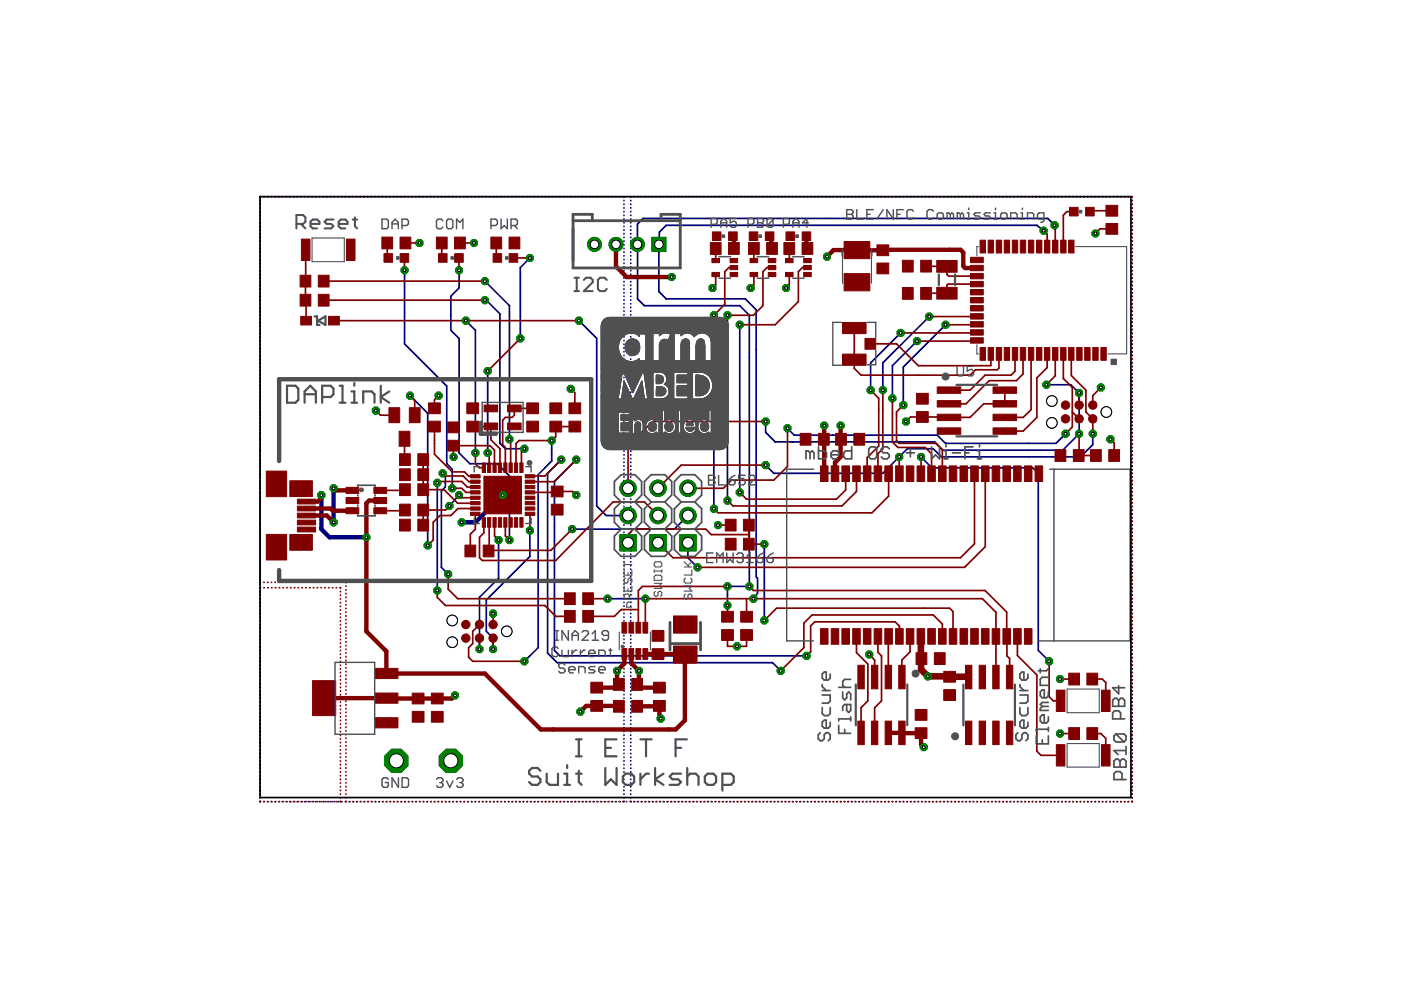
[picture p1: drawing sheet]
<svg xmlns="http://www.w3.org/2000/svg" width="297mm" height="210mm" viewBox="0 0 297 210" stroke-linecap="round" stroke-linejoin="round" font-family="sans-serif">
<g fill="none" stroke="#000080" stroke-width=".36">
<path d="M55.1 42.5v.1M55.1 43.3h.1M55.1 44v.1M55.1 44.8v.1M55.1 45.6v.1M55.1 46.4v.1M55.1 47.2v.1M55.1 48h.1M55.1 48.7v.1M55.1 49.5v.1M55.1 50.3v.1M55.1 51.1v.1"/>
<path d="M55.1 51.9h.1M55.1 52.6v.1M55.1 53.4v.1M55.1 54.2v.1M55.1 55v.1M55.1 55.8v.1M55.1 56.6h.1M55.1 57.3v.1M55.1 58.1v.1M55.1 58.9v.1M55.1 59.7v.1M55.2 41.7l-.1 .1"/>
<path d="M55.9 41.7h.1M56.7 41.7h.1M57.5 41.7h.1M58.3 41.7h.1M59.1 41.7h.1M59.9 41.7h.1M60.6 41.7h.1M61.4 41.7h.1M62.2 41.7h.1M63 41.7h.1M63.8 41.7h.1M64.6 41.7h.1"/>
<path d="M65.4 41.7h.1M66.1 41.7h.1M66.9 41.7h.1M67.7 41.7h.1M68.5 41.7h.1M69.3 41.7h.1M70.1 41.7h.1M70.9 41.7h.1M71.6 41.7h.1M72.4 41.7h.1M73.2 41.7h.1M74 41.7h.1"/>
<path d="M74.8 41.7h.1M75.6 41.7h.1M76.4 41.7h.1M77.2 41.7h.1M77.9 41.7h.1M78.7 41.7h.1M79.5 41.7h.1M80.3 41.7h.1M81.1 41.7h.1M81.9 41.7h.1M82.7 41.7h.1M83.4 41.7h.1"/>
<path d="M84.2 41.7h.1M85 41.7h.1M85.8 57.3v15.6l8.9 9v16.4l1.2 1.2v4M85.8 41.7h.1M86.6 41.7h.1M87.4 41.7h.1M88.2 41.7h.1M88.9 41.7h.1M89.7 41.7h.1M90.5 41.7h.1M91.3 41.7h.1M92.1 41.7h.1"/>
<path d="M92.9 41.7h.1M93.7 41.7h.1M94.4 41.7h.2M95.2 41.7h.1M96 41.7h.1M96.8 41.7h.1M97.3 57.3v3.8l-1.7 1.7v7.2l1.7 1.8v24.2l2.3 2.3h5.8l2.6 2.6v13.6M97.6 41.7h.1M98.4 41.7h.1M99.2 41.7h.1M99.9 41.7h.2M100.7 41.7h.1"/>
<path d="M101.5 41.7h.1M102.3 41.7h.1M102.8 59.6l5.2 5.2v28.3M103.1 41.7h.1M103.9 41.7h.1M104.7 41.7h.1M105.5 41.7h.1M106.3 41.7h.1M107 41.7h.1M107.8 41.7h.1M108.6 41.7h.1M109.4 41.7h.1"/>
<path d="M110.2 41.7h.1M111 41.7h.1M111.8 41.7h.1M112.4 54.7l-2.1 2v15.1M112.5 41.7h.1M113.3 41.7h.1M114.1 41.7h.1M114.9 41.7h.1M115.7 41.7h.1M116.5 41.7h.1M117.3 41.7h.1M118 41.7h.1"/>
<path d="M118.8 41.7h.1M119.6 41.7h.1M120.4 41.7h.1M121.2 41.7h.1M122 41.7h.1M122.8 41.7h.1M123.5 41.7h.1M124.3 41.7h.1M125.1 41.7h.1M125.9 41.7h.1M126.7 41.7h.1M127.5 41.7h.1"/>
<path d="M128.3 41.7h.1M129.1 41.7h.1M129.8 41.7h.1M130.6 41.7h.1M131.4 41.7h.1M132.2 41.7l.1 .1M132.3 42.5v.1M132.3 43.3h.1M132.3 44v.1M132.3 44.8v.1M132.3 45.6v.1M132.3 46.4v.1"/>
<path d="M132.3 47.2v.1M132.3 48h.1M132.3 48.7v.1M132.3 49.5v.1M132.3 50.3v.1M132.3 51.1v.1M132.3 51.9h.1M132.3 52.6v.1M132.3 53.4v.1M132.3 54.2v.1M132.3 55v.1M132.3 55.8v.1"/>
<path d="M132.3 56.6h.1M132.3 57.3v.1M132.3 58.1v.1M132.3 58.9v.1M132.3 59.7v.1M133.7 42.5v.1M133.7 43.3h.1M133.7 44v.1M133.7 44.8v.1M133.7 45.6v.1M133.7 46.4v.1M133.7 47.2v.1"/>
<path d="M133.7 48h.1M133.7 48.7v.1M133.7 49.5v.1M133.7 50.3v.1M133.7 51.1v.1M133.7 51.9h.1M133.7 52.6v.1M133.7 53.4v.1M133.7 54.2v.1M133.7 55v.1M133.7 55.8v.1M133.7 56.6h.1"/>
<path d="M133.7 57.3v.1M133.7 58.1v.1M133.7 58.9v.1M133.7 59.7v.1M133.8 41.7l-.1 .1M134.5 41.7h.1M135.1 51.8l.1 .1M135.3 41.7h.1M136.1 41.7h.1M136.9 41.7h.1M137.6 41.7h.1M138.4 41.7h.1"/>
<path d="M139.2 41.7h.1M140 41.7h.1M140.8 41.7h.1M141.5 41.7h.1M142.3 41.7h.1M143.1 41.7h.1M143.9 41.7h.1M144.7 41.7h.1M145.5 41.7h.1M146.2 41.7h.1M147 41.7h.1M147.8 41.7h.1"/>
<path d="M148.6 41.7h.1M149.4 41.7h.1M150.1 41.7h.1M150.9 41.7h.1M151.7 41.7h.1M152.5 41.7h.1M153.3 41.7h.1M154.1 41.7h.1M154.8 41.7h.1M155.6 41.7h.1M156.4 41.7h.1M157.2 41.7h.1"/>
<path d="M157.9 41.7h.1M158.7 41.7h.1M159.5 41.7h.1M160.3 41.7h.1M161.1 41.7h.1M161.9 41.7h.1M162.6 41.7h.1M163.4 41.7h.1M164.2 41.7h.1M165 41.7h.1M165.8 41.7h.1M166.5 41.7h.1"/>
<path d="M167.3 41.7h.1M168.1 41.7h.1M168.9 41.7h.1M169.7 41.7h.1M170.5 41.7h.1M171.2 41.7h.1M172 41.7h.1M172.8 41.7h.1M173.6 41.7h.1M174.3 41.7h.1M175.1 41.7h.1M175.9 41.7h.1"/>
<path d="M176.7 41.7h.1M177.5 41.7h.1M178.3 41.7h.1M179 41.7h.1M179.8 41.7h.1M180.6 41.7h.1M181.4 41.7h.1M182.2 41.7h.1M182.9 41.7h.1M183.7 41.7h.1M184.5 41.7h.1M185.3 41.7h.1"/>
<path d="M186.1 41.7h.1M186.9 41.7h.1M187.6 41.7h.1M188.4 41.7h.1M189.2 41.7h.1M190 41.7h.1M190.8 41.7h.1M191.5 41.7h.1M192.3 41.7h.1M193.1 41.7h.1M193.9 41.7h.1M194.7 41.7h.1"/>
<path d="M195.5 41.7h.1M196.2 41.7h.1M197 41.7h.1M197.8 41.7h.1M198.6 41.7h.1M199.3 41.7h.1M200.1 41.7h.1M200.9 41.7h.1M201.7 41.7h.1M202.5 41.7h.1M203.3 41.7h.1M204 41.7h.1"/>
<path d="M204.8 41.7h.1M205.6 41.7h.1M206.4 41.7h.1M207.2 41.7h.1M207.9 41.7h.1M208.7 41.7h.1M209.5 41.7h.1M210.3 41.7h.1M211.1 41.7h.1M211.9 41.7h.1M212.6 41.7h.1M213.4 41.7h.1"/>
<path d="M214.2 41.7h.1M215 41.7h.1M215.8 41.7h.1M216.5 41.7h.1M217.3 41.7h.1M218.1 41.7h.1M218.9 41.7h.1M219.7 41.7h.1M220.5 41.7h.1M221.2 41.7h.1M221.3 48.9l-1.5-1.1h-78.6l-1.4 1.4-.1 12.6 1.5 1.6h16.8l2.3 2.3v56.6l.3 .3v3.2l-.9 1.1M222 41.7h.1"/>
<path d="M222.8 41.7h.1M223.6 41.7h.1M223.6 47.8l-1.5-1.5h-85.8l-1.2 1.2 .1 15.9 1.4 1.4h20.2l2.1 2v57.5h-4.7v4.1M224.3 41.7h.1M225.1 41.7h.1M225.9 41.7h.1M226.7 41.7h.1M227.5 41.7h.1M228.3 41.7h.1M229 41.7h.1M229.8 41.7h.1M230.6 41.7h.1"/>
<path d="M231.4 41.7h.1M232.2 41.7h.1M232.9 41.7h.1M233.7 41.7h.1M234.5 41.7h.1M235.3 41.7h.1M236.1 41.7h.1M236.9 41.7h.1M237.6 41.7h.1M238.4 41.7h.1M239.2 41.7h.1M240 41.7l.1 .1"/>
<path d="M240.1 42.5v.1M240.1 43.3h.1M240.1 44v.1M240.1 44.8v.1M240.1 45.6v.1M240.1 46.4v.1M240.1 47.2v.1M240.1 48h.1M240.1 48.7v.1M240.1 49.5v.1M240.1 50.3v.1M240.1 51.1v.1"/>
<path d="M240.1 51.9h.1M240.1 52.6v.1M240.1 53.4v.1M240.1 54.2v.1M240.1 55v.1M240.1 55.8v.1M240.1 56.6h.1M240.1 57.3v.1M240.1 58.1v.1M240.1 58.9v.1M240.1 59.7v.1M55.1 60.5v.1"/>
<path d="M55.1 61.2v.1M55.1 62v.1M55.1 62.8v.1M55.1 63.6v.1M55.1 64.4v.1M55.1 65.2h.1M55.1 65.9v.1M55.1 66.7v.1M55.1 67.5v.1M55.1 68.3v.1M55.1 69.1v.1M55.1 69.8v.1"/>
<path d="M55.1 70.6v.1M55.1 71.4v.1M55.1 72.2v.1M55.1 73h.1M55.1 73.7v.1M55.1 74.5v.1M55.1 75.3v.1M55.1 76.1v.1M55.1 76.9v.1M55.1 77.7h.1M55.1 78.4v.1M55.1 79.2v.1"/>
<path d="M98.8 68l2 2v26M102.8 63.6h.3l2.9 2.9v27.5l1.1 1.1h4.1M103.4 78.7v17.3M122.7 68l3.8 3.8v35.5l2 2h4.7M132.3 60.5v.1M132.3 61.2v.1M132.3 62v.1M132.3 62.8v.1M132.3 63.6v.1M132.3 64.4v.1M132.3 65.2h.1M132.3 65.9v.1"/>
<path d="M132.3 66.7v.1M132.3 67.5v.1M132.3 68.3v.1M132.3 69.1v.1M132.3 69.8v.1M132.3 70.6v.1M132.3 71.4v.1M132.3 72.2v.1M132.3 73h.1M132.3 73.7v.1M132.3 74.5v.1M132.3 75.3v.1"/>
<path d="M132.3 76.1v.1M132.3 76.9v.1M132.3 77.7h.1M132.3 78.4v.1M132.3 79.2v.1M133.7 60.5v.1M133.7 61.2v.1M133.7 62v.1M133.7 62.8v.1M133.7 63.6v.1M133.7 64.4v.1M133.7 65.2h.1"/>
<path d="M133.7 65.9v.1M133.7 66.7v.1M133.7 67.5v.1M133.7 68.3v.1M133.7 69.1v.1M133.7 69.8v.1M133.7 70.6v.1M133.7 71.4v.1M133.7 72.2v.1M133.7 73h.1M133.7 73.7v.1M133.7 74.5v.1"/>
<path d="M133.7 75.3v.1M133.7 76.1v.1M133.7 76.9v.1M133.7 77.7h.1M133.7 78.4v.1M133.7 79.2v.1M151.4 66.8v41.1M154.2 66.8v39.3M156.8 68.9v35.5M190.9 70.6l-6.3 6.3v5.8M194.4 72.3l-5.2 5.2v7M197 67.1l-9.8 9.8v5.8"/>
<path d="M200.5 68.9l-9 8.9v8.1M240.1 60.5v.1M240.1 61.2v.1M240.1 62v.1M240.1 62.8v.1M240.1 63.6v.1M240.1 64.4v.1M240.1 65.2h.1M240.1 65.9v.1M240.1 66.7v.1M240.1 67.5v.1M240.1 68.3v.1"/>
<path d="M240.1 69.1v.1M240.1 69.8v.1M240.1 70.6v.1M240.1 71.4v.1M240.1 72.2v.1M240.1 73h.1M240.1 73.7v.1M240.1 74.5v.1M240.1 75.3v.1M240.1 76.1v.1M240.1 76.9v.1M240.1 77.7h.1"/>
<path d="M240.1 78.4v.1M240.1 79.2v.1M55.1 80v.1M55.1 80.8v.1M55.1 81.6v.1M55.1 82.3v.1M55.1 83.1v.1M55.1 83.9v.1M55.1 84.7v.1M55.1 85.5v.1M55.1 86.3h.1M55.1 87v.1"/>
<path d="M55.1 87.8v.1M55.1 88.6v.1M55.1 89.4v.1M55.1 90.2v.1M55.1 91h.1M55.1 91.7v.1M55.1 92.5v.1M55.1 93.3v.1M55.1 94.1h.1M55.1 94.8v.1M55.1 95.6v.1M55.1 96.4v.1"/>
<path d="M55.1 97.2v.1M55.1 98v.1M55.1 98.8h.1M55.1 99.5v.1M86.9 83.9l3.8 3.7v28.1M117 93.4v4.3l-2.9 2.9v36.7l-2.9 2.9M119 97.5l-2.9 2.9v38.1l2 2h45.7l1.7 1.7M122.2 97.5l-4.6 4.6v35.8l1.1 1.2h52.3M132.3 80v.1M132.3 80.8v.1M132.3 81.6v.1M132.3 82.3v.1"/>
<path d="M132.3 83.1v.1M132.3 83.9v.1M132.3 84.7v.1M132.3 85.5v.1M132.3 86.3h.1M132.3 87v.1M132.3 87.8v.1M132.3 88.6v.1M132.3 89.4v.1M132.3 90.2v.1M132.3 91h.1M132.3 91.7v.1"/>
<path d="M132.3 92.5v.1M132.3 93.3v.1M132.3 94.1h.1M132.3 94.8v.1M132.3 95.6v.1M132.3 96.4v.1M132.3 97.2v.1M132.3 98v.1M132.3 98.8h.1M132.3 99.5v.1M133.7 80v.1M133.7 80.8v.1"/>
<path d="M133.7 81.6v.1M133.7 82.3v.1M133.7 83.1v.1M133.7 83.9v.1M133.7 84.7v.1M133.7 85.5v.1M133.7 86.3h.1M133.7 87v.1M133.7 87.8v.1M133.7 88.6v.1M133.7 89.4v.1M133.7 90.2v.1"/>
<path d="M133.7 91h.1M133.7 91.7v.1M133.7 92.5v.1M133.7 93.3v.1M133.7 94.1h.1M133.7 94.8v.1M133.7 95.6v.1M133.7 96.4v.1M133.7 97.2v.1M133.7 98v.1M133.7 98.8h.1M133.7 99.5v.1"/>
<path d="M167 90.8l1.4 1.5h30.3l1.8 1.7h23.4l2-2M195.3 96.9l2.3 2.3h21.4l1.1 1.2v37.5l2.3 2.3M221.8 81.6h5.3l1.7 1.7v8.7l-3.5 3.4h-25.4l-1.7-1.7h-33.8l-2.1-2v-2.3M231.7 92v2.3l-2.6 2.6h-29.5l-1.7-1.8h-5.5l-5.2 5.3h-23.1l-1.8-1.8M240.1 80v.1M240.1 80.8v.1M240.1 81.6v.1M240.1 82.3v.1M240.1 83.1v.1M240.1 83.9v.1M240.1 84.7v.1M240.1 85.5v.1"/>
<path d="M240.1 86.3h.1M240.1 87v.1M240.1 87.8v.1M240.1 88.6v.1M240.1 89.4v.1M240.1 90.2v.1M240.1 91h.1M240.1 91.7v.1M240.1 92.5v.1M240.1 93.3v.1M240.1 94.1h.1M240.1 94.8v.1"/>
<path d="M240.1 95.6v.1M240.1 96.4v.1M240.1 97.2v.1M240.1 98v.1M240.1 98.8h.1M240.1 99.5v.1M55.1 100.3v.1M55.1 101.1v.1M55.1 101.9v.1M55.1 102.7v.1M55.1 103.4v.1M55.1 104.2v.1"/>
<path d="M55.1 105v.1M55.1 105.8v.1M55.1 106.6v.1M55.1 107.4h.1M55.1 108.1v.1M55.1 108.9v.1M55.1 109.7v.1M55.1 110.5v.1M55.1 111.3v.1M55.1 112.1h.1M55.1 112.8v.1M55.1 113.6v.1"/>
<path d="M55.1 114.4v.1M55.1 115.2v.1M55.1 116h.1M55.1 116.7v.1M55.1 117.5v.1M55.1 118.3v.1M55.1 119.1v.1M55.1 119.9v.1M92.7 102.4v22.8M93.9 100.4l.5 .5v2.3l-.8 .9v16.2l1.4 1.4M97.3 105l-2 2.3M105.7 114.5v8.1l-4 4v11"/>
<path d="M112.4 112.5v5.5l-9.3 9.2v6.7l1.4 1.4v2.3M132.3 100.3v.1M132.3 101.1v.1M132.3 101.9v.1M132.3 102.7v.1M132.3 103.4v.1M132.3 104.2v.1M132.3 105v.1M132.3 105.8v.1M132.3 106.6v.1M132.3 107.4h.1M132.3 108.1v.1"/>
<path d="M132.3 108.9v.1M132.3 109.7v.1M132.3 110.5v.1M132.3 111.3v.1M132.3 112.1h.1M132.3 112.8v.1M132.3 113.6v.1M132.3 114.4v.1M132.3 115.2v.1M132.3 116h.1M132.3 116.7v.1M132.3 117.5v.1"/>
<path d="M132.3 118.3v.1M132.3 119.1v.1M132.3 119.9v.1M133.7 100.3v.1M133.7 101.1v.1M133.7 101.9v.1M133.7 102.7v.1M133.7 103.4v.1M133.7 104.2v.1M133.7 105v.1M133.7 105.8v.1M133.7 106.6v.1"/>
<path d="M133.7 107.4h.1M133.7 108.1v.1M133.7 108.9v.1M133.7 109.7v.1M133.7 110.5v.1M133.7 111.3v.1M133.7 112.1h.1M133.7 112.8v.1M133.7 113.6v.1M133.7 114.4v.1M133.7 115.2v.1M133.7 116h.1"/>
<path d="M133.7 116.7v.1M133.7 117.5v.1M133.7 118.3v.1M133.7 119.1v.1M133.7 119.9v.1M145.9 115.1v3.2l2 2M145.9 109.3l-2.9 2.9h-21.7M162.1 115.4v16.2M240.1 100.3v.1M240.1 101.1v.1M240.1 101.9v.1M240.1 102.7v.1"/>
<path d="M240.1 103.4v.1M240.1 104.2v.1M240.1 105v.1M240.1 105.8v.1M240.1 106.6v.1M240.1 107.4h.1M240.1 108.1v.1M240.1 108.9v.1M240.1 109.7v.1M240.1 110.5v.1M240.1 111.3v.1M240.1 112.1h.1"/>
<path d="M240.1 112.8v.1M240.1 113.6v.1M240.1 114.4v.1M240.1 115.2v.1M240.1 116h.1M240.1 116.7v.1M240.1 117.5v.1M240.1 118.3v.1M240.1 119.1v.1M240.1 119.9v.1M55.1 120.6v.1M55.1 121.4v.1"/>
<path d="M55.1 122.2v.1M55.1 123v.1M55.1 123.8v.1M55.1 124.5v.2M55.1 125.3v.1M55.1 126.1v.1M55.1 126.9v.1M55.1 127.7v.1M55.1 128.5h.1M55.1 129.2v.1M55.1 130v.1M55.1 130.8v.1"/>
<path d="M55.1 131.6v.1M55.1 132.4v.1M55.1 133.2h.1M55.1 133.9v.1M55.1 134.7v.1M55.1 135.5v.1M55.1 136.3v.1M55.1 137.1h.1M55.1 137.8v.1M55.1 138.6v.1M55.1 139.4v.1M128.8 126.9h8"/>
<path d="M132.3 120.6v.1M132.3 121.4v.1M132.3 122.2v.1M132.3 123v.1M132.3 123.8v.1M132.3 124.5v.2M132.3 125.3v.1M132.3 126.1v.1M132.3 126.9v.1M132.3 127.7v.1M132.3 128.5h.1M132.3 129.2v.1"/>
<path d="M132.3 130v.1M132.3 130.8v.1M132.3 131.6v.1M132.3 132.4v.1M132.3 133.2h.1M132.3 133.9v.1M132.3 134.7v.1M132.3 135.5v.1M132.3 136.3v.1M132.3 137.1h.1M132.3 137.8v.1M132.3 138.6v.1"/>
<path d="M132.3 139.4v.1M133.7 120.6v.1M133.7 121.4v.1M133.7 122.2v.1M133.7 123v.1M133.7 123.8v.1M133.7 124.5v.2M133.7 125.3v.1M133.7 126.1v.1M133.7 126.9v.1M133.7 127.7v.1M133.7 128.5h.1"/>
<path d="M133.7 129.2v.1M133.7 130v.1M133.7 130.8v.1M133.7 131.6v.1M133.7 132.4v.1M133.7 133.2h.1M133.7 133.9v.1M133.7 134.7v.1M133.7 135.5v.1M133.7 136.3v.1M133.7 137.1h.1M133.7 137.8v.1"/>
<path d="M133.7 138.6v.1M133.7 139.4v.1M240.1 120.6v.1M240.1 121.4v.1M240.1 122.2v.1M240.1 123v.1M240.1 123.8v.1M240.1 124.5v.2M240.1 125.3v.1M240.1 126.1v.1M240.1 126.9v.1M240.1 127.7v.1"/>
<path d="M240.1 128.5h.1M240.1 129.2v.1M240.1 130v.1M240.1 130.8v.1M240.1 131.6v.1M240.1 132.4v.1M240.1 133.2h.1M240.1 133.9v.1M240.1 134.7v.1M240.1 135.5v.1M240.1 136.3v.1M240.1 137.1h.1"/>
<path d="M240.1 137.8v.1M240.1 138.6v.1M240.1 139.4v.1M55.1 140.2v.1M55.1 141v.1M55.1 141.8h.1M55.1 142.5v.1M55.1 143.3v.1M55.1 144.1v.1M55.1 144.9v.1M55.1 145.6v.2M55.1 146.4v.1"/>
<path d="M55.1 147.2v.1M55.1 148v.1M55.1 148.8v.1M55.1 149.6h.1M55.1 150.3v.1M55.1 151.1v.1M55.1 151.9v.1M55.1 152.7v.1M55.1 153.5v.1M55.1 154.3h.1M55.1 155v.1M55.1 155.8v.1"/>
<path d="M55.1 156.6v.1M55.1 157.4v.1M55.1 158.2h.1M55.1 158.9v.1M55.1 159.7v.1M132.3 140.2v.1M132.3 141v.1M132.3 141.8h.1M132.3 142.5v.1M132.3 143.3v.1M132.3 144.1v.1M132.3 144.9v.1"/>
<path d="M132.3 145.6v.2M132.3 146.4v.1M132.3 147.2v.1M132.3 148v.1M132.3 148.8v.1M132.3 149.6h.1M132.3 150.3v.1M132.3 151.1v.1M132.3 151.9v.1M132.3 152.7v.1M132.3 153.5v.1M132.3 154.3h.1"/>
<path d="M132.3 155v.1M132.3 155.8v.1M132.3 156.6v.1M132.3 157.4v.1M132.3 158.2h.1M132.3 158.9v.1M132.3 159.7v.1M133.7 140.2v.1M133.7 141v.1M133.7 141.8h.1M133.7 142.5v.1M133.7 143.3v.1"/>
<path d="M133.7 144.1v.1M133.7 144.9v.1M133.7 145.6v.2M133.7 146.4v.1M133.7 147.2v.1M133.7 148v.1M133.7 148.8v.1M133.7 149.6h.1M133.7 150.3v.1M133.7 151.1v.1M133.7 151.9v.1M133.7 152.7v.1"/>
<path d="M133.7 153.5v.1M133.7 154.3h.1M133.7 155v.1M133.7 155.8v.1M133.7 156.6v.1M133.7 157.4v.1M133.7 158.2h.1M133.7 158.9v.1M133.7 159.7v.1M240.1 140.2v.1M240.1 141v.1M240.1 141.8h.1"/>
<path d="M240.1 142.5v.1M240.1 143.3v.1M240.1 144.1v.1M240.1 144.9v.1M240.1 145.6v.2M240.1 146.4v.1M240.1 147.2v.1M240.1 148v.1M240.1 148.8v.1M240.1 149.6h.1M240.1 150.3v.1M240.1 151.1v.1"/>
<path d="M240.1 151.9v.1M240.1 152.7v.1M240.1 153.5v.1M240.1 154.3h.1M240.1 155v.1M240.1 155.8v.1M240.1 156.6v.1M240.1 157.4v.1M240.1 158.2h.1M240.1 158.9v.1M240.1 159.7v.1M55.1 169.9l.1 .1"/>
<path d="M55.1 160.5v.1M55.1 161.3v.1M55.1 162.1v.1M55.1 162.9h.1M55.1 163.6v.1M55.1 164.4v.1M55.1 165.2v.1M55.1 166v.1M55.1 166.8v.1M55.1 167.5v.1M55.1 168.3v.1M55.1 169.1v.1"/>
<path d="M55.9 170h.1M56.7 170h.1M57.5 170h.1M58.3 170h.1M59.1 170h.1M59.9 170h.1M60.6 170h.1M61.4 170h.1M62.2 170h.1M63 170h.1M63.8 170h.1M64.6 170h.1"/>
<path d="M65.4 170h.1M66.1 170h.1M66.9 170h.1M67.7 170h.1M68.5 170h.1M69.3 170h.1M70.1 170h.1M70.9 170h.1M71.6 170h.1M72.4 170h.1M73.2 170h.1M74 170h.1"/>
<path d="M74.8 170h.1M75.6 170h.1M76.4 170h.1M77.2 170h.1M77.9 170h.1M78.7 170h.1M79.5 170h.1M80.3 170h.1M81.1 170h.1M81.9 170h.1M82.7 170h.1M83.4 170h.1"/>
<path d="M84.2 170h.1M85 170h.1M85.8 170h.1M86.6 170h.1M87.4 170h.1M88.2 170h.1M88.9 170h.1M89.7 170h.1M90.5 170h.1M91.3 170h.1M92.1 170h.1M92.9 170h.1"/>
<path d="M93.7 170h.1M94.4 170h.2M95.2 170h.1M96 170h.1M96.8 170h.1M97.6 170h.1M98.4 170h.1M99.2 170h.1M99.9 170h.2M100.7 170h.1M101.5 170h.1M102.3 170h.1"/>
<path d="M103.1 170h.1M103.9 170h.1M104.7 170h.1M105.5 170h.1M106.3 170h.1M107 170h.1M107.8 170h.1M108.6 170h.1M109.4 170h.1M110.2 170h.1M111 170h.1M111.8 170h.1"/>
<path d="M112.5 170h.1M113.3 170h.1M114.1 170h.1M114.9 170h.1M115.7 170h.1M116.5 170h.1M117.3 170h.1M118 170h.1M118.8 170h.1M119.6 170h.1M120.4 170h.1M121.2 170h.1"/>
<path d="M122 170h.1M122.8 170h.1M123.5 170h.1M124.3 170h.1M125.1 170h.1M125.9 170h.1M126.7 170h.1M127.5 170h.1M128.3 170h.1M129.1 170h.1M129.8 170h.1M130.6 170h.1"/>
<path d="M131.4 170h.1M132.3 169.9l-.1 .1M132.3 160.5v.1M132.3 161.3v.1M132.3 162.1v.1M132.3 162.9h.1M132.3 163.6v.1M132.3 164.4v.1M132.3 165.2v.1M132.3 166v.1M132.3 166.8v.1M132.3 167.5v.1"/>
<path d="M132.3 168.3v.1M132.3 169.1v.1M133.7 169.9l.1 .1M133.7 160.5v.1M133.7 161.3v.1M133.7 162.1v.1M133.7 162.9h.1M133.7 163.6v.1M133.7 164.4v.1M133.7 165.2v.1M133.7 166v.1M133.7 166.8v.1"/>
<path d="M133.7 167.5v.1M133.7 168.3v.1M133.7 169.1v.1M134.5 170h.1M135.3 170h.1M136.1 170h.1M136.9 170h.1M137.6 170h.1M138.4 170h.1M139.2 170h.1M140 170h.1M140.8 170h.1"/>
<path d="M141.5 170h.1M142.3 170h.1M143.1 170h.1M143.9 170h.1M144.7 170h.1M145.5 170h.1M146.2 170h.1M147 170h.1M147.8 170h.1M148.6 170h.1M149.4 170h.1M150.1 170h.1"/>
<path d="M150.9 170h.1M151.7 170h.1M152.5 170h.1M153.3 170h.1M154.1 170h.1M154.8 170h.1M155.6 170h.1M156.4 170h.1M157.2 170h.1M157.9 170h.1M158.7 170h.1M159.5 170h.1"/>
<path d="M160.3 170h.1M161.1 170h.1M161.9 170h.1M162.6 170h.1M163.4 170h.1M164.2 170h.1M165 170h.1M165.8 170h.1M166.5 170h.1M167.3 170h.1M168.1 170h.1M168.9 170h.1"/>
<path d="M169.7 170h.1M170.5 170h.1M171.2 170h.1M172 170h.1M172.8 170h.1M173.6 170h.1M174.3 170h.1M175.1 170h.1M175.9 170h.1M176.7 170h.1M177.5 170h.1M178.3 170h.1"/>
<path d="M179 170h.1M179.8 170h.1M180.6 170h.1M181.4 170h.1M182.2 170h.1M182.9 170h.1M183.7 170h.1M184.5 170h.1M185.3 170h.1M186.1 170h.1M186.9 170h.1M187.6 170h.1"/>
<path d="M188.4 170h.1M189.2 170h.1M190 170h.1M190.8 170h.1M191.5 170h.1M192.3 170h.1M193.1 170h.1M193.9 170h.1M194.7 170h.1M195.5 170h.1M196.2 170h.1M197 170h.1"/>
<path d="M197.8 170h.1M198.6 170h.1M199.3 170h.1M200.1 170h.1M200.9 170h.1M201.7 170h.1M202.5 170h.1M203.3 170h.1M204 170h.1M204.8 170h.1M205.6 170h.1M206.4 170h.1"/>
<path d="M207.2 170h.1M207.9 170h.1M208.7 170h.1M209.5 170h.1M210.3 170h.1M211.1 170h.1M211.9 170h.1M212.6 170h.1M213.4 170h.1M214.2 170h.1M215 170h.1M215.8 170h.1"/>
<path d="M216.5 170h.1M217.3 170h.1M218.1 170h.1M218.9 170h.1M219.7 170h.1M220.5 170h.1M221.2 170h.1M222 170h.1M222.8 170h.1M223.6 170h.1M224.3 170h.1M225.1 170h.1"/>
<path d="M225.9 170h.1M226.7 170h.1M227.5 170h.1M228.3 170h.1M229 170h.1M229.8 170h.1M230.6 170h.1M231.4 170h.1M232.2 170h.1M232.9 170h.1M233.7 170h.1M234.5 170h.1"/>
<path d="M235.3 170h.1M236.1 170h.1M236.9 170h.1M237.6 170h.1M238.4 170h.1M239.2 170h.1M240.1 169.9l-.1 .1M240.1 160.5v.1M240.1 161.3v.1M240.1 162.1v.1M240.1 162.9h.1M240.1 163.6v.1"/>
<path d="M240.1 164.4v.1M240.1 165.2v.1M240.1 166v.1M240.1 166.8v.1M240.1 167.5v.1M240.1 168.3v.1M240.1 169.1v.1"/>
</g>
<path d="M68.1 105v7.2l1.8 1.7h7.8M70.7 103.5v7.2M106.6 105l-5.8 5.7h-2.9" fill="none" stroke="#000080" stroke-width=".93"/>
<path d="M138.2 50.3h3v3h-3z" fill="#008000" stroke="#008000" stroke-width=".21"/>
<circle cx="139.7" cy="51.8" r=".91" fill="#fff" stroke="#000" stroke-width=".21"/>
<circle cx="135.1" cy="51.8" r="1.48" fill="#008000" stroke="#008000" stroke-width=".21"/>
<circle cx="135.1" cy="51.8" r=".91" fill="#fff" stroke="#000" stroke-width=".21"/>
<circle cx="130.6" cy="51.8" r="1.48" fill="#008000" stroke="#008000" stroke-width=".21"/>
<circle cx="130.6" cy="51.8" r=".91" fill="#fff" stroke="#000" stroke-width=".21"/>
<circle cx="126" cy="51.8" r="1.48" fill="#008000" stroke="#008000" stroke-width=".21"/>
<circle cx="126" cy="51.8" r=".91" fill="#fff" stroke="#000" stroke-width=".21"/>
<circle cx="95.6" cy="161.3" r="2.66" fill="#008000" stroke="#008000" stroke-width=".21"/>
<circle cx="95.6" cy="161.3" r="1.5" fill="#fff" stroke="#000" stroke-width=".21"/>
<circle cx="84" cy="161.3" r="2.66" fill="#008000" stroke="#008000" stroke-width=".21"/>
<circle cx="84" cy="161.3" r="1.5" fill="#fff" stroke="#000" stroke-width=".21"/>
<path d="M131.4 113.3h3.5v3.5h-3.5z" fill="#008000" stroke="#008000" stroke-width=".21"/>
<circle cx="133.2" cy="115.1" r="1.16" fill="#fff" stroke="#000" stroke-width=".21"/>
<circle cx="133.2" cy="109.3" r="1.74" fill="#008000" stroke="#008000" stroke-width=".21"/>
<circle cx="133.2" cy="109.3" r="1.16" fill="#fff" stroke="#000" stroke-width=".21"/>
<circle cx="133.2" cy="103.5" r="1.74" fill="#008000" stroke="#008000" stroke-width=".21"/>
<circle cx="133.2" cy="103.5" r="1.16" fill="#fff" stroke="#000" stroke-width=".21"/>
<path d="M137.8 113.3h3.4v3.5h-3.4z" fill="#008000" stroke="#008000" stroke-width=".21"/>
<circle cx="139.5" cy="115.1" r="1.16" fill="#fff" stroke="#000" stroke-width=".21"/>
<circle cx="139.5" cy="109.3" r="1.74" fill="#008000" stroke="#008000" stroke-width=".21"/>
<circle cx="139.5" cy="109.3" r="1.16" fill="#fff" stroke="#000" stroke-width=".21"/>
<circle cx="139.5" cy="103.5" r="1.74" fill="#008000" stroke="#008000" stroke-width=".21"/>
<circle cx="139.5" cy="103.5" r="1.16" fill="#fff" stroke="#000" stroke-width=".21"/>
<path d="M144.1 113.3h3.5v3.5h-3.5z" fill="#008000" stroke="#008000" stroke-width=".21"/>
<circle cx="145.9" cy="115.1" r="1.16" fill="#fff" stroke="#000" stroke-width=".21"/>
<circle cx="145.9" cy="109.3" r="1.74" fill="#008000" stroke="#008000" stroke-width=".21"/>
<circle cx="145.9" cy="109.3" r="1.16" fill="#fff" stroke="#000" stroke-width=".21"/>
<circle cx="145.9" cy="103.5" r="1.74" fill="#008000" stroke="#008000" stroke-width=".21"/>
<circle cx="145.9" cy="103.5" r="1.16" fill="#fff" stroke="#000" stroke-width=".21"/>
<circle cx="196.7" cy="143.4" r=".8" fill="#008000" stroke="#008000" stroke-width=".21"/>
<circle cx="196.7" cy="143.4" r=".3" fill="#fff" stroke="#000" stroke-width=".21"/>
<circle cx="174.8" cy="90.2" r=".8" fill="#008000" stroke="#008000" stroke-width=".21"/>
<circle cx="174.8" cy="90.2" r=".3" fill="#fff" stroke="#000" stroke-width=".21"/>
<circle cx="178.2" cy="90.2" r=".8" fill="#008000" stroke="#008000" stroke-width=".21"/>
<circle cx="178.2" cy="90.2" r=".3" fill="#fff" stroke="#000" stroke-width=".21"/>
<circle cx="195.9" cy="158.4" r=".8" fill="#008000" stroke="#008000" stroke-width=".21"/>
<circle cx="195.9" cy="158.4" r=".3" fill="#fff" stroke="#000" stroke-width=".21"/>
<circle cx="184.3" cy="138.8" r=".8" fill="#008000" stroke="#008000" stroke-width=".21"/>
<circle cx="184.3" cy="138.8" r=".3" fill="#fff" stroke="#000" stroke-width=".21"/>
<circle cx="156.3" cy="137" r=".8" fill="#008000" stroke="#008000" stroke-width=".21"/>
<circle cx="156.3" cy="137" r=".3" fill="#fff" stroke="#000" stroke-width=".21"/>
<circle cx="192.1" cy="89.4" r=".8" fill="#008000" stroke="#008000" stroke-width=".21"/>
<circle cx="192.1" cy="89.4" r=".3" fill="#fff" stroke="#000" stroke-width=".21"/>
<circle cx="233.4" cy="82.1" r=".8" fill="#008000" stroke="#008000" stroke-width=".21"/>
<circle cx="233.4" cy="82.1" r=".3" fill="#fff" stroke="#000" stroke-width=".21"/>
<circle cx="175.3" cy="54.4" r=".8" fill="#008000" stroke="#008000" stroke-width=".21"/>
<circle cx="175.3" cy="54.4" r=".3" fill="#fff" stroke="#000" stroke-width=".21"/>
<circle cx="235.4" cy="93.1" r=".8" fill="#008000" stroke="#008000" stroke-width=".21"/>
<circle cx="235.4" cy="93.1" r=".3" fill="#fff" stroke="#000" stroke-width=".21"/>
<circle cx="140.1" cy="152.4" r=".8" fill="#008000" stroke="#008000" stroke-width=".21"/>
<circle cx="140.1" cy="152.4" r=".3" fill="#fff" stroke="#000" stroke-width=".21"/>
<circle cx="152.2" cy="111.3" r=".8" fill="#008000" stroke="#008000" stroke-width=".21"/>
<circle cx="152.2" cy="111.3" r=".3" fill="#fff" stroke="#000" stroke-width=".21"/>
<circle cx="151.1" cy="61.1" r=".8" fill="#008000" stroke="#008000" stroke-width=".21"/>
<circle cx="151.1" cy="61.1" r=".3" fill="#fff" stroke="#000" stroke-width=".21"/>
<circle cx="159.2" cy="61.1" r=".8" fill="#008000" stroke="#008000" stroke-width=".21"/>
<circle cx="159.2" cy="61.1" r=".3" fill="#fff" stroke="#000" stroke-width=".21"/>
<circle cx="166.7" cy="61.1" r=".8" fill="#008000" stroke="#008000" stroke-width=".21"/>
<circle cx="166.7" cy="61.1" r=".3" fill="#fff" stroke="#000" stroke-width=".21"/>
<circle cx="142.4" cy="58.7" r=".8" fill="#008000" stroke="#008000" stroke-width=".21"/>
<circle cx="142.4" cy="58.7" r=".3" fill="#fff" stroke="#000" stroke-width=".21"/>
<circle cx="232.3" cy="49.5" r=".8" fill="#008000" stroke="#008000" stroke-width=".21"/>
<circle cx="232.3" cy="49.5" r=".3" fill="#fff" stroke="#000" stroke-width=".21"/>
<circle cx="224.7" cy="144" r=".8" fill="#008000" stroke="#008000" stroke-width=".21"/>
<circle cx="224.7" cy="144" r=".3" fill="#fff" stroke="#000" stroke-width=".21"/>
<circle cx="224.7" cy="155.5" r=".8" fill="#008000" stroke="#008000" stroke-width=".21"/>
<circle cx="224.7" cy="155.5" r=".3" fill="#fff" stroke="#000" stroke-width=".21"/>
<circle cx="106.6" cy="105" r=".8" fill="#008000" stroke="#008000" stroke-width=".21"/>
<circle cx="106.6" cy="105" r=".3" fill="#fff" stroke="#000" stroke-width=".21"/>
<circle cx="97.9" cy="110.7" r=".8" fill="#008000" stroke="#008000" stroke-width=".21"/>
<circle cx="97.9" cy="110.7" r=".3" fill="#fff" stroke="#000" stroke-width=".21"/>
<circle cx="189.2" cy="84.5" r=".8" fill="#008000" stroke="#008000" stroke-width=".21"/>
<circle cx="189.2" cy="84.5" r=".3" fill="#fff" stroke="#000" stroke-width=".21"/>
<circle cx="194.4" cy="72.3" r=".8" fill="#008000" stroke="#008000" stroke-width=".21"/>
<circle cx="194.4" cy="72.3" r=".3" fill="#fff" stroke="#000" stroke-width=".21"/>
<circle cx="122.2" cy="97.5" r=".8" fill="#008000" stroke="#008000" stroke-width=".21"/>
<circle cx="122.2" cy="97.5" r=".3" fill="#fff" stroke="#000" stroke-width=".21"/>
<circle cx="171" cy="139.1" r=".8" fill="#008000" stroke="#008000" stroke-width=".21"/>
<circle cx="171" cy="139.1" r=".3" fill="#fff" stroke="#000" stroke-width=".21"/>
<circle cx="119" cy="97.5" r=".8" fill="#008000" stroke="#008000" stroke-width=".21"/>
<circle cx="119" cy="97.5" r=".3" fill="#fff" stroke="#000" stroke-width=".21"/>
<circle cx="165.5" cy="142.2" r=".8" fill="#008000" stroke="#008000" stroke-width=".21"/>
<circle cx="165.5" cy="142.2" r=".3" fill="#fff" stroke="#000" stroke-width=".21"/>
<circle cx="222.4" cy="140.2" r=".8" fill="#008000" stroke="#008000" stroke-width=".21"/>
<circle cx="222.4" cy="140.2" r=".3" fill="#fff" stroke="#000" stroke-width=".21"/>
<circle cx="195.3" cy="96.9" r=".8" fill="#008000" stroke="#008000" stroke-width=".21"/>
<circle cx="195.3" cy="96.9" r=".3" fill="#fff" stroke="#000" stroke-width=".21"/>
<circle cx="154.2" cy="128.4" r=".8" fill="#008000" stroke="#008000" stroke-width=".21"/>
<circle cx="154.2" cy="128.4" r=".3" fill="#fff" stroke="#000" stroke-width=".21"/>
<circle cx="154.2" cy="124.3" r=".8" fill="#008000" stroke="#008000" stroke-width=".21"/>
<circle cx="154.2" cy="124.3" r=".3" fill="#fff" stroke="#000" stroke-width=".21"/>
<circle cx="158.9" cy="124.3" r=".8" fill="#008000" stroke="#008000" stroke-width=".21"/>
<circle cx="158.9" cy="124.3" r=".3" fill="#fff" stroke="#000" stroke-width=".21"/>
<circle cx="223.6" cy="47.8" r=".8" fill="#008000" stroke="#008000" stroke-width=".21"/>
<circle cx="223.6" cy="47.8" r=".3" fill="#fff" stroke="#000" stroke-width=".21"/>
<circle cx="128.8" cy="126.9" r=".8" fill="#008000" stroke="#008000" stroke-width=".21"/>
<circle cx="128.8" cy="126.9" r=".3" fill="#fff" stroke="#000" stroke-width=".21"/>
<circle cx="136.8" cy="126.9" r=".8" fill="#008000" stroke="#008000" stroke-width=".21"/>
<circle cx="136.8" cy="126.9" r=".3" fill="#fff" stroke="#000" stroke-width=".21"/>
<circle cx="159.7" cy="126.9" r=".8" fill="#008000" stroke="#008000" stroke-width=".21"/>
<circle cx="159.7" cy="126.9" r=".3" fill="#fff" stroke="#000" stroke-width=".21"/>
<circle cx="221.3" cy="48.9" r=".8" fill="#008000" stroke="#008000" stroke-width=".21"/>
<circle cx="221.3" cy="48.9" r=".3" fill="#fff" stroke="#000" stroke-width=".21"/>
<circle cx="103.4" cy="96" r=".8" fill="#008000" stroke="#008000" stroke-width=".21"/>
<circle cx="103.4" cy="96" r=".3" fill="#fff" stroke="#000" stroke-width=".21"/>
<circle cx="103.4" cy="78.7" r=".8" fill="#008000" stroke="#008000" stroke-width=".21"/>
<circle cx="103.4" cy="78.7" r=".3" fill="#fff" stroke="#000" stroke-width=".21"/>
<circle cx="110.3" cy="71.8" r=".8" fill="#008000" stroke="#008000" stroke-width=".21"/>
<circle cx="110.3" cy="71.8" r=".3" fill="#fff" stroke="#000" stroke-width=".21"/>
<circle cx="112.4" cy="54.7" r=".8" fill="#008000" stroke="#008000" stroke-width=".21"/>
<circle cx="112.4" cy="54.7" r=".3" fill="#fff" stroke="#000" stroke-width=".21"/>
<circle cx="85.8" cy="57.3" r=".8" fill="#008000" stroke="#008000" stroke-width=".21"/>
<circle cx="85.8" cy="57.3" r=".3" fill="#fff" stroke="#000" stroke-width=".21"/>
<circle cx="95.9" cy="103.5" r=".8" fill="#008000" stroke="#008000" stroke-width=".21"/>
<circle cx="95.9" cy="103.5" r=".3" fill="#fff" stroke="#000" stroke-width=".21"/>
<circle cx="108" cy="114.5" r=".8" fill="#008000" stroke="#008000" stroke-width=".21"/>
<circle cx="108" cy="114.5" r=".3" fill="#fff" stroke="#000" stroke-width=".21"/>
<circle cx="97.3" cy="57.3" r=".8" fill="#008000" stroke="#008000" stroke-width=".21"/>
<circle cx="97.3" cy="57.3" r=".3" fill="#fff" stroke="#000" stroke-width=".21"/>
<circle cx="96.5" cy="147.4" r=".8" fill="#008000" stroke="#008000" stroke-width=".21"/>
<circle cx="96.5" cy="147.4" r=".3" fill="#fff" stroke="#000" stroke-width=".21"/>
<circle cx="104.5" cy="130.1" r=".8" fill="#008000" stroke="#008000" stroke-width=".21"/>
<circle cx="104.5" cy="130.1" r=".3" fill="#fff" stroke="#000" stroke-width=".21"/>
<circle cx="88.9" cy="51.5" r=".8" fill="#008000" stroke="#008000" stroke-width=".21"/>
<circle cx="88.9" cy="51.5" r=".3" fill="#fff" stroke="#000" stroke-width=".21"/>
<circle cx="100.5" cy="51.5" r=".8" fill="#008000" stroke="#008000" stroke-width=".21"/>
<circle cx="100.5" cy="51.5" r=".3" fill="#fff" stroke="#000" stroke-width=".21"/>
<circle cx="79.7" cy="87.1" r=".8" fill="#008000" stroke="#008000" stroke-width=".21"/>
<circle cx="79.7" cy="87.1" r=".3" fill="#fff" stroke="#000" stroke-width=".21"/>
<circle cx="121" cy="82.4" r=".8" fill="#008000" stroke="#008000" stroke-width=".21"/>
<circle cx="121" cy="82.4" r=".3" fill="#fff" stroke="#000" stroke-width=".21"/>
<circle cx="122.2" cy="105" r=".8" fill="#008000" stroke="#008000" stroke-width=".21"/>
<circle cx="122.2" cy="105" r=".3" fill="#fff" stroke="#000" stroke-width=".21"/>
<circle cx="96.2" cy="96.9" r=".8" fill="#008000" stroke="#008000" stroke-width=".21"/>
<circle cx="96.2" cy="96.9" r=".3" fill="#fff" stroke="#000" stroke-width=".21"/>
<circle cx="93" cy="83.9" r=".8" fill="#008000" stroke="#008000" stroke-width=".21"/>
<circle cx="93" cy="83.9" r=".3" fill="#fff" stroke="#000" stroke-width=".21"/>
<circle cx="123" cy="150.9" r=".8" fill="#008000" stroke="#008000" stroke-width=".21"/>
<circle cx="123" cy="150.9" r=".3" fill="#fff" stroke="#000" stroke-width=".21"/>
<circle cx="68.1" cy="105" r=".8" fill="#008000" stroke="#008000" stroke-width=".21"/>
<circle cx="68.1" cy="105" r=".3" fill="#fff" stroke="#000" stroke-width=".21"/>
<circle cx="77.7" cy="113.9" r=".8" fill="#008000" stroke="#008000" stroke-width=".21"/>
<circle cx="77.7" cy="113.9" r=".3" fill="#fff" stroke="#000" stroke-width=".21"/>
<circle cx="92.7" cy="102.4" r=".8" fill="#008000" stroke="#008000" stroke-width=".21"/>
<circle cx="92.7" cy="102.4" r=".3" fill="#fff" stroke="#000" stroke-width=".21"/>
<circle cx="92.7" cy="125.2" r=".8" fill="#008000" stroke="#008000" stroke-width=".21"/>
<circle cx="92.7" cy="125.2" r=".3" fill="#fff" stroke="#000" stroke-width=".21"/>
<circle cx="135.5" cy="142.2" r=".8" fill="#008000" stroke="#008000" stroke-width=".21"/>
<circle cx="135.5" cy="142.2" r=".3" fill="#fff" stroke="#000" stroke-width=".21"/>
<circle cx="130.8" cy="142.2" r=".8" fill="#008000" stroke="#008000" stroke-width=".21"/>
<circle cx="130.8" cy="142.2" r=".3" fill="#fff" stroke="#000" stroke-width=".21"/>
<circle cx="221.8" cy="81.6" r=".8" fill="#008000" stroke="#008000" stroke-width=".21"/>
<circle cx="221.8" cy="81.6" r=".3" fill="#fff" stroke="#000" stroke-width=".21"/>
<circle cx="228.8" cy="92" r=".8" fill="#008000" stroke="#008000" stroke-width=".21"/>
<circle cx="228.8" cy="92" r=".3" fill="#fff" stroke="#000" stroke-width=".21"/>
<circle cx="228.8" cy="83.3" r=".8" fill="#008000" stroke="#008000" stroke-width=".21"/>
<circle cx="228.8" cy="83.3" r=".3" fill="#fff" stroke="#000" stroke-width=".21"/>
<circle cx="162.3" cy="89.4" r=".8" fill="#008000" stroke="#008000" stroke-width=".21"/>
<circle cx="162.3" cy="89.4" r=".3" fill="#fff" stroke="#000" stroke-width=".21"/>
<circle cx="162.1" cy="131.6" r=".8" fill="#008000" stroke="#008000" stroke-width=".21"/>
<circle cx="162.1" cy="131.6" r=".3" fill="#fff" stroke="#000" stroke-width=".21"/>
<circle cx="162.1" cy="115.4" r=".8" fill="#008000" stroke="#008000" stroke-width=".21"/>
<circle cx="162.1" cy="115.4" r=".3" fill="#fff" stroke="#000" stroke-width=".21"/>
<circle cx="225.9" cy="92" r=".8" fill="#008000" stroke="#008000" stroke-width=".21"/>
<circle cx="225.9" cy="92" r=".3" fill="#fff" stroke="#000" stroke-width=".21"/>
<circle cx="167" cy="90.8" r=".8" fill="#008000" stroke="#008000" stroke-width=".21"/>
<circle cx="167" cy="90.8" r=".3" fill="#fff" stroke="#000" stroke-width=".21"/>
<circle cx="147.9" cy="120.3" r=".8" fill="#008000" stroke="#008000" stroke-width=".21"/>
<circle cx="147.9" cy="120.3" r=".3" fill="#fff" stroke="#000" stroke-width=".21"/>
<circle cx="231.7" cy="92" r=".8" fill="#008000" stroke="#008000" stroke-width=".21"/>
<circle cx="231.7" cy="92" r=".3" fill="#fff" stroke="#000" stroke-width=".21"/>
<circle cx="190.6" cy="96.9" r=".8" fill="#008000" stroke="#008000" stroke-width=".21"/>
<circle cx="190.6" cy="96.9" r=".3" fill="#fff" stroke="#000" stroke-width=".21"/>
<circle cx="162.3" cy="98.6" r=".8" fill="#008000" stroke="#008000" stroke-width=".21"/>
<circle cx="162.3" cy="98.6" r=".3" fill="#fff" stroke="#000" stroke-width=".21"/>
<circle cx="191.5" cy="85.9" r=".8" fill="#008000" stroke="#008000" stroke-width=".21"/>
<circle cx="191.5" cy="85.9" r=".3" fill="#fff" stroke="#000" stroke-width=".21"/>
<circle cx="200.5" cy="68.9" r=".8" fill="#008000" stroke="#008000" stroke-width=".21"/>
<circle cx="200.5" cy="68.9" r=".3" fill="#fff" stroke="#000" stroke-width=".21"/>
<circle cx="95.3" cy="107.3" r=".8" fill="#008000" stroke="#008000" stroke-width=".21"/>
<circle cx="95.3" cy="107.3" r=".3" fill="#fff" stroke="#000" stroke-width=".21"/>
<circle cx="97.3" cy="105" r=".8" fill="#008000" stroke="#008000" stroke-width=".21"/>
<circle cx="97.3" cy="105" r=".3" fill="#fff" stroke="#000" stroke-width=".21"/>
<circle cx="86.9" cy="83.9" r=".8" fill="#008000" stroke="#008000" stroke-width=".21"/>
<circle cx="86.9" cy="83.9" r=".3" fill="#fff" stroke="#000" stroke-width=".21"/>
<circle cx="90.7" cy="115.7" r=".8" fill="#008000" stroke="#008000" stroke-width=".21"/>
<circle cx="90.7" cy="115.7" r=".3" fill="#fff" stroke="#000" stroke-width=".21"/>
<circle cx="117" cy="93.4" r=".8" fill="#008000" stroke="#008000" stroke-width=".21"/>
<circle cx="117" cy="93.4" r=".3" fill="#fff" stroke="#000" stroke-width=".21"/>
<circle cx="111.2" cy="140.2" r=".8" fill="#008000" stroke="#008000" stroke-width=".21"/>
<circle cx="111.2" cy="140.2" r=".3" fill="#fff" stroke="#000" stroke-width=".21"/>
<circle cx="105.7" cy="114.5" r=".8" fill="#008000" stroke="#008000" stroke-width=".21"/>
<circle cx="105.7" cy="114.5" r=".3" fill="#fff" stroke="#000" stroke-width=".21"/>
<circle cx="101.7" cy="137.6" r=".8" fill="#008000" stroke="#008000" stroke-width=".21"/>
<circle cx="101.7" cy="137.6" r=".3" fill="#fff" stroke="#000" stroke-width=".21"/>
<circle cx="104.5" cy="137.6" r=".8" fill="#008000" stroke="#008000" stroke-width=".21"/>
<circle cx="104.5" cy="137.6" r=".3" fill="#fff" stroke="#000" stroke-width=".21"/>
<circle cx="112.4" cy="112.5" r=".8" fill="#008000" stroke="#008000" stroke-width=".21"/>
<circle cx="112.4" cy="112.5" r=".3" fill="#fff" stroke="#000" stroke-width=".21"/>
<circle cx="111.2" cy="95.1" r=".8" fill="#008000" stroke="#008000" stroke-width=".21"/>
<circle cx="111.2" cy="95.1" r=".3" fill="#fff" stroke="#000" stroke-width=".21"/>
<circle cx="102.8" cy="63.6" r=".8" fill="#008000" stroke="#008000" stroke-width=".21"/>
<circle cx="102.8" cy="63.6" r=".3" fill="#fff" stroke="#000" stroke-width=".21"/>
<circle cx="108" cy="93.1" r=".8" fill="#008000" stroke="#008000" stroke-width=".21"/>
<circle cx="108" cy="93.1" r=".3" fill="#fff" stroke="#000" stroke-width=".21"/>
<circle cx="102.8" cy="59.6" r=".8" fill="#008000" stroke="#008000" stroke-width=".21"/>
<circle cx="102.8" cy="59.6" r=".3" fill="#fff" stroke="#000" stroke-width=".21"/>
<circle cx="93.9" cy="100.4" r=".8" fill="#008000" stroke="#008000" stroke-width=".21"/>
<circle cx="93.9" cy="100.4" r=".3" fill="#fff" stroke="#000" stroke-width=".21"/>
<circle cx="95" cy="121.7" r=".8" fill="#008000" stroke="#008000" stroke-width=".21"/>
<circle cx="95" cy="121.7" r=".3" fill="#fff" stroke="#000" stroke-width=".21"/>
<circle cx="70.7" cy="103.5" r=".8" fill="#008000" stroke="#008000" stroke-width=".21"/>
<circle cx="70.7" cy="103.5" r=".3" fill="#fff" stroke="#000" stroke-width=".21"/>
<circle cx="70.7" cy="110.7" r=".8" fill="#008000" stroke="#008000" stroke-width=".21"/>
<circle cx="70.7" cy="110.7" r=".3" fill="#fff" stroke="#000" stroke-width=".21"/>
<circle cx="156.8" cy="104.4" r=".8" fill="#008000" stroke="#008000" stroke-width=".21"/>
<circle cx="156.8" cy="104.4" r=".3" fill="#fff" stroke="#000" stroke-width=".21"/>
<circle cx="156.8" cy="68.9" r=".8" fill="#008000" stroke="#008000" stroke-width=".21"/>
<circle cx="156.8" cy="68.9" r=".3" fill="#fff" stroke="#000" stroke-width=".21"/>
<circle cx="151.4" cy="66.8" r=".8" fill="#008000" stroke="#008000" stroke-width=".21"/>
<circle cx="151.4" cy="66.8" r=".3" fill="#fff" stroke="#000" stroke-width=".21"/>
<circle cx="151.4" cy="107.9" r=".8" fill="#008000" stroke="#008000" stroke-width=".21"/>
<circle cx="151.4" cy="107.9" r=".3" fill="#fff" stroke="#000" stroke-width=".21"/>
<circle cx="154.2" cy="66.8" r=".8" fill="#008000" stroke="#008000" stroke-width=".21"/>
<circle cx="154.2" cy="66.8" r=".3" fill="#fff" stroke="#000" stroke-width=".21"/>
<circle cx="154.2" cy="106.1" r=".8" fill="#008000" stroke="#008000" stroke-width=".21"/>
<circle cx="154.2" cy="106.1" r=".3" fill="#fff" stroke="#000" stroke-width=".21"/>
<circle cx="121.3" cy="112.2" r=".8" fill="#008000" stroke="#008000" stroke-width=".21"/>
<circle cx="121.3" cy="112.2" r=".3" fill="#fff" stroke="#000" stroke-width=".21"/>
<circle cx="100.8" cy="96" r=".8" fill="#008000" stroke="#008000" stroke-width=".21"/>
<circle cx="100.8" cy="96" r=".3" fill="#fff" stroke="#000" stroke-width=".21"/>
<circle cx="98.8" cy="68" r=".8" fill="#008000" stroke="#008000" stroke-width=".21"/>
<circle cx="98.8" cy="68" r=".3" fill="#fff" stroke="#000" stroke-width=".21"/>
<circle cx="122.7" cy="68" r=".8" fill="#008000" stroke="#008000" stroke-width=".21"/>
<circle cx="122.7" cy="68" r=".3" fill="#fff" stroke="#000" stroke-width=".21"/>
<circle cx="184.6" cy="82.7" r=".8" fill="#008000" stroke="#008000" stroke-width=".21"/>
<circle cx="184.6" cy="82.7" r=".3" fill="#fff" stroke="#000" stroke-width=".21"/>
<circle cx="190.9" cy="70.6" r=".8" fill="#008000" stroke="#008000" stroke-width=".21"/>
<circle cx="190.9" cy="70.6" r=".3" fill="#fff" stroke="#000" stroke-width=".21"/>
<circle cx="187.2" cy="82.7" r=".8" fill="#008000" stroke="#008000" stroke-width=".21"/>
<circle cx="187.2" cy="82.7" r=".3" fill="#fff" stroke="#000" stroke-width=".21"/>
<circle cx="197" cy="67.1" r=".8" fill="#008000" stroke="#008000" stroke-width=".21"/>
<circle cx="197" cy="67.1" r=".3" fill="#fff" stroke="#000" stroke-width=".21"/>
<g fill="#800000" stroke="#800000" stroke-width=".21">
<path d="M173.9 133.3h1.7v3.3h-1.7z"/>
<path d="M173.9 98.8h1.7v3.3h-1.7z"/>
<path d="M176.2 133.3h1.6v3.3h-1.6z"/>
<path d="M178.5 133.3h1.6v3.3h-1.6z"/>
<path d="M180.8 133.3h1.6v3.3h-1.6z"/>
<path d="M183 133.3h1.7v3.3h-1.7z"/>
<path d="M185.3 133.3h1.6v3.3h-1.6z"/>
<path d="M187.6 133.3h1.6v3.3h-1.6z"/>
<path d="M189.9 133.3h1.6v3.3h-1.6z"/>
<path d="M192.2 133.3h1.6v3.3h-1.6z"/>
<path d="M194.4 133.3h1.6v3.3h-1.6z"/>
<path d="M196.7 133.3h1.6v3.3h-1.6z"/>
<path d="M199 133.3h1.6v3.3h-1.6z"/>
<path d="M201.3 133.3h1.6v3.3h-1.6z"/>
<path d="M203.5 133.3h1.6v3.3h-1.6z"/>
<path d="M205.8 133.3h1.6v3.3h-1.6z"/>
<path d="M208.1 133.3h1.6v3.3h-1.6z"/>
<path d="M210.4 133.3h1.6v3.3h-1.6z"/>
<path d="M212.6 133.3h1.6v3.3h-1.6z"/>
<path d="M214.9 133.3h1.6v3.3h-1.6z"/>
<path d="M217.2 133.3h1.6v3.3h-1.6z"/>
<path d="M176.2 98.8h1.6v3.3h-1.6z"/>
<path d="M178.5 98.8h1.6v3.3h-1.6z"/>
<path d="M180.8 98.8h1.6v3.3h-1.6z"/>
<path d="M183 98.8h1.7v3.3h-1.7z"/>
<path d="M185.3 98.8h1.6v3.3h-1.6z"/>
<path d="M187.6 98.8h1.6v3.3h-1.6z"/>
<path d="M189.9 98.8h1.6v3.3h-1.6z"/>
<path d="M192.2 98.8h1.6v3.3h-1.6z"/>
<path d="M194.4 98.8h1.6v3.3h-1.6z"/>
<path d="M196.7 98.8h1.6v3.3h-1.6z"/>
<path d="M199 98.8h1.6v3.3h-1.6z"/>
<path d="M201.3 98.8h1.6v3.3h-1.6z"/>
<path d="M203.5 98.8h1.6v3.3h-1.6z"/>
<path d="M205.8 98.8h1.6v3.3h-1.6z"/>
<path d="M208.1 98.8h1.6v3.3h-1.6z"/>
<path d="M210.4 98.8h1.6v3.3h-1.6z"/>
<path d="M212.6 98.8h1.6v3.3h-1.6z"/>
<path d="M214.9 98.8h1.6v3.3h-1.6z"/>
<path d="M217.2 98.8h1.6v3.3h-1.6z"/>
<path d="M219.5 98.8h1.6v3.3h-1.6z"/>
<path d="M177.2 91.9h2.3v2.5h-2.3z"/>
<path d="M181 91.9h2.3v2.5h-2.3z"/>
<path d="M194.2 138.4h2.3v2.5h-2.3z"/>
<path d="M198.1 138.4h2.3v2.5h-2.3z"/>
<path d="M173.5 91.9h2.3v2.5h-2.3z"/>
<path d="M169.7 91.9h2.2v2.5h-2.2z"/>
<path d="M204.7 152.9h1.4v5h-1.4z"/>
<path d="M207.6 152.9h1.4v5h-1.4z"/>
<path d="M210.5 152.9h1.3v5h-1.3z"/>
<path d="M213.4 152.9h1.3v5h-1.3z"/>
<path d="M213.4 141.1h1.3v4.9h-1.3z"/>
<path d="M210.5 141.1h1.3v4.9h-1.3z"/>
<path d="M207.6 141.1h1.4v4.9h-1.4z"/>
<path d="M204.7 141.1h1.4v4.9h-1.4z"/>
<path d="M194 154.3h2.5v2.3h-2.5z"/>
<path d="M194 150.4h2.5v2.3h-2.5z"/>
<path d="M190.5 141.1h1.4v4.9h-1.4z"/>
<path d="M187.7 141.1h1.3v4.9h-1.3z"/>
<path d="M184.8 141.1h1.3v4.9h-1.3z"/>
<path d="M181.9 141.1h1.3v4.9h-1.3z"/>
<path d="M181.9 152.9h1.3v5h-1.3z"/>
<path d="M184.8 152.9h1.3v5h-1.3z"/>
<path d="M187.7 152.9h1.3v5h-1.3z"/>
<path d="M190.5 152.9h1.4v5h-1.4z"/>
<path d="M200.1 142.3h2.5v2.3h-2.5z"/>
<path d="M200.1 146.2h2.5v2.3h-2.5z"/>
<path d="M157.6 114.1h2.3v2.5h-2.3z"/>
<path d="M153.8 114.1h2.3v2.5h-2.3z"/>
<path d="M157.6 110.1h2.3v2.5h-2.3z"/>
<path d="M153.8 110.1h2.3v2.5h-2.3z"/>
<path d="M157 129.6h2.5v2.3h-2.5z"/>
<path d="M157 133.5h2.5v2.3h-2.5z"/>
<path d="M153 129.6h2.5v2.3h-2.5z"/>
<path d="M153 133.5h2.5v2.3h-2.5z"/>
<path d="M131.9 137.5h1v2.3h-1z"/>
<path d="M133.3 137.5h1.1v2.3h-1.1z"/>
<path d="M134.8 137.5h1v2.3h-1z"/>
<path d="M136.3 137.5h1v2.3h-1z"/>
<path d="M136.3 132h1v2.2h-1z"/>
<path d="M134.8 132h1v2.2h-1z"/>
<path d="M133.3 132h1.1v2.2h-1.1z"/>
<path d="M131.9 132h1v2.2h-1z"/>
<path d="M142.8 137h5v3.6h-5z"/>
<path d="M142.8 130.6h5v3.6h-5z"/>
<path d="M138.3 133.7h2.5v2.3h-2.5z"/>
<path d="M138.3 137.5h2.5v2.3h-2.5z"/>
<path d="M150.6 51.4h2.3v2.5h-2.3z"/>
<path d="M154.5 51.4h2.2v2.5h-2.2z"/>
<path d="M151 49.2h1.9v1.8h-1.9z"/>
<path d="M154.5 49.2h1.8v1.8h-1.8z"/>
<path d="M158.7 51.4h2.3v2.5h-2.3z"/>
<path d="M162.5 51.4h2.3v2.5h-2.3z"/>
<path d="M158.9 49.2h1.8v1.8h-1.8z"/>
<path d="M162.3 49.2h1.8v1.8h-1.8z"/>
<path d="M166.2 51.4h2.3v2.5h-2.3z"/>
<path d="M170.1 51.4h2.2v2.5h-2.2z"/>
<path d="M166.6 49.2h1.9v1.8h-1.9z"/>
<path d="M170.1 49.2h1.8v1.8h-1.8z"/>
<path d="M224 146.3h1.8v4.6h-1.8z"/>
<path d="M233.5 146.3h1.9v4.6h-1.9z"/>
<path d="M224 157.9h1.8v4.5h-1.8z"/>
<path d="M233.5 157.9h1.9v4.5h-1.9z"/>
<path d="M226.6 142.7h2.3v2.5h-2.3z"/>
<path d="M230.4 142.7h2.3v2.5h-2.3z"/>
<path d="M226.6 154.3h2.3v2.5h-2.3z"/>
<path d="M230.4 154.3h2.3v2.5h-2.3z"/>
<path d="M170.4 57.8h1.6v.9h-1.6z"/>
<path d="M170.4 56.3h1.6v.9h-1.6z"/>
<path d="M170.4 54.8h1.6v.9h-1.6z"/>
<path d="M166.5 54.8h1.6v.9h-1.6z"/>
<path d="M166.5 57.8h1.6v.9h-1.6z"/>
<path d="M154.8 57.8h1.6v.9h-1.6z"/>
<path d="M154.8 56.3h1.6v.9h-1.6z"/>
<path d="M154.8 54.8h1.6v.9h-1.6z"/>
<path d="M150.9 54.8h1.6v.9h-1.6z"/>
<path d="M150.9 57.8h1.6v.9h-1.6z"/>
<path d="M162.9 57.8h1.6v.9h-1.6z"/>
<path d="M162.9 56.3h1.6v.9h-1.6z"/>
<path d="M162.9 54.8h1.6v.9h-1.6z"/>
<path d="M159 54.8h1.6v.9h-1.6z"/>
<path d="M159 57.8h1.6v.9h-1.6z"/>
<path d="M125.3 144.7h2.5v2.2h-2.5z"/>
<path d="M125.3 148.5h2.5v2.3h-2.5z"/>
<path d="M138.6 144.7h2.5v2.2h-2.5z"/>
<path d="M138.6 148.5h2.5v2.3h-2.5z"/>
<path d="M130.1 143.9h2.3v2.5h-2.3z"/>
<path d="M133.9 143.9h2.3v2.5h-2.3z"/>
<path d="M119.7 129.4h2.3v2.5h-2.3z"/>
<path d="M123.5 129.4h2.3v2.5h-2.3z"/>
<path d="M119.7 125.7h2.3v2.5h-2.3z"/>
<path d="M123.5 125.7h2.3v2.5h-2.3z"/>
<path d="M179 51.2h5.4v3.6h-5.4z"/>
<path d="M179 58h5.4v3.7h-5.4z"/>
<path d="M185.9 51.9h2.5v2.3h-2.5z"/>
<path d="M185.9 55.8h2.5v2.3h-2.5z"/>
<path d="M205.8 63.1h2.7v1.1h-2.7z"/>
<path d="M205.8 64.8h2.7v1.1h-2.7z"/>
<path d="M205.8 66.5h2.7v1.1h-2.7z"/>
<path d="M205.8 68.2h2.7v1.1h-2.7z"/>
<path d="M205.8 69.9h2.7v1.2h-2.7z"/>
<path d="M205.8 71.6h2.7v1.1h-2.7z"/>
<path d="M205.8 61.4h2.7v1.1h-2.7z"/>
<path d="M205.8 59.7h2.7v1.1h-2.7z"/>
<path d="M205.8 58h2.7v1.1h-2.7z"/>
<path d="M205.8 56.3h2.7v1.1h-2.7z"/>
<path d="M205.8 54.5h2.7v1.2h-2.7z"/>
<path d="M207.8 50.9h1.1v2.7h-1.1z"/>
<path d="M209.5 50.9h1.2v2.7h-1.2z"/>
<path d="M211.2 50.9h1.2v2.7h-1.2z"/>
<path d="M212.9 50.9h1.2v2.7h-1.2z"/>
<path d="M214.6 50.9h1.2v2.7h-1.2z"/>
<path d="M216.3 50.9h1.2v2.7h-1.2z"/>
<path d="M218 50.9h1.2v2.7h-1.2z"/>
<path d="M219.8 50.9h1.1v2.7h-1.1z"/>
<path d="M221.4 50.9h1.2v2.7h-1.2z"/>
<path d="M223.2 50.9h1.1v2.7h-1.1z"/>
<path d="M224.9 50.9h1.1v2.7h-1.1z"/>
<path d="M226.6 50.9h1.1v2.7h-1.1z"/>
<path d="M207.8 73.7h1.1v2.7h-1.1z"/>
<path d="M209.5 73.7h1.2v2.7h-1.2z"/>
<path d="M211.2 73.7h1.2v2.7h-1.2z"/>
<path d="M212.9 73.7h1.2v2.7h-1.2z"/>
<path d="M214.6 73.7h1.2v2.7h-1.2z"/>
<path d="M216.3 73.7h1.2v2.7h-1.2z"/>
<path d="M218 73.7h1.2v2.7h-1.2z"/>
<path d="M219.8 73.7h1.1v2.7h-1.1z"/>
<path d="M221.4 73.7h1.2v2.7h-1.2z"/>
<path d="M223.2 73.7h1.1v2.7h-1.1z"/>
<path d="M224.9 73.7h1.1v2.7h-1.1z"/>
<path d="M226.6 73.7h1.1v2.7h-1.1z"/>
<path d="M228.3 73.7h1.1v2.7h-1.1z"/>
<path d="M230 73.7h1.1v2.7h-1.1z"/>
<path d="M231.7 73.7h1.1v2.7h-1.1z"/>
<path d="M233.4 73.7h1.1v2.7h-1.1z"/>
<path d="M198.6 55.2h4.3v2.5h-4.3z"/>
<path d="M198.6 60.9h4.3v2.5h-4.3z"/>
<path d="M195.2 61h2.3v2.5h-2.3z"/>
<path d="M191.3 61h2.3v2.5h-2.3z"/>
<path d="M195.2 55.2h2.3v2.5h-2.3z"/>
<path d="M191.3 55.2h2.3v2.5h-2.3z"/>
<path d="M227.6 95.3h2.2v2.5h-2.2z"/>
<path d="M223.7 95.3h2.3v2.5h-2.3z"/>
<path d="M231.2 95.3h2.3v2.5h-2.3z"/>
<path d="M235.1 95.3h2.3v2.5h-2.3z"/>
<path d="M198.7 82h5v1.4h-5z"/>
<path d="M198.7 84.9h5v1.4h-5z"/>
<path d="M198.7 87.8h5v1.4h-5z"/>
<path d="M198.7 90.7h5v1.4h-5z"/>
<path d="M210.5 90.7h5v1.4h-5z"/>
<path d="M210.5 87.8h5v1.4h-5z"/>
<path d="M210.5 84.9h5v1.4h-5z"/>
<path d="M210.5 82h5v1.4h-5z"/>
<path d="M194.3 87.3h2.5v2.3h-2.5z"/>
<path d="M194.3 83.4h2.5v2.3h-2.5z"/>
<path d="M87.4 147h2.5v2.2h-2.5z"/>
<path d="M87.4 150.8h2.5v2.3h-2.5z"/>
<path d="M63.1 108.8h3.8v1h-3.8z"/>
<path d="M63.1 107.3h3.8v1h-3.8z"/>
<path d="M63.1 110.3h3.8v1h-3.8z"/>
<path d="M63.1 111.8h3.8v1h-3.8z"/>
<path d="M63.1 105.8h3.8v1h-3.8z"/>
<path d="M61.4 101.9h4.8v3.4h-4.8z"/>
<path d="M61.4 113.3h4.8v3.4h-4.8z"/>
<path d="M56.5 99.9h4.3v5.4h-4.3z"/>
<path d="M56.5 113.3h4.3v5.4h-4.3z"/>
<path d="M116.6 89.3h2.5v2.3h-2.5z"/>
<path d="M116.6 85.4h2.5v2.3h-2.5z"/>
<path d="M102.6 89.7h2.9v1.4h-2.9z"/>
<path d="M107.6 89.7h2.9v1.4h-2.9z"/>
<path d="M107.6 85.9h2.9v1.4h-2.9z"/>
<path d="M102.6 85.9h2.9v1.4h-2.9z"/>
<path d="M99 89.3h2.5v2.3h-2.5z"/>
<path d="M99 85.4h2.5v2.3h-2.5z"/>
<path d="M111.7 85.4h2.5v2.3h-2.5z"/>
<path d="M111.7 89.3h2.5v2.3h-2.5z"/>
<path d="M84.7 106.9h2.3v2.5h-2.3z"/>
<path d="M88.6 106.9h2.3v2.5h-2.3z"/>
<path d="M84.7 102.6h2.3v2.5h-2.3z"/>
<path d="M88.6 102.6h2.3v2.5h-2.3z"/>
<path d="M88.6 99.4h2.3v2.5h-2.3z"/>
<path d="M84.7 99.4h2.3v2.5h-2.3z"/>
<path d="M88.6 110.1h2.3v2.5h-2.3z"/>
<path d="M84.7 110.1h2.3v2.5h-2.3z"/>
<path d="M84.6 91.4h2.3v3.2h-2.3z"/>
<path d="M82.5 86.4h2.3v3.2h-2.3z"/>
<path d="M86.8 86.4h2.3v3.2h-2.3z"/>
<path d="M84.7 96.2h2.3v2.5h-2.3z"/>
<path d="M88.6 96.2h2.3v2.5h-2.3z"/>
<path d="M116.9 103.1h2.5v2.2h-2.5z"/>
<path d="M116.9 106.9h2.5v2.3h-2.5z"/>
<path d="M94.9 93.3h2.5v2.3h-2.5z"/>
<path d="M94.9 89.5h2.5v2.3h-2.5z"/>
<path d="M63.8 67.1h2.2v1.8h-2.2z"/>
<path d="M69.7 67.1h2.2v1.8h-2.2z"/>
<path d="M67.5 58.4h2.3v2.5h-2.3z"/>
<path d="M63.6 58.4h2.3v2.5h-2.3z"/>
<path d="M67.5 62.4h2.3v2.5h-2.3z"/>
<path d="M63.6 62.4h2.3v2.5h-2.3z"/>
<path d="M73.4 50.7h1.9v4.5h-1.9z"/>
<path d="M63.9 50.7h1.8v4.5h-1.8z"/>
<path d="M91.5 147h2.5v2.2h-2.5z"/>
<path d="M91.5 150.8h2.5v2.3h-2.5z"/>
<path d="M102.4 115.6h2.3v2.5h-2.3z"/>
<path d="M98.6 115.6h2.3v2.5h-2.3z"/>
<path d="M81 50.3h2.2v2.5h-2.2z"/>
<path d="M84.8 50.3h2.3v2.5h-2.3z"/>
<path d="M92.5 50.3h2.3v2.5h-2.3z"/>
<path d="M96.4 50.3h2.3v2.5h-2.3z"/>
<path d="M104.1 50.3h2.3v2.5h-2.3z"/>
<path d="M107.9 50.3h2.3v2.5h-2.3z"/>
<path d="M84.8 53.8h1.9v1.8h-1.9z"/>
<path d="M81.4 53.8h1.8v1.8h-1.8z"/>
<path d="M96.4 53.8h1.8v1.8h-1.8z"/>
<path d="M93 53.8h1.8v1.8h-1.8z"/>
<path d="M107.9 53.8h1.9v1.8h-1.9z"/>
<path d="M104.5 53.8h1.9v1.8h-1.9z"/>
<path d="M90.9 85.4h2.5v2.3h-2.5z"/>
<path d="M90.9 89.3h2.5v2.3h-2.5z"/>
<path d="M120.6 89.3h2.5v2.3h-2.5z"/>
<path d="M120.6 85.4h2.5v2.3h-2.5z"/>
<path d="M66.3 144.3h4.9v7.4h-4.9z"/>
<path d="M79.5 146.9h4.9v2.2h-4.9z"/>
<path d="M79.5 152.2h4.9v2.1h-4.9z"/>
<path d="M79.5 141.7h4.9v2.2h-4.9z"/>
<path d="M73.4 103.3h2.7v1.3h-2.7z"/>
<path d="M73.4 105.5h2.7v1.3h-2.7z"/>
<path d="M73.4 107.7h2.7v1.2h-2.7z"/>
<path d="M79.3 107.7h2.7v1.2h-2.7z"/>
<path d="M79.3 105.5h2.7v1.3h-2.7z"/>
<path d="M79.3 103.3h2.7v1.3h-2.7z"/>
<path d="M111.4 105.2h2v.7h-2z"/>
<path d="M111.4 106.3h2v.7h-2z"/>
<path d="M111.4 107.5h2v.7h-2z"/>
<path d="M111.4 108.6h2v.7h-2z"/>
<path d="M111.4 104.1h2v.6h-2z"/>
<path d="M111.4 102.9h2v.7h-2z"/>
<path d="M111.4 101.8h2v.7h-2z"/>
<path d="M111.4 100.6h2v.7h-2z"/>
<path d="M99.8 104.1h2v.6h-2z"/>
<path d="M99.8 102.9h2v.7h-2z"/>
<path d="M99.8 101.8h2v.7h-2z"/>
<path d="M99.8 100.6h2v.7h-2z"/>
<path d="M99.8 105.2h2v.7h-2z"/>
<path d="M99.8 106.3h2v.7h-2z"/>
<path d="M99.8 107.5h2v.7h-2z"/>
<path d="M99.8 108.6h2v.7h-2z"/>
<path d="M105.7 109.7h.6v2.1h-.6z"/>
<path d="M104.5 109.7h.7v2.1h-.7z"/>
<path d="M103.4 109.7h.7v2.1h-.7z"/>
<path d="M102.3 109.7h.6v2.1h-.6z"/>
<path d="M106.8 109.7h.7v2.1h-.7z"/>
<path d="M107.9 109.7h.7v2.1h-.7z"/>
<path d="M109.1 109.7h.6v2.1h-.6z"/>
<path d="M110.2 109.7h.7v2.1h-.7z"/>
<path d="M106.8 98.1h.7v2.1h-.7z"/>
<path d="M107.9 98.1h.7v2.1h-.7z"/>
<path d="M109.1 98.1h.6v2.1h-.6z"/>
<path d="M110.2 98.1h.7v2.1h-.7z"/>
<path d="M105.7 98.1h.6v2.1h-.6z"/>
<path d="M104.5 98.1h.7v2.1h-.7z"/>
<path d="M103.4 98.1h.7v2.1h-.7z"/>
<path d="M102.3 98.1h.6v2.1h-.6z"/>
<path d="M102.6 101h8v7.9h-8z"/>
<path d="M130.1 148.5h2.3v2.5h-2.3z"/>
<path d="M133.9 148.5h2.3v2.5h-2.3z"/>
<path d="M178.6 75.1h5v2.3h-5z"/>
<path d="M178.6 68.4h5v2.3h-5z"/>
<path d="M183.4 71.8h2.3v2.2h-2.3z"/>
<path d="M234.5 43.5h2.5v2.3h-2.5z"/>
<path d="M234.5 47.4h2.5v2.3h-2.5z"/>
<path d="M226.8 44h1.8v1.8h-1.8z"/>
<path d="M230.2 44h1.8v1.8h-1.8z"/>
</g>
<g fill="#800000" stroke="#800000" stroke-width=".21">
<circle cx="231.7" cy="88.8" r=".89"/>
<circle cx="231.7" cy="85.9" r=".89"/>
<circle cx="228.8" cy="88.8" r=".89"/>
<circle cx="228.8" cy="85.9" r=".89"/>
<circle cx="225.9" cy="88.8" r=".89"/>
<circle cx="225.9" cy="85.9" r=".89"/>
<circle cx="104.5" cy="135.3" r=".89"/>
<circle cx="104.5" cy="132.4" r=".89"/>
<circle cx="101.7" cy="135.3" r=".89"/>
<circle cx="101.7" cy="132.4" r=".89"/>
<circle cx="98.8" cy="135.3" r=".89"/>
<circle cx="98.8" cy="132.4" r=".89"/>
</g>
<path d="M195.2 134.9l.1 7 1.4 1.5 8.7 .2" fill="none" stroke="#800000" stroke-width="1.4"/>
<g fill="none" stroke="#800000" stroke-width=".93">
<path d="M130.6 51.8v4.7l2.3 2.2h9.5M155.4 50.1l.2 .2v2.4M163.2 50.1l.2 .2 .3 2.4M171 50.1v3.2l.2-.6M175.3 54.4l1.4-1.4h26.9l.6 .6v2.8l.4 .4h2.5M174.7 93.1l.1 .1M174.8 90.2v10.2M178.2 90.2v6.7l-1.2 1.2v2.3M178.3 93.1l-.1 .7M65 107.8h5.1l.5 .5h4.1M65 109.3h4.3l1.4 1.4M68.1 105v.6l-.7 .7h-2.4"/>
<path d="M70.7 103.5l.5 .5h3.5M80.6 106.1h-2.3l-.6 .6v27.2l4.2 4.2v4.7h20.9l11.9 11.9h28.6l1.9-2v-14M132.4 138.7v2l-1.6 1.5v2.6l.4 .3-.6 .7h-4.1M133.9 138.7v1.9l1.6 1.6v2.6l-.4 .3 .7 .7h4M136.8 138.7h8.4M139.5 138.7h.1M145.2 138.7l.1 .1M188.4 134.9l-.1 .1M96.5 147.4l-.7 .7-27.1-.1M131.2 149.8l-6.9-.1-1.3 1.2M135.1 149.8l4.7-.1v2.4l.3 .3M188.3 155.4h7v2.4l.6 .6"/>
</g>
<g fill="none" stroke="#800000" stroke-width=".36">
<path d="M55.1 42.5v.1M55.1 43.3v.1M55.1 44v.2M55.1 44.8v.1M55.1 45.6v.1M55.1 46.4v.1M55.1 47.2v.1M55.1 48v.1M55.1 48.8v.1M55.1 49.6h.1M55.1 50.3v.1M55.1 51.1v.1"/>
<path d="M55.1 51.9v.1M55.1 52.7v.1M55.1 53.5v.1M55.1 54.3v.1M55.1 55.1h.1M55.1 55.8v.1M55.1 56.6v.1M55.1 57.4v.1M55.1 58.2v.1M55.1 59v.1M55.1 59.8v.1M55.2 41.7l-.1 .1"/>
<path d="M55.9 41.7h.1M56.7 41.7h.1M57.5 41.7h.1M58.3 41.7h.1M59.1 41.7h.1M59.8 41.7h.1M60.6 41.7h.1M61.4 41.7h.1M62.2 41.7h.1M63 41.7h.1M63.8 41.7h.1M64.5 41.7h.1"/>
<path d="M64.8 53v10.6M65.3 41.7h.1M66.1 41.7h.1M66.9 41.7h.1M67.7 41.7h.1M68.5 41.7h.1M68.6 59.6h34.2M69.2 41.7h.1M70 41.7h.1M70.8 41.7h.1M71.6 41.7h.1M72.4 41.7h.1"/>
<path d="M73.2 41.7h.1M73.9 41.7h.1M74.7 41.7h.1M75.5 41.7h.1M76.3 41.7h.1M77.1 41.7h.1M77.9 41.7h.1M78.6 41.7h.1M79.4 41.7h.1M80.2 41.7h.1M81 41.7h.1M81.8 41.7h.1"/>
<path d="M82.1 51.5v3l.2 .2M82.5 41.7h.1M83.3 41.7h.1M84.1 41.7h.1M84.9 41.7h.1M85.7 41.7h.1M85.7 54.7v2.6M85.7 57.3h.1M86 51.5h2.9M86.5 41.7h.1M87.2 41.7h.1M88 41.7h.1"/>
<path d="M88.8 41.7h.1M89.6 41.7h.1M90.4 41.7h.1M91.2 41.7h.1M91.9 41.7h.1M92.7 41.7h.1M93.5 41.7h.1M93.7 51.5v3l.2 .2M94.3 41.7h.1M95.1 41.7h.1M95.9 41.7h.1M96.6 41.7h.1"/>
<path d="M97.3 54.7v2.6M97.3 57.3h.1M97.4 41.7h.1M97.5 51.5h3M98.2 41.7h.1M99 41.7h.1M99.8 41.7h.1M100.6 41.7h.1M101.3 41.7h.1M102.1 41.7h.1M102.9 41.7h.1M103.7 41.7h.1"/>
<path d="M104.5 41.7h.1M105.2 51.5v3l.3 .2M105.3 41.7h.1M106 41.7h.1M106.8 41.7h.1M107.6 41.7h.1M108.4 41.7h.1M109.2 41.7h.1M110 41.7h.1M110.7 41.7h.1M111.5 41.7h.1M112.3 41.7h.1"/>
<path d="M112.4 54.7h-3.5M113.1 41.7h.1M113.9 41.7h.1M114.7 41.7h.1M115.4 41.7h.1M116.2 41.7h.1M117 41.7h.1M117.8 41.7h.1M118.6 41.7h.1M119.4 41.7h.1M120.1 41.7h.1M120.9 41.7h.1"/>
<path d="M121.7 41.7h.1M122.5 41.7h.1M123.3 41.7h.1M124.1 41.7h.1M124.8 41.7h.1M125.6 41.7h.1M126.4 41.7h.1M127.2 41.7h.1M128 41.7h.1M128.8 41.7h.1M129.5 41.7h.1M130.3 41.7h.1"/>
<path d="M131.1 41.7h.1M131.9 41.7h.1M132.7 41.7h.1M133.5 41.7h.1M134.2 41.7h.1M135 41.7h.1M135.8 41.7h.1M136.6 41.7h.1M137.4 41.7h.1M138.2 41.7h.1M138.9 41.7h.1M139.7 41.7h.1"/>
<path d="M140.5 41.7h.1M141.3 41.7h.1M142.1 41.7h.1M142.9 41.7h.1M143.6 41.7h.1M144.4 41.7h.1M145.2 41.7h.1M146 41.7h.1M146.8 41.7h.1M147.6 41.7h.1M148.3 41.7h.1M149.1 41.7h.1"/>
<path d="M149.9 41.7h.1M150.7 41.7h.1M151.5 41.7h.1M151.7 52.7v2.5M151.7 58.2v2.2l-.6 .7M152.3 41.7h.1M153 41.7h.1M153.8 41.7h.1M154.6 41.7h.1M155.4 41.7h.1M155.6 56.7h-1.1l-.8 .9v6.9l-2.3 2.3M156.2 41.7h.1"/>
<path d="M157 41.7h.1M157.7 41.7h.1M158.5 41.7h.1M159.3 41.7h.1M159.8 52.7v2.5M159.8 58.2v2.2l-.6 .7M160.1 41.7h.1M160.9 41.7h.1M161.6 41.7h.1M162.4 41.7h.1M163.2 41.7h.1M163.7 56.7h-1.1l-.8 .9v7.2l-2.1 2h-5.5"/>
<path d="M164 41.7h.1M164.8 41.7h.1M165.6 41.7h.1M166.3 41.7h.1M167.1 41.7h.1M167.3 52.7v2.5M167.3 58.2v2.2l-.6 .7M167.9 41.7h.1M168.7 41.7h.1M169.5 41.7h.1M170.3 41.7h.1M171 41.7h.1"/>
<path d="M171.2 56.7h-1.1l-.8 .9v6.3l-4.9 5h-7.6M171.8 41.7h.1M172.6 41.7h.1M173.4 41.7h.1M174.2 41.7h.1M175 41.7h.1M175.7 41.7h.1M176.5 41.7h.1M177.3 41.7h.1M178.1 41.7h.1M178.9 41.7h.1M179.7 41.7h.1"/>
<path d="M180.4 41.7h.1M181.2 41.7h.1M182 41.7h.1M182.8 41.7h.1M183.6 41.7h.1M184.4 41.7h.1M185.1 41.7h.1M185.9 41.7h.1M186.7 41.7h.1M187.5 41.7h.1M188.3 41.7h.1M189.1 41.7h.1"/>
<path d="M189.8 41.7h.1M190.6 41.7h.1M191.4 41.7h.1M192.2 41.7h.1M193 41.7h.1M193.8 41.7h.1M194.5 41.7h.1M195.3 41.7h.1M196.1 41.7h.1M196.3 56.4l4.5 .1v1.7l.3 .3h6M196.9 41.7h.1M197.7 41.7h.1"/>
<path d="M198.5 41.7h.1M199.2 41.7h.1M200 41.7h.1M200.8 41.7h.1M201.6 41.7h.1M202.4 41.7h.1M203.2 41.7h.1M203.9 41.7h.1M204.7 41.7h.1M205.5 41.7h.1M206.3 41.7h.1M207.1 41.7h.1"/>
<path d="M207.9 41.7h.1M208.6 41.7h.1M209.4 41.7h.1M210.2 41.7h.1M211 41.7h.1M211.8 41.7h.1M212.6 41.7h.1M213.3 41.7h.1M214.1 41.7h.1M214.9 41.7h.1M215.7 41.7h.1M216.5 41.7h.1"/>
<path d="M217.3 41.7h.1M218 41.7h.1M218.8 41.7h.1M219.6 41.7h.1M220.4 41.7h.1M221.2 41.7h.1M221.3 48.9l.7 .8v2.6M222 41.7h.1M222.7 41.7h.1M223.5 41.7h.1M223.6 47.8l.1 .1v4.4M224.3 41.7h.1"/>
<path d="M225.1 41.7h.1M225.9 41.7h.1M226.7 41.7h.1M227.4 41.7h.1M227.7 44.9h-1.5l-.8 .7v6.7M228.2 41.7h.1M229 41.7h.1M229.8 41.7h.1M230.6 41.7h.1M231.4 41.7h.1M232.1 41.7h.1M232.9 41.7h.1"/>
<path d="M233.7 41.7h.1M234.5 41.7h.1M235.3 41.7h.1M235.7 48.5h-2.5l-.9 1M235.7 44.7h-4.4l-.2 .2M236.1 41.7h.1M236.8 41.7h.1M237.6 41.7h.1M238.4 41.7h.1M239.2 41.7h.1M240 41.7l.1 .1M240.1 42.5v.1"/>
<path d="M240.1 43.3h.1M240.1 44v.1M240.1 44.8v.1M240.1 45.6v.1M240.1 46.4v.1M240.1 47.2v.1M240.1 48h.1M240.1 48.7v.1M240.1 49.5v.1M240.1 50.3v.1M240.1 51.1v.1M240.1 51.9h.1"/>
<path d="M240.1 52.6v.1M240.1 53.4v.1M240.1 54.2v.1M240.1 55v.1M240.1 55.8v.1M240.1 56.6h.1M240.1 57.3v.1M240.1 58.1v.1M240.1 58.9v.1M240.1 59.7v.1M55.1 60.5v.1M55.1 61.3v.1"/>
<path d="M55.1 62.1v.1M55.1 62.9v.1M55.1 63.7v.1M55.1 64.5v.1M55.1 65.3h.1M55.1 66v.1M55.1 66.8v.1M55.1 67.6v.1M55.1 68.4v.1M55.1 69.2v.1M55.1 70v.1M55.1 70.8h.1"/>
<path d="M55.1 71.5v.1M55.1 72.3v.1M55.1 73.1v.1M55.1 73.9v.1M55.1 74.7v.1M55.1 75.5v.1M55.1 76.2v.1M55.1 77v.1M55.1 77.8v.1M55.1 78.6v.1M55.1 79.4v.1M64.8 63.6h.2"/>
<path d="M64.8 63.6l.1 .2v4.2M68.6 63.6h34.2M70.8 68h51.9M110.3 71.8l-6.9 6.9M181.1 69.6v8.5l1.5 1.4h23.1l1.1-1.1h4.7l.3-.3v-3.1M184.5 72.9h5.6l4.6 4.6h15.3l.1-2.5M207.1 72.2l-.1 .1h-12.6M207.1 60.2h-6.1l-.2 .3v1.7h-4.5M207.1 68.8l-6.6 .1M207.1 70.5l-16.2 .1M207.1 67.1h-10.1M215.2 75v3.7l-.8 .8h-5.5l-3.2 3.2h-4.5"/>
<path d="M216.9 75v4.3l-1.4 1.4h-5.8l-4.9 4.9h-3.6M218.6 75v11.8l-1.7 1.7h-3.9M222 75v2.9l-2.2 2.2v8.4l-2.9 2.9h-3.9M223.7 75v4.7l-1.9 1.9M225.4 75v5.2l2 1.9v8.4l-1.5 1.5M227.1 75v4.6l3.1 3.1v4.7l1.5 1.4v3.2M240.1 60.5v.1M240.1 61.2v.1M240.1 62v.1M240.1 62.8v.1M240.1 63.6v.1M240.1 64.4v.1"/>
<path d="M240.1 65.2h.1M240.1 65.9v.1M240.1 66.7v.1M240.1 67.5v.1M240.1 68.3v.1M240.1 69.1v.1M240.1 69.8v.1M240.1 70.6v.1M240.1 71.4v.1M240.1 72.2v.1M240.1 73h.1M240.1 73.7v.1"/>
<path d="M240.1 74.5v.1M240.1 75.3v.1M240.1 76.1v.1M240.1 76.9v.1M240.1 77.7h.1M240.1 78.4v.1M240.1 79.2v.1M55.1 80.2v.1M55.1 81h.1M55.1 81.7v.2M55.1 82.5v.1M55.1 83.3v.1"/>
<path d="M55.1 84.1v.1M55.1 84.9v.1M55.1 85.7v.1M55.1 86.5v.1M55.1 87.2v.1M55.1 88v.1M55.1 88.8v.1M55.1 89.6v.1M55.1 90.4v.1M55.1 91.2v.1M55.1 91.9v.2M55.1 92.8h.1"/>
<path d="M55.1 93.5v.1M55.1 94.3v.1M55.1 95.1v.1M55.1 95.9v.1M55.1 96.7v.1M55.1 97.5v.1M55.1 98.2v.1M55.1 99v.1M55.1 99.8v.1M79.7 87.1l1 .9h2.9M85.8 93l.1 4.5M86.9 83.9l1 1v3.1"/>
<path d="M89.7 97.5v6.3h4.4l2.9 2.9h3.8M92.1 90.4v5.9l3.8 3.8h2.6l.9 .9h1.4M93 83.9l-.9 .9v1.8M96.2 96.9v-2.4h7.7l.9 .9 .1 3.8M100.2 90.4h3.9v2.8l1.9 1.9v4.1M100.8 96v2.3l.8 .9h1M103.4 96l.3 .4v2.8M106 99.2h.1M108 93.1l.3 .3v5.8M111.2 95.1l-.6 .7v3.4M112.9 86.6h-3.8v1.4l-.5 .5h-1.5l-.5 .6v5.2l.5 .6 .1 4.3M119 97.5l-3.5 3.4-3.1 .1"/>
<path d="M121 82.4l.9 .9v3.3M121.9 90.4h-4.1v2.1l-.8 .9h-7l-.6 .6v5.2M122.2 97.5l-4.7 4.6h-5.1M162.3 89.4h-24l-5.1 5.2v8.9M162.3 98.6h-17.9l-4.9 4.9M167 90.8v8.1l-2.9 2.9h-9l-1.7 1.7h-7.5M184.6 82.7l1.7 1.8v10.1l-2.4 2.4v3.4M187.2 82.7v12.4l-1.1 1.1v4.2M189.2 84.5v9.2l1.2 1.2h5.8l1.3 1.3v4.2M190.6 96.9l.1 3.5M191.5 85.9l-1.4 1.5v6l.5 .6h7.9l1.3 1.3v5.1M195.3 96.9l-.1 3.5"/>
<path d="M213 82.7v2.9h-4.4l-2.9 2.9-12.6-.1-1 1M227.4 87.4l1.4 1.4M228.8 83.3v2.6M228.8 92l-.1 4.6h3.6M233.4 82.1l-1.7 1.8v2M235.4 93.1l.8 .8v2.7M240.1 80v.1M240.1 80.8v.1M240.1 81.6v.1M240.1 82.3v.1M240.1 83.1v.1M240.1 83.9v.1"/>
<path d="M240.1 84.7v.1M240.1 85.5v.1M240.1 86.3h.1M240.1 87v.1M240.1 87.8v.1M240.1 88.6v.1M240.1 89.4v.1M240.1 90.2v.1M240.1 91h.1M240.1 91.7v.1M240.1 92.5v.1M240.1 93.3v.1"/>
<path d="M240.1 94.1h.1M240.1 94.8v.1M240.1 95.6v.1M240.1 96.4v.1M240.1 97.2v.1M240.1 98v.1M240.1 98.8h.1M240.1 99.5v.1M55.1 100.6v.1M55.1 101.4v.1M55.1 102.2v.1M55.1 103h.1"/>
<path d="M55.1 103.7v.1M55.1 104.5v.1M55.1 105.3v.1M55.1 106.1v.1M55.1 106.9v.1M55.1 107.7v.1M55.1 108.5h.1M55.1 109.2v.1M55.1 110v.1M55.1 110.8v.1M55.1 111.6v.1M55.1 112.4v.1"/>
<path d="M55.1 113.2v.1M55.1 113.9v.1M55.1 114.7v.1M55.1 115.5v.1M55.1 116.3v.1M55.1 117.1v.1M55.1 117.9v.1M55.1 118.7h.1M55.1 119.4v.1M85.9 103.8l-.2 .2h-5.1M85.9 108.1l-.2 .2h-5.1M92.7 102.4l.3-.3h4.9l1.2 1.2h1.7"/>
<path d="M93.9 100.4l.5 .5h3.8l1.2 1.2h1.4M95.3 107.3l-.9 .8h-4.7v3.2M95.9 103.5h2l.9 .9h2M97.3 105l.6 .5h2.9M100.8 107.8h-3.7l-1.5 1.5h-2.3l-1.5 1.4v3.8l-1.1 1.2M100.8 108.9v3.3l-1.1 1.1v3.5M103.7 110.8v5.9M103.7 116.7l-.1 .1M104.9 110.8v2.9l.8 .8M107.1 110.8v2.8l.9 .9M112.4 104.4h5.5l.2-.2h3.3l.8 .8M112.4 112.5h.1"/>
<path d="M112.4 108.9v3.6M121.3 112.2l-4.5 4.5h-13.1M139.5 109.3l-2.9-2.9h-6.6l-12.2 12.4h-15.6l-.5-.5v-4.4l.9-.9v-2.2M152.2 111.3h2.7M158.8 113.3h-8l-1.2-1.1h-15.3l-1.1 1.1v1.8M158.8 111.3v4.1h3.3M179.3 100.4v3.5l-1.9 1.9h-19.1l-1.5-1.4M181.6 100.4v3.8l-3.1 3.1h-23.1l-1.2-1.2M188.4 100.4v4.8l-3.5 3.5h-32.7l-.8-.8M206.6 100.4v14.9l-3 3h-60.9l-3.2-3.2M208.9 100.4v15.5l-4.4 4.4h-56.6M240.1 100.3v.1"/>
<path d="M240.1 101.1v.1M240.1 101.9v.1M240.1 102.7v.1M240.1 103.4v.1M240.1 104.2v.1M240.1 105v.1M240.1 105.8v.1M240.1 106.6v.1M240.1 107.4h.1M240.1 108.1v.1M240.1 108.9v.1M240.1 109.7v.1"/>
<path d="M240.1 110.5v.1M240.1 111.3v.1M240.1 112.1h.1M240.1 112.8v.1M240.1 113.6v.1M240.1 114.4v.1M240.1 115.2v.1M240.1 116h.1M240.1 116.7v.1M240.1 117.5v.1M240.1 118.3v.1M240.1 119.1v.1"/>
<path d="M240.1 119.9v.1M55.1 120.2v.1M55.1 121v.1M55.1 121.8v.1M55.1 122.6v.1M55.1 123.4l.1 .1M55.1 125.4v.1M55.1 126.2v.1M55.1 127h.1M55.1 127.7v.1M55.1 128.5v.1M55.1 129.3v.1"/>
<path d="M55.1 130.1v.1M55.1 130.9v.1M55.1 131.6v.1M55.1 132.4v.1M55.1 133.2v.1M55.1 134v.1M55.1 134.8v.1M55.1 135.6h.1M55.1 136.3v.1M55.1 137.1v.1M55.1 137.9v.1M55.1 138.7h.1"/>
<path d="M55.1 139.4v.1M55.2 124.6l-.1 .1M55.9 123.5h.1M55.9 124.6h.1M56.7 123.5h.1M56.7 124.6h.2M57.5 123.5h.1M57.6 124.6h.1M58.3 123.5h.1M58.4 124.6h.1M59.1 123.5h.1M59.2 124.6h.1"/>
<path d="M59.9 123.5h.1M60 124.6h.1M60.6 123.5h.1M60.8 124.6h.1M61.4 123.5h.1M61.6 124.6h.1M62.2 123.5h.1M62.4 124.6h.1M63 123.5h.1M63.2 124.6h.1M63.8 123.5h.1M64 124.6h.1"/>
<path d="M64.6 123.5h.1M64.8 124.6h.1M65.4 123.5h.1M65.6 124.6h.1M66.2 123.5h.1M66.4 124.6h.1M67 123.5h.1M67.2 124.6h.2M67.7 123.5h.1M68.1 124.6h.1M68.5 123.5h.1M68.9 124.6h.1"/>
<path d="M69.3 123.5h.1M69.7 124.6h.1M70.1 123.5h.1M70.5 124.6h.1M70.9 123.5h.1M71.3 124.6h.1M71.7 123.5h.1M72.1 124.6l.1 .1M72.2 125.4v.1M72.2 126.2v.1M72.2 127h.1M72.2 127.7v.1"/>
<path d="M72.2 128.5v.1M72.2 129.3v.1M72.2 130.1v.1M72.2 130.9v.1M72.2 131.6v.1M72.2 132.4v.1M72.2 133.2v.1M72.2 134v.1M72.2 134.8v.1M72.2 135.6h.1M72.2 136.3v.1M72.2 137.1v.1"/>
<path d="M72.2 137.9v.1M72.2 138.7h.1M72.2 139.4v.1M72.5 123.5h.1M73.3 123.5h.1M73.3 124.2v.1M73.3 125v.1M73.3 125.8v.1M73.3 126.6v.1M73.3 127.4v.1M73.3 128.2v.1M73.3 129v.1"/>
<path d="M73.3 129.8v.1M73.3 130.5v.1M73.3 131.3v.1M73.3 132.1v.1M73.3 132.9v.1M73.3 133.7v.1M73.3 134.5v.1M73.3 135.3v.1M73.3 136.1h.1M73.3 136.8v.1M73.3 137.6v.1M73.3 138.4v.1"/>
<path d="M73.3 139.2v.1M73.3 140v.1M92.7 125.2v1.4l1.7 1.8h21.1l2.3 2.3h3M95 121.7v3.2l2 2h23.8M101.7 132.4l-1.5 1.5v2.6l-.8 .8v2.1l.8 .8h11M101.7 135.3v2.3M104.5 130.1v2.3M104.5 135.3v2.3M124.7 126.9h4.1M135.3 129.2h-3.6l-1.4 1.5h-5.6M136.8 133.1v-6.2h71.5l2.9 2.9v13.8M154.2 128.4v2.4"/>
<path d="M154.2 134.6v2.4h4.1v-2.4M154.2 124.3h-18l-.9 .9v7.9M158.3 126.9v3.9M158.9 124.3l.8 .9h49.2l4.5 4.6 .1 9.3 .6 .5v4M162.1 131.6l2.6-2.7h36.6l.8 .8v5.2M181.6 134.9v3.5l2.4 2.4v7.8l-1.4 1.5v5.3M184.3 138.8l1.1 1.1v3.7M186.1 134.9v3.4l.8 .8v9.5l-1.5 1.5v5.3M188.4 134.9l-.1 8.7M190.7 134.9v-2.2l-.9-.9h-17.1l-.8 .9v5.5l-.9 .9M193 135v3.2l-1.8 1.7v3.7M199.8 134.9v-2.6l-1.9-1.9h-25.7l-1.8 1.7v5.2l-4.9 4.9"/>
<path d="M211.2 134.9v.1M215.7 134.9v4.1l4.1 4.1v16.2l.9 .8h4.2M240.1 120.6v.1M240.1 121.4v.1M240.1 122.2v.1M240.1 123v.1M240.1 123.8v.1M240.1 124.5v.2M240.1 125.3v.1M240.1 126.1v.1M240.1 126.9v.1M240.1 127.7v.1"/>
<path d="M240.1 128.5h.1M240.1 129.2v.1M240.1 130v.1M240.1 130.8v.1M240.1 131.6v.1M240.1 132.4v.1M240.1 133.2h.1M240.1 133.9v.1M240.1 134.7v.1M240.1 135.5v.1M240.1 136.3v.1M240.1 137.1h.1"/>
<path d="M240.1 137.8v.1M240.1 138.6v.1M240.1 139.4v.1M55.1 140.2v.1M55.1 141v.1M55.1 141.8v.1M55.1 142.6v.1M55.1 143.3v.1M55.1 144.1v.1M55.1 144.9v.1M55.1 145.7v.1M55.1 146.5v.1"/>
<path d="M55.1 147.3h.1M55.1 148v.1M55.1 148.8v.1M55.1 149.6v.1M55.1 150.4v.1M55.1 151.2h.1M55.1 151.9v.1M55.1 152.7v.1M55.1 153.5v.1M55.1 154.3v.1M55.1 155.1v.1M55.1 155.8v.1"/>
<path d="M55.1 156.6v.1M55.1 157.4v.1M55.1 158.2v.1M55.1 159h.1M55.1 159.7v.1M72.2 140.2v.1M72.2 141v.1M72.2 141.8v.1M72.2 142.6v.1M72.2 143.3v.1M72.2 144.1v.1M72.2 144.9v.1"/>
<path d="M72.2 145.7v.1M72.2 146.5v.1M72.2 147.3h.1M72.2 148v.1M72.2 148.8v.1M72.2 149.6v.1M72.2 150.4v.1M72.2 151.2h.1M72.2 151.9v.1M72.2 152.7v.1M72.2 153.5v.1M72.2 154.3v.1"/>
<path d="M72.2 155.1v.1M72.2 155.8v.1M72.2 156.6v.1M72.2 157.4v.1M72.2 158.2v.1M72.2 159h.1M72.2 159.7v.1M73.3 140.8v.1M73.3 141.6h.1M73.3 142.3v.1M73.3 143.1v.1M73.3 143.9v.1"/>
<path d="M73.3 144.7v.1M73.3 145.5v.1M73.3 146.3v.1M73.3 147.1v.1M73.3 147.8v.2M73.3 148.6v.1M73.3 149.4v.1M73.3 150.2v.1M73.3 151v.1M73.3 151.8v.1M73.3 152.6v.1M73.3 153.4v.1"/>
<path d="M73.3 154.1v.1M73.3 154.9v.1M73.3 155.7v.1M73.3 156.5v.1M73.3 157.3v.1M73.3 158.1v.1M73.3 158.9v.1M73.3 159.7h.1M222.4 140.2v7.5l.9 .9h1.6M224.7 144h3M224.7 155.5h3M231.6 144h2.1l.7 .7v3.9"/>
<path d="M231.6 155.5h1.8l1 1v3.6M240.1 140.2v.1M240.1 141v.1M240.1 141.8h.1M240.1 142.5v.1M240.1 143.3v.1M240.1 144.1v.1M240.1 144.9v.1M240.1 145.6v.2M240.1 146.4v.1M240.1 147.2v.1M240.1 148v.1"/>
<path d="M240.1 148.8v.1M240.1 149.6h.1M240.1 150.3v.1M240.1 151.1v.1M240.1 151.9v.1M240.1 152.7v.1M240.1 153.5v.1M240.1 154.3h.1M240.1 155v.1M240.1 155.8v.1M240.1 156.6v.1M240.1 157.4v.1"/>
<path d="M240.1 158.2h.1M240.1 158.9v.1M240.1 159.7v.1M55.1 169.9l.1 .1M55.1 160.5v.1M55.1 161.3v.1M55.1 162.1v.1M55.1 162.9h.1M55.1 163.6v.1M55.1 164.4v.1M55.1 165.2v.1M55.1 166v.1"/>
<path d="M55.1 166.8v.1M55.1 167.6h.1M55.1 168.3v.1M55.1 169.1v.1M55.9 170h.1M56.7 170h.2M57.6 170h.1M58.4 170h.1M59.2 170h.1M60 170h.1M60.8 170h.1M61.6 170h.1"/>
<path d="M62.4 170h.1M63.2 170h.1M64 170h.1M64.8 170h.1M65.6 170h.1M66.4 170h.1M67.2 170h.2M68.1 170h.1M68.9 170h.1M69.7 170h.1M70.5 170h.1M71.3 170h.1"/>
<path d="M72.2 169.9l-.1 .1M72.2 160.5v.1M72.2 161.3v.1M72.2 162.1v.1M72.2 162.9h.1M72.2 163.6v.1M72.2 164.4v.1M72.2 165.2v.1M72.2 166v.1M72.2 166.8v.1M72.2 167.6h.1M72.2 168.3v.1"/>
<path d="M72.2 169.1v.1M73.3 169.9l.1 .1M73.3 160.4v.1M73.3 161.2v.1M73.3 162v.1M73.3 162.8v.1M73.3 163.6v.1M73.3 164.4v.1M73.3 165.2h.1M73.3 165.9v.1M73.3 166.7v.1M73.3 167.5v.1"/>
<path d="M73.3 168.3v.1M73.3 169.1v.1M74.1 170h.1M74.9 170h.1M75.7 170h.1M76.5 170h.1M77.3 170h.1M78 170h.1M78.8 170h.1M79.6 170h.1M80.4 170h.1M81.2 170h.1"/>
<path d="M82 170h.1M82.7 170h.1M83.5 170h.1M84.3 170h.1M85.1 170h.1M85.9 170h.1M86.6 170h.1M87.4 170h.1M88.2 170h.1M89 170h.1M89.8 170h.1M90.6 170h.1"/>
<path d="M91.3 170h.1M92.1 170h.1M92.9 170h.1M93.7 170h.1M94.5 170h.1M95.2 170h.1M96 170h.1M96.8 170h.1M97.6 170h.1M98.4 170h.1M99.2 170h.1M99.9 170h.1"/>
<path d="M100.7 170h.1M101.5 170h.1M102.3 170h.1M103.1 170h.1M103.8 170h.1M104.6 170h.1M105.4 170h.1M106.2 170h.1M107 170h.1M107.8 170h.1M108.5 170h.1M109.3 170h.1"/>
<path d="M110.1 170h.1M110.9 170h.1M111.7 170h.1M112.5 170h.1M113.2 170h.1M114 170h.1M114.8 170h.1M115.6 170h.1M116.4 170h.1M117.2 170h.1M117.9 170h.1M118.7 170h.1"/>
<path d="M119.5 170h.1M120.3 170h.1M121.1 170h.1M121.8 170h.1M122.6 170h.1M123.4 170h.1M124.2 170h.1M125 170h.1M125.8 170h.1M126.5 170h.1M127.3 170h.1M128.1 170h.1"/>
<path d="M128.9 170h.1M129.7 170h.1M130.5 170h.1M131.2 170h.1M132 170h.1M132.8 170h.1M133.6 170h.1M134.4 170h.1M135.1 170h.1M135.9 170h.1M136.7 170h.1M137.5 170h.1"/>
<path d="M138.3 170h.1M139.1 170h.1M139.8 170h.1M140.6 170h.1M141.4 170h.1M142.2 170h.1M143 170h.1M143.7 170h.1M144.5 170h.1M145.3 170h.1M146.1 170h.1M146.9 170h.1"/>
<path d="M147.7 170h.1M148.4 170h.1M149.2 170h.1M150 170h.1M150.8 170h.1M151.6 170h.1M152.4 170h.1M153.1 170h.1M153.9 170h.1M154.7 170h.1M155.5 170h.1M156.3 170h.1"/>
<path d="M157.1 170h.1M157.8 170h.1M158.6 170h.1M159.4 170h.1M160.2 170h.1M161 170h.1M161.7 170h.1M162.5 170h.1M163.3 170h.1M164.1 170h.1M164.9 170h.1M165.7 170h.1"/>
<path d="M166.4 170h.1M167.2 170h.1M168 170h.1M168.8 170h.1M169.6 170h.1M170.3 170h.1M171.1 170h.1M171.9 170h.1M172.7 170h.1M173.5 170h.1M174.3 170h.1M175 170h.1"/>
<path d="M175.8 170h.1M176.6 170h.1M177.4 170h.1M178.2 170h.1M178.9 170h.1M179.7 170h.1M180.5 170h.1M181.3 170h.1M182.1 170h.1M182.9 170h.1M183.6 170h.1M184.4 170h.1"/>
<path d="M185.2 170h.1M186 170h.1M186.8 170h.1M187.6 170h.1M188.3 170h.1M189.1 170h.1M189.9 170h.1M190.7 170h.1M191.5 170h.1M192.3 170h.1M193 170h.1M193.8 170h.1"/>
<path d="M194.6 170h.1M195.4 170h.1M196.2 170h.1M197 170h.1M197.7 170h.1M198.5 170h.1M199.3 170h.1M200.1 170h.1M200.9 170h.1M201.6 170h.1M202.4 170h.1M203.2 170h.1"/>
<path d="M204 170h.1M204.8 170h.1M205.5 170h.1M206.3 170h.1M207.1 170h.1M207.9 170h.1M208.7 170h.1M209.5 170h.1M210.2 170h.1M211 170h.1M211.8 170h.1M212.6 170h.1"/>
<path d="M213.4 170h.1M214.2 170h.1M214.9 170h.1M215.7 170h.1M216.5 170h.1M217.3 170h.1M218.1 170h.1M218.8 170h.1M219.6 170h.1M220.4 170h.1M221.2 170h.1M222 170h.1"/>
<path d="M222.8 170h.1M223.5 170h.1M224.3 170h.1M225.1 170h.1M225.9 170h.1M226.7 170h.1M227.5 170h.1M228.2 170h.1M229 170h.1M229.8 170h.1M230.6 170h.1M231.4 170h.1"/>
<path d="M232.2 170h.1M232.9 170h.1M233.7 170h.1M234.5 170h.1M235.3 170h.1M236.1 170h.1M236.8 170h.1M237.6 170h.1M238.4 170h.1M239.2 170h.1M240.1 169.9l-.1 .1M240.1 160.5v.1"/>
<path d="M240.1 161.3v.1M240.1 162.1v.1M240.1 162.9h.1M240.1 163.6v.1M240.1 164.4v.1M240.1 165.2v.1M240.1 166v.1M240.1 166.8v.1M240.1 167.5v.1M240.1 168.3v.1M240.1 169.1v.1"/>
</g>
<path d="M138.2 50.3h3v3h-3z" fill="#008000" stroke="#008000" stroke-width=".21"/>
<circle cx="139.7" cy="51.8" r=".91" fill="#fff" stroke="#000" stroke-width=".21"/>
<circle cx="135.1" cy="51.8" r="1.48" fill="#008000" stroke="#008000" stroke-width=".21"/>
<circle cx="135.1" cy="51.8" r=".91" fill="#fff" stroke="#000" stroke-width=".21"/>
<circle cx="130.6" cy="51.8" r="1.48" fill="#008000" stroke="#008000" stroke-width=".21"/>
<circle cx="130.6" cy="51.8" r=".91" fill="#fff" stroke="#000" stroke-width=".21"/>
<circle cx="126" cy="51.8" r="1.48" fill="#008000" stroke="#008000" stroke-width=".21"/>
<circle cx="126" cy="51.8" r=".91" fill="#fff" stroke="#000" stroke-width=".21"/>
<circle cx="95.6" cy="161.3" r="2.66" fill="#008000" stroke="#008000" stroke-width=".21"/>
<circle cx="95.6" cy="161.3" r="1.5" fill="#fff" stroke="#000" stroke-width=".21"/>
<circle cx="84" cy="161.3" r="2.66" fill="#008000" stroke="#008000" stroke-width=".21"/>
<circle cx="84" cy="161.3" r="1.5" fill="#fff" stroke="#000" stroke-width=".21"/>
<path d="M131.4 113.3h3.5v3.5h-3.5z" fill="#008000" stroke="#008000" stroke-width=".21"/>
<circle cx="133.2" cy="115.1" r="1.16" fill="#fff" stroke="#000" stroke-width=".21"/>
<circle cx="133.2" cy="109.3" r="1.74" fill="#008000" stroke="#008000" stroke-width=".21"/>
<circle cx="133.2" cy="109.3" r="1.16" fill="#fff" stroke="#000" stroke-width=".21"/>
<circle cx="133.2" cy="103.5" r="1.74" fill="#008000" stroke="#008000" stroke-width=".21"/>
<circle cx="133.2" cy="103.5" r="1.16" fill="#fff" stroke="#000" stroke-width=".21"/>
<path d="M137.8 113.3h3.4v3.5h-3.4z" fill="#008000" stroke="#008000" stroke-width=".21"/>
<circle cx="139.5" cy="115.1" r="1.16" fill="#fff" stroke="#000" stroke-width=".21"/>
<circle cx="139.5" cy="109.3" r="1.74" fill="#008000" stroke="#008000" stroke-width=".21"/>
<circle cx="139.5" cy="109.3" r="1.16" fill="#fff" stroke="#000" stroke-width=".21"/>
<circle cx="139.5" cy="103.5" r="1.74" fill="#008000" stroke="#008000" stroke-width=".21"/>
<circle cx="139.5" cy="103.5" r="1.16" fill="#fff" stroke="#000" stroke-width=".21"/>
<path d="M144.1 113.3h3.5v3.5h-3.5z" fill="#008000" stroke="#008000" stroke-width=".21"/>
<circle cx="145.9" cy="115.1" r="1.16" fill="#fff" stroke="#000" stroke-width=".21"/>
<circle cx="145.9" cy="109.3" r="1.74" fill="#008000" stroke="#008000" stroke-width=".21"/>
<circle cx="145.9" cy="109.3" r="1.16" fill="#fff" stroke="#000" stroke-width=".21"/>
<circle cx="145.9" cy="103.5" r="1.74" fill="#008000" stroke="#008000" stroke-width=".21"/>
<circle cx="145.9" cy="103.5" r="1.16" fill="#fff" stroke="#000" stroke-width=".21"/>
<circle cx="196.7" cy="143.4" r=".8" fill="#008000" stroke="#008000" stroke-width=".21"/>
<circle cx="196.7" cy="143.4" r=".3" fill="#fff" stroke="#000" stroke-width=".21"/>
<circle cx="174.8" cy="90.2" r=".8" fill="#008000" stroke="#008000" stroke-width=".21"/>
<circle cx="174.8" cy="90.2" r=".3" fill="#fff" stroke="#000" stroke-width=".21"/>
<circle cx="178.2" cy="90.2" r=".8" fill="#008000" stroke="#008000" stroke-width=".21"/>
<circle cx="178.2" cy="90.2" r=".3" fill="#fff" stroke="#000" stroke-width=".21"/>
<circle cx="195.9" cy="158.4" r=".8" fill="#008000" stroke="#008000" stroke-width=".21"/>
<circle cx="195.9" cy="158.4" r=".3" fill="#fff" stroke="#000" stroke-width=".21"/>
<circle cx="184.3" cy="138.8" r=".8" fill="#008000" stroke="#008000" stroke-width=".21"/>
<circle cx="184.3" cy="138.8" r=".3" fill="#fff" stroke="#000" stroke-width=".21"/>
<circle cx="156.3" cy="137" r=".8" fill="#008000" stroke="#008000" stroke-width=".21"/>
<circle cx="156.3" cy="137" r=".3" fill="#fff" stroke="#000" stroke-width=".21"/>
<circle cx="192.1" cy="89.4" r=".8" fill="#008000" stroke="#008000" stroke-width=".21"/>
<circle cx="192.1" cy="89.4" r=".3" fill="#fff" stroke="#000" stroke-width=".21"/>
<circle cx="233.4" cy="82.1" r=".8" fill="#008000" stroke="#008000" stroke-width=".21"/>
<circle cx="233.4" cy="82.1" r=".3" fill="#fff" stroke="#000" stroke-width=".21"/>
<circle cx="175.3" cy="54.4" r=".8" fill="#008000" stroke="#008000" stroke-width=".21"/>
<circle cx="175.3" cy="54.4" r=".3" fill="#fff" stroke="#000" stroke-width=".21"/>
<circle cx="235.4" cy="93.1" r=".8" fill="#008000" stroke="#008000" stroke-width=".21"/>
<circle cx="235.4" cy="93.1" r=".3" fill="#fff" stroke="#000" stroke-width=".21"/>
<circle cx="140.1" cy="152.4" r=".8" fill="#008000" stroke="#008000" stroke-width=".21"/>
<circle cx="140.1" cy="152.4" r=".3" fill="#fff" stroke="#000" stroke-width=".21"/>
<circle cx="152.2" cy="111.3" r=".8" fill="#008000" stroke="#008000" stroke-width=".21"/>
<circle cx="152.2" cy="111.3" r=".3" fill="#fff" stroke="#000" stroke-width=".21"/>
<circle cx="151.1" cy="61.1" r=".8" fill="#008000" stroke="#008000" stroke-width=".21"/>
<circle cx="151.1" cy="61.1" r=".3" fill="#fff" stroke="#000" stroke-width=".21"/>
<circle cx="159.2" cy="61.1" r=".8" fill="#008000" stroke="#008000" stroke-width=".21"/>
<circle cx="159.2" cy="61.1" r=".3" fill="#fff" stroke="#000" stroke-width=".21"/>
<circle cx="166.7" cy="61.1" r=".8" fill="#008000" stroke="#008000" stroke-width=".21"/>
<circle cx="166.7" cy="61.1" r=".3" fill="#fff" stroke="#000" stroke-width=".21"/>
<circle cx="142.4" cy="58.7" r=".8" fill="#008000" stroke="#008000" stroke-width=".21"/>
<circle cx="142.4" cy="58.7" r=".3" fill="#fff" stroke="#000" stroke-width=".21"/>
<circle cx="232.3" cy="49.5" r=".8" fill="#008000" stroke="#008000" stroke-width=".21"/>
<circle cx="232.3" cy="49.5" r=".3" fill="#fff" stroke="#000" stroke-width=".21"/>
<circle cx="224.7" cy="144" r=".8" fill="#008000" stroke="#008000" stroke-width=".21"/>
<circle cx="224.7" cy="144" r=".3" fill="#fff" stroke="#000" stroke-width=".21"/>
<circle cx="224.7" cy="155.5" r=".8" fill="#008000" stroke="#008000" stroke-width=".21"/>
<circle cx="224.7" cy="155.5" r=".3" fill="#fff" stroke="#000" stroke-width=".21"/>
<circle cx="106.6" cy="105" r=".8" fill="#008000" stroke="#008000" stroke-width=".21"/>
<circle cx="106.6" cy="105" r=".3" fill="#fff" stroke="#000" stroke-width=".21"/>
<circle cx="97.9" cy="110.7" r=".8" fill="#008000" stroke="#008000" stroke-width=".21"/>
<circle cx="97.9" cy="110.7" r=".3" fill="#fff" stroke="#000" stroke-width=".21"/>
<circle cx="189.2" cy="84.5" r=".8" fill="#008000" stroke="#008000" stroke-width=".21"/>
<circle cx="189.2" cy="84.5" r=".3" fill="#fff" stroke="#000" stroke-width=".21"/>
<circle cx="194.4" cy="72.3" r=".8" fill="#008000" stroke="#008000" stroke-width=".21"/>
<circle cx="194.4" cy="72.3" r=".3" fill="#fff" stroke="#000" stroke-width=".21"/>
<circle cx="122.2" cy="97.5" r=".8" fill="#008000" stroke="#008000" stroke-width=".21"/>
<circle cx="122.2" cy="97.5" r=".3" fill="#fff" stroke="#000" stroke-width=".21"/>
<circle cx="171" cy="139.1" r=".8" fill="#008000" stroke="#008000" stroke-width=".21"/>
<circle cx="171" cy="139.1" r=".3" fill="#fff" stroke="#000" stroke-width=".21"/>
<circle cx="119" cy="97.5" r=".8" fill="#008000" stroke="#008000" stroke-width=".21"/>
<circle cx="119" cy="97.5" r=".3" fill="#fff" stroke="#000" stroke-width=".21"/>
<circle cx="165.5" cy="142.2" r=".8" fill="#008000" stroke="#008000" stroke-width=".21"/>
<circle cx="165.5" cy="142.2" r=".3" fill="#fff" stroke="#000" stroke-width=".21"/>
<circle cx="222.4" cy="140.2" r=".8" fill="#008000" stroke="#008000" stroke-width=".21"/>
<circle cx="222.4" cy="140.2" r=".3" fill="#fff" stroke="#000" stroke-width=".21"/>
<circle cx="195.3" cy="96.9" r=".8" fill="#008000" stroke="#008000" stroke-width=".21"/>
<circle cx="195.3" cy="96.9" r=".3" fill="#fff" stroke="#000" stroke-width=".21"/>
<circle cx="154.2" cy="128.4" r=".8" fill="#008000" stroke="#008000" stroke-width=".21"/>
<circle cx="154.2" cy="128.4" r=".3" fill="#fff" stroke="#000" stroke-width=".21"/>
<circle cx="154.2" cy="124.3" r=".8" fill="#008000" stroke="#008000" stroke-width=".21"/>
<circle cx="154.2" cy="124.3" r=".3" fill="#fff" stroke="#000" stroke-width=".21"/>
<circle cx="158.9" cy="124.3" r=".8" fill="#008000" stroke="#008000" stroke-width=".21"/>
<circle cx="158.9" cy="124.3" r=".3" fill="#fff" stroke="#000" stroke-width=".21"/>
<circle cx="223.6" cy="47.8" r=".8" fill="#008000" stroke="#008000" stroke-width=".21"/>
<circle cx="223.6" cy="47.8" r=".3" fill="#fff" stroke="#000" stroke-width=".21"/>
<circle cx="128.8" cy="126.9" r=".8" fill="#008000" stroke="#008000" stroke-width=".21"/>
<circle cx="128.8" cy="126.9" r=".3" fill="#fff" stroke="#000" stroke-width=".21"/>
<circle cx="136.8" cy="126.9" r=".8" fill="#008000" stroke="#008000" stroke-width=".21"/>
<circle cx="136.8" cy="126.9" r=".3" fill="#fff" stroke="#000" stroke-width=".21"/>
<circle cx="159.7" cy="126.9" r=".8" fill="#008000" stroke="#008000" stroke-width=".21"/>
<circle cx="159.7" cy="126.9" r=".3" fill="#fff" stroke="#000" stroke-width=".21"/>
<circle cx="221.3" cy="48.9" r=".8" fill="#008000" stroke="#008000" stroke-width=".21"/>
<circle cx="221.3" cy="48.9" r=".3" fill="#fff" stroke="#000" stroke-width=".21"/>
<circle cx="103.4" cy="96" r=".8" fill="#008000" stroke="#008000" stroke-width=".21"/>
<circle cx="103.4" cy="96" r=".3" fill="#fff" stroke="#000" stroke-width=".21"/>
<circle cx="103.4" cy="78.7" r=".8" fill="#008000" stroke="#008000" stroke-width=".21"/>
<circle cx="103.4" cy="78.7" r=".3" fill="#fff" stroke="#000" stroke-width=".21"/>
<circle cx="110.3" cy="71.8" r=".8" fill="#008000" stroke="#008000" stroke-width=".21"/>
<circle cx="110.3" cy="71.8" r=".3" fill="#fff" stroke="#000" stroke-width=".21"/>
<circle cx="112.4" cy="54.7" r=".8" fill="#008000" stroke="#008000" stroke-width=".21"/>
<circle cx="112.4" cy="54.7" r=".3" fill="#fff" stroke="#000" stroke-width=".21"/>
<circle cx="85.8" cy="57.3" r=".8" fill="#008000" stroke="#008000" stroke-width=".21"/>
<circle cx="85.8" cy="57.3" r=".3" fill="#fff" stroke="#000" stroke-width=".21"/>
<circle cx="95.9" cy="103.5" r=".8" fill="#008000" stroke="#008000" stroke-width=".21"/>
<circle cx="95.9" cy="103.5" r=".3" fill="#fff" stroke="#000" stroke-width=".21"/>
<circle cx="108" cy="114.5" r=".8" fill="#008000" stroke="#008000" stroke-width=".21"/>
<circle cx="108" cy="114.5" r=".3" fill="#fff" stroke="#000" stroke-width=".21"/>
<circle cx="97.3" cy="57.3" r=".8" fill="#008000" stroke="#008000" stroke-width=".21"/>
<circle cx="97.3" cy="57.3" r=".3" fill="#fff" stroke="#000" stroke-width=".21"/>
<circle cx="96.5" cy="147.4" r=".8" fill="#008000" stroke="#008000" stroke-width=".21"/>
<circle cx="96.5" cy="147.4" r=".3" fill="#fff" stroke="#000" stroke-width=".21"/>
<circle cx="104.5" cy="130.1" r=".8" fill="#008000" stroke="#008000" stroke-width=".21"/>
<circle cx="104.5" cy="130.1" r=".3" fill="#fff" stroke="#000" stroke-width=".21"/>
<circle cx="88.9" cy="51.5" r=".8" fill="#008000" stroke="#008000" stroke-width=".21"/>
<circle cx="88.9" cy="51.5" r=".3" fill="#fff" stroke="#000" stroke-width=".21"/>
<circle cx="100.5" cy="51.5" r=".8" fill="#008000" stroke="#008000" stroke-width=".21"/>
<circle cx="100.5" cy="51.5" r=".3" fill="#fff" stroke="#000" stroke-width=".21"/>
<circle cx="79.7" cy="87.1" r=".8" fill="#008000" stroke="#008000" stroke-width=".21"/>
<circle cx="79.7" cy="87.1" r=".3" fill="#fff" stroke="#000" stroke-width=".21"/>
<circle cx="121" cy="82.4" r=".8" fill="#008000" stroke="#008000" stroke-width=".21"/>
<circle cx="121" cy="82.4" r=".3" fill="#fff" stroke="#000" stroke-width=".21"/>
<circle cx="122.2" cy="105" r=".8" fill="#008000" stroke="#008000" stroke-width=".21"/>
<circle cx="122.2" cy="105" r=".3" fill="#fff" stroke="#000" stroke-width=".21"/>
<circle cx="96.2" cy="96.9" r=".8" fill="#008000" stroke="#008000" stroke-width=".21"/>
<circle cx="96.2" cy="96.9" r=".3" fill="#fff" stroke="#000" stroke-width=".21"/>
<circle cx="93" cy="83.9" r=".8" fill="#008000" stroke="#008000" stroke-width=".21"/>
<circle cx="93" cy="83.9" r=".3" fill="#fff" stroke="#000" stroke-width=".21"/>
<circle cx="123" cy="150.9" r=".8" fill="#008000" stroke="#008000" stroke-width=".21"/>
<circle cx="123" cy="150.9" r=".3" fill="#fff" stroke="#000" stroke-width=".21"/>
<circle cx="68.1" cy="105" r=".8" fill="#008000" stroke="#008000" stroke-width=".21"/>
<circle cx="68.1" cy="105" r=".3" fill="#fff" stroke="#000" stroke-width=".21"/>
<circle cx="77.7" cy="113.9" r=".8" fill="#008000" stroke="#008000" stroke-width=".21"/>
<circle cx="77.7" cy="113.9" r=".3" fill="#fff" stroke="#000" stroke-width=".21"/>
<circle cx="92.7" cy="102.4" r=".8" fill="#008000" stroke="#008000" stroke-width=".21"/>
<circle cx="92.7" cy="102.4" r=".3" fill="#fff" stroke="#000" stroke-width=".21"/>
<circle cx="92.7" cy="125.2" r=".8" fill="#008000" stroke="#008000" stroke-width=".21"/>
<circle cx="92.7" cy="125.2" r=".3" fill="#fff" stroke="#000" stroke-width=".21"/>
<circle cx="135.5" cy="142.2" r=".8" fill="#008000" stroke="#008000" stroke-width=".21"/>
<circle cx="135.5" cy="142.2" r=".3" fill="#fff" stroke="#000" stroke-width=".21"/>
<circle cx="130.8" cy="142.2" r=".8" fill="#008000" stroke="#008000" stroke-width=".21"/>
<circle cx="130.8" cy="142.2" r=".3" fill="#fff" stroke="#000" stroke-width=".21"/>
<circle cx="221.8" cy="81.6" r=".8" fill="#008000" stroke="#008000" stroke-width=".21"/>
<circle cx="221.8" cy="81.6" r=".3" fill="#fff" stroke="#000" stroke-width=".21"/>
<circle cx="228.8" cy="92" r=".8" fill="#008000" stroke="#008000" stroke-width=".21"/>
<circle cx="228.8" cy="92" r=".3" fill="#fff" stroke="#000" stroke-width=".21"/>
<circle cx="228.8" cy="83.3" r=".8" fill="#008000" stroke="#008000" stroke-width=".21"/>
<circle cx="228.8" cy="83.3" r=".3" fill="#fff" stroke="#000" stroke-width=".21"/>
<circle cx="162.3" cy="89.4" r=".8" fill="#008000" stroke="#008000" stroke-width=".21"/>
<circle cx="162.3" cy="89.4" r=".3" fill="#fff" stroke="#000" stroke-width=".21"/>
<circle cx="162.1" cy="131.6" r=".8" fill="#008000" stroke="#008000" stroke-width=".21"/>
<circle cx="162.1" cy="131.6" r=".3" fill="#fff" stroke="#000" stroke-width=".21"/>
<circle cx="162.1" cy="115.4" r=".8" fill="#008000" stroke="#008000" stroke-width=".21"/>
<circle cx="162.1" cy="115.4" r=".3" fill="#fff" stroke="#000" stroke-width=".21"/>
<circle cx="225.9" cy="92" r=".8" fill="#008000" stroke="#008000" stroke-width=".21"/>
<circle cx="225.9" cy="92" r=".3" fill="#fff" stroke="#000" stroke-width=".21"/>
<circle cx="167" cy="90.8" r=".8" fill="#008000" stroke="#008000" stroke-width=".21"/>
<circle cx="167" cy="90.8" r=".3" fill="#fff" stroke="#000" stroke-width=".21"/>
<circle cx="147.9" cy="120.3" r=".8" fill="#008000" stroke="#008000" stroke-width=".21"/>
<circle cx="147.9" cy="120.3" r=".3" fill="#fff" stroke="#000" stroke-width=".21"/>
<circle cx="231.7" cy="92" r=".8" fill="#008000" stroke="#008000" stroke-width=".21"/>
<circle cx="231.7" cy="92" r=".3" fill="#fff" stroke="#000" stroke-width=".21"/>
<circle cx="190.6" cy="96.9" r=".8" fill="#008000" stroke="#008000" stroke-width=".21"/>
<circle cx="190.6" cy="96.9" r=".3" fill="#fff" stroke="#000" stroke-width=".21"/>
<circle cx="162.3" cy="98.6" r=".8" fill="#008000" stroke="#008000" stroke-width=".21"/>
<circle cx="162.3" cy="98.6" r=".3" fill="#fff" stroke="#000" stroke-width=".21"/>
<circle cx="191.5" cy="85.9" r=".8" fill="#008000" stroke="#008000" stroke-width=".21"/>
<circle cx="191.5" cy="85.9" r=".3" fill="#fff" stroke="#000" stroke-width=".21"/>
<circle cx="200.5" cy="68.9" r=".8" fill="#008000" stroke="#008000" stroke-width=".21"/>
<circle cx="200.5" cy="68.9" r=".3" fill="#fff" stroke="#000" stroke-width=".21"/>
<circle cx="95.3" cy="107.3" r=".8" fill="#008000" stroke="#008000" stroke-width=".21"/>
<circle cx="95.3" cy="107.3" r=".3" fill="#fff" stroke="#000" stroke-width=".21"/>
<circle cx="97.3" cy="105" r=".8" fill="#008000" stroke="#008000" stroke-width=".21"/>
<circle cx="97.3" cy="105" r=".3" fill="#fff" stroke="#000" stroke-width=".21"/>
<circle cx="86.9" cy="83.9" r=".8" fill="#008000" stroke="#008000" stroke-width=".21"/>
<circle cx="86.9" cy="83.9" r=".3" fill="#fff" stroke="#000" stroke-width=".21"/>
<circle cx="90.7" cy="115.7" r=".8" fill="#008000" stroke="#008000" stroke-width=".21"/>
<circle cx="90.7" cy="115.7" r=".3" fill="#fff" stroke="#000" stroke-width=".21"/>
<circle cx="117" cy="93.4" r=".8" fill="#008000" stroke="#008000" stroke-width=".21"/>
<circle cx="117" cy="93.4" r=".3" fill="#fff" stroke="#000" stroke-width=".21"/>
<circle cx="111.2" cy="140.2" r=".8" fill="#008000" stroke="#008000" stroke-width=".21"/>
<circle cx="111.2" cy="140.2" r=".3" fill="#fff" stroke="#000" stroke-width=".21"/>
<circle cx="105.7" cy="114.5" r=".8" fill="#008000" stroke="#008000" stroke-width=".21"/>
<circle cx="105.7" cy="114.5" r=".3" fill="#fff" stroke="#000" stroke-width=".21"/>
<circle cx="101.7" cy="137.6" r=".8" fill="#008000" stroke="#008000" stroke-width=".21"/>
<circle cx="101.7" cy="137.6" r=".3" fill="#fff" stroke="#000" stroke-width=".21"/>
<circle cx="104.5" cy="137.6" r=".8" fill="#008000" stroke="#008000" stroke-width=".21"/>
<circle cx="104.5" cy="137.6" r=".3" fill="#fff" stroke="#000" stroke-width=".21"/>
<circle cx="112.4" cy="112.5" r=".8" fill="#008000" stroke="#008000" stroke-width=".21"/>
<circle cx="112.4" cy="112.5" r=".3" fill="#fff" stroke="#000" stroke-width=".21"/>
<circle cx="111.2" cy="95.1" r=".8" fill="#008000" stroke="#008000" stroke-width=".21"/>
<circle cx="111.2" cy="95.1" r=".3" fill="#fff" stroke="#000" stroke-width=".21"/>
<circle cx="102.8" cy="63.6" r=".8" fill="#008000" stroke="#008000" stroke-width=".21"/>
<circle cx="102.8" cy="63.6" r=".3" fill="#fff" stroke="#000" stroke-width=".21"/>
<circle cx="108" cy="93.1" r=".8" fill="#008000" stroke="#008000" stroke-width=".21"/>
<circle cx="108" cy="93.1" r=".3" fill="#fff" stroke="#000" stroke-width=".21"/>
<circle cx="102.8" cy="59.6" r=".8" fill="#008000" stroke="#008000" stroke-width=".21"/>
<circle cx="102.8" cy="59.6" r=".3" fill="#fff" stroke="#000" stroke-width=".21"/>
<circle cx="93.9" cy="100.4" r=".8" fill="#008000" stroke="#008000" stroke-width=".21"/>
<circle cx="93.9" cy="100.4" r=".3" fill="#fff" stroke="#000" stroke-width=".21"/>
<circle cx="95" cy="121.7" r=".8" fill="#008000" stroke="#008000" stroke-width=".21"/>
<circle cx="95" cy="121.7" r=".3" fill="#fff" stroke="#000" stroke-width=".21"/>
<circle cx="70.7" cy="103.5" r=".8" fill="#008000" stroke="#008000" stroke-width=".21"/>
<circle cx="70.7" cy="103.5" r=".3" fill="#fff" stroke="#000" stroke-width=".21"/>
<circle cx="70.7" cy="110.7" r=".8" fill="#008000" stroke="#008000" stroke-width=".21"/>
<circle cx="70.7" cy="110.7" r=".3" fill="#fff" stroke="#000" stroke-width=".21"/>
<circle cx="156.8" cy="104.4" r=".8" fill="#008000" stroke="#008000" stroke-width=".21"/>
<circle cx="156.8" cy="104.4" r=".3" fill="#fff" stroke="#000" stroke-width=".21"/>
<circle cx="156.8" cy="68.9" r=".8" fill="#008000" stroke="#008000" stroke-width=".21"/>
<circle cx="156.8" cy="68.9" r=".3" fill="#fff" stroke="#000" stroke-width=".21"/>
<circle cx="151.4" cy="66.8" r=".8" fill="#008000" stroke="#008000" stroke-width=".21"/>
<circle cx="151.4" cy="66.8" r=".3" fill="#fff" stroke="#000" stroke-width=".21"/>
<circle cx="151.4" cy="107.9" r=".8" fill="#008000" stroke="#008000" stroke-width=".21"/>
<circle cx="151.4" cy="107.9" r=".3" fill="#fff" stroke="#000" stroke-width=".21"/>
<circle cx="154.2" cy="66.8" r=".8" fill="#008000" stroke="#008000" stroke-width=".21"/>
<circle cx="154.2" cy="66.8" r=".3" fill="#fff" stroke="#000" stroke-width=".21"/>
<circle cx="154.2" cy="106.1" r=".8" fill="#008000" stroke="#008000" stroke-width=".21"/>
<circle cx="154.2" cy="106.1" r=".3" fill="#fff" stroke="#000" stroke-width=".21"/>
<circle cx="121.3" cy="112.2" r=".8" fill="#008000" stroke="#008000" stroke-width=".21"/>
<circle cx="121.3" cy="112.2" r=".3" fill="#fff" stroke="#000" stroke-width=".21"/>
<circle cx="100.8" cy="96" r=".8" fill="#008000" stroke="#008000" stroke-width=".21"/>
<circle cx="100.8" cy="96" r=".3" fill="#fff" stroke="#000" stroke-width=".21"/>
<circle cx="98.8" cy="68" r=".8" fill="#008000" stroke="#008000" stroke-width=".21"/>
<circle cx="98.8" cy="68" r=".3" fill="#fff" stroke="#000" stroke-width=".21"/>
<circle cx="122.7" cy="68" r=".8" fill="#008000" stroke="#008000" stroke-width=".21"/>
<circle cx="122.7" cy="68" r=".3" fill="#fff" stroke="#000" stroke-width=".21"/>
<circle cx="184.6" cy="82.7" r=".8" fill="#008000" stroke="#008000" stroke-width=".21"/>
<circle cx="184.6" cy="82.7" r=".3" fill="#fff" stroke="#000" stroke-width=".21"/>
<circle cx="190.9" cy="70.6" r=".8" fill="#008000" stroke="#008000" stroke-width=".21"/>
<circle cx="190.9" cy="70.6" r=".3" fill="#fff" stroke="#000" stroke-width=".21"/>
<circle cx="187.2" cy="82.7" r=".8" fill="#008000" stroke="#008000" stroke-width=".21"/>
<circle cx="187.2" cy="82.7" r=".3" fill="#fff" stroke="#000" stroke-width=".21"/>
<circle cx="197" cy="67.1" r=".8" fill="#008000" stroke="#008000" stroke-width=".21"/>
<circle cx="197" cy="67.1" r=".3" fill="#fff" stroke="#000" stroke-width=".21"/>
<g fill="none" stroke="#505050" stroke-width=".3">
<path d="M144.2 49.5v4.6M152.4 59h2.5M152.4 54.4h2.5M160.5 59h2.5M160.5 54.4h2.5M168 59h2.5M168 54.4h2.5M178.4 68.3h-1.8v9.1h1.8M183.9 68.3h1.8v3.2M185.7 74.3v3h-1.8M202.9 77.7v1.7l.4 .3h.6l.4-.3v-1.7M206.4 77.7h-1.3v1l.6-.4h.4l.3 .4v.7l-.3 .3h-.7l-.3-.3"/>
<path d="M101.7 98.9h-1.2v1.2M102.2 85.3h8.7v6.4h-8.7zM111.5 98.9h1.1v1.2M172.5 99.5h-5.7v36.4h5.7M222.5 99.5h17.1v36.4h-19.3M223.5 99.5v36.4M100.5 109.9v1.1h1.2M112.6 109.9v1.1h-1.1M71 140.4h8.4v15.3h-8.4z"/>
</g>
<path d="M199.1 58.2v2.3M202.5 58.2v2.3M66.7 67.1h.5M67.2 67.1v1.8M67.2 68.9h.6M67.5 68l1.5-.9v1.8zM202.8 92.5h8.6M202.8 81.6h8.6M181.4 145.1v8.7M192.4 145.1v8.7M204.3 145.1v8.7M215.2 145.1v8.7" fill="none" stroke="#505050" stroke-width=".47"/>
<g fill="#505050" stroke="#505050" stroke-width=".21">
<path d="M76.3 103.6a.41 .41 0 0 1 .5-.1 .41 .41 0 0 1 .2 .5 .41 .41 0 0 1-.4 .2 .41 .41 0 0 1-.4-.4l.5 .1-.5-.1z" fill-rule="evenodd"/>
<circle cx="202.5" cy="156.1" r=".76"/>
<circle cx="194.1" cy="142.8" r=".75"/>
<circle cx="132" cy="137.1" r=".28"/>
<circle cx="200.5" cy="79.8" r=".75"/>
<circle cx="112.3" cy="98.1" r=".51"/>
</g>
<path d="M66.2 50.5h6.8v5h-6.8zM178.5 52.8v1.5M178.6 52.8v7.3M184.8 52.8v7.3M184.9 52.8v1.5M207.5 52.3h-.4v1.9M228 52.3h10.9v22.7h-4M207.1 73.1v1.9h.4M131.3 134v3.8M137.9 134v3.8M226.3 146.1h6.8v5h-6.8zM226.3 157.6h6.8v5h-6.8z" fill="none" stroke="#505050" stroke-width=".23"/>
<path d="M121.5 46.8h22.7M125.6 46.8v-1.4h-4.1v11.4h22.7v-11.4h-4.1v1.4M142 132v5.8M142.1 136.5h6.4M148.5 132v5.8" fill="none" stroke="#505050" stroke-width=".59"/>
<g fill="#505050" stroke="#505050" stroke-width=".21">
<path d="M153.1 49.8h.5v.6h-.5z"/>
<path d="M160.9 49.8h.6v.6h-.6z"/>
<path d="M168.7 49.8h.6v.6h-.6z"/>
<path d="M235.6 76.2h1.1v1.1h-1.1z"/>
<path d="M84.1 54.4h.5v.6h-.5z"/>
<path d="M95.6 54.4h.6v.6h-.6z"/>
<path d="M107.2 54.4h.5v.6h-.5z"/>
<path d="M228.8 44.6h.6v.5h-.6z"/>
</g>
<path d="M101.9 89.7v2.3h3.2" fill="none" stroke="#505050" stroke-width=".93"/>
<g fill="none" stroke="#505050" stroke-width=".36">
<path d="M75.8 109.2v.2h3.7v-.2M75.8 103.1v-.2h3.7v.2M75.8 104.9v.3M75.8 107.1v.2M79.5 104.9v.3M79.5 107.1v.2M131.7 106.4l-1.4-1.4v-2.9l1.4-1.5h2.9l1.4 1.5v2.9l-1.4 1.4M131.7 106.4l-1.4 1.5v2.8l1.4 1.5M131.7 112.2l-1.4 1.4v2.9l1.4 1.5h2.9l1.4-1.5v-2.9l-1.4-1.4M131.7 112.2h2.9M131.7 106.4h2.9M134.6 106.4l1.4 1.5v2.8l-1.4 1.5"/>
<path d="M138.1 112.2h2.8M138.1 106.4h2.8M138.1 112.2l-1.5 1.4v2.9l1.5 1.5h2.8l1.5-1.5v-2.9l-1.5-1.4M138.1 106.4l-1.5-1.4v-2.9l1.5-1.5h2.8l1.5 1.5v2.9l-1.5 1.4M138.1 106.4l-1.5 1.5v2.8l1.5 1.5M140.9 106.4l1.5 1.5v2.8l-1.5 1.5M144.4 112.2h2.9M144.4 106.4h2.9M144.4 112.2l-1.4 1.4v2.9l1.4 1.5h2.9l1.5-1.5v-2.9l-1.5-1.4M144.4 106.4l-1.4-1.4v-2.9l1.4-1.5h2.9l1.5 1.5v2.9l-1.5 1.4M144.4 106.4l-1.4 1.5v2.8l1.4 1.5M147.3 106.4l1.5 1.5v2.8l-1.5 1.5"/>
</g>
<path d="M55.1 41.7h184.7v127.4h-184.7z" fill="none" stroke="#000" stroke-width=".36"/>
<circle cx="234.6" cy="87.4" r="1.12" fill="none" stroke="#000" stroke-width=".21"/>
<circle cx="234.6" cy="87.4" r="1.12" fill="#fff" stroke="#000" stroke-width=".21"/>
<circle cx="223" cy="89.7" r="1.12" fill="none" stroke="#000" stroke-width=".21"/>
<circle cx="223" cy="89.7" r="1.12" fill="#fff" stroke="#000" stroke-width=".21"/>
<circle cx="223" cy="85" r="1.12" fill="none" stroke="#000" stroke-width=".21"/>
<circle cx="223" cy="85" r="1.12" fill="#fff" stroke="#000" stroke-width=".21"/>
<circle cx="107.4" cy="133.9" r="1.12" fill="none" stroke="#000" stroke-width=".21"/>
<circle cx="107.4" cy="133.9" r="1.12" fill="#fff" stroke="#000" stroke-width=".21"/>
<circle cx="95.9" cy="136.2" r="1.12" fill="none" stroke="#000" stroke-width=".21"/>
<circle cx="95.9" cy="136.2" r="1.12" fill="#fff" stroke="#000" stroke-width=".21"/>
<circle cx="95.9" cy="131.6" r="1.12" fill="none" stroke="#000" stroke-width=".21"/>
<circle cx="95.9" cy="131.6" r="1.12" fill="#fff" stroke="#000" stroke-width=".21"/>
<path d="M62.8 47.5h1.5l.4-.5v-.9l-.4-.5h-1.5v2.8M63.8 47.5l.9 .9M65.8 47.5h1.9v-.5l-.5-.5h-.9l-.5 .5v1l.5 .4h.9M70.7 46.5h-1.4l-.5 .5 .5 .5h.9l.5 .5-.5 .4h-1.4M71.8 47.5h1.9v-.5l-.5-.5h-.9l-.5 .5v1l.5 .4h.9M74.8 46.5h.9M75.2 46.1v1.9l.5 .4M121.8 58.9h.9M122.3 58.9v2.8M123.8 59.4l.4-.5h1l.5 .5v.4l-1.9 1.9h1.9M128.7 59.4l-.5-.5h-1l-.4 .5v1.9l.4 .4h1l.5-.4M121.8 61.7h.9" fill="none" stroke="#505050" stroke-width=".42"/>
<g fill="none" stroke="#505050" stroke-width=".36">
<path d="M171.7 96l-.4-.4h-.4v1.7M171.7 96v1.3M171.7 96l.5-.4 .4 .4v1.3M173.5 94.7v2.6h1.3l.4-.4v-.9l-.4-.4h-1.3M176.2 96.4h1.7v-.4l-.4-.4h-.9l-.4 .4v.9l.4 .4h.9M180.6 94.7v2.6h-1.3l-.4-.4v-.9l.4-.4h1.3M184.2 95.2l.4-.5h.9l.4 .5v1.7l-.4 .4h-.9l-.4-.4zM188.6 95.2l-.5-.5h-.8l-.4 .5v.4l.4 .4h.8l.5 .4v.5l-.5 .4h-.8l-.4-.4M192.2 96h1.7M193 95.2v1.7M197.5 94.7v2.6l.9-.9 .8 .9v-2.6M200.2 95.6h.4v1.7"/>
<path d="M200.2 97.3h.8M200.6 94.3v.4M201.9 96h1.7M204.6 96h.8M206.3 94.7h-1.7v2.6M207.2 95.6h.5v1.7M207.2 97.3h.9M207.7 94.3v.4M173.9 155.3l-.4 .5v.8l.4 .5h.4l.5-.5v-.8l.4-.5h.4l.4 .5v.8l-.4 .5M174.3 147.4h1.7v1.3l-.4 .4h-1.3M174.3 150v1.3l.5 .4h.8l.4-.4v-1.3M174.3 145.1v.5l.9 .8"/>
<path d="M174.3 146.4h1.7M176 142.9v.9l-.4 .4h-.8l-.5-.4v-.9l.5-.4h.4v1.7M176 153.1v.9l-.4 .4h-.8l-.5-.4v-.9l.5-.4h.4v1.7M177.8 153.8v1.7h2.6M177.8 145.7h2.6M178.7 146.7v1.3l.4 .4 .4-.4v-.9l.4-.4 .5 .4v1.3M179.1 154.6v.9M179.5 149.4v1.2l.4 .5 .5-.5v-1.2h-1.3l-.4 .4v.8M180.4 152.4h-2.6v.4M180.4 152v.8M180.4 144h-1.3l-.4 .5v.8l.4 .4M215.8 155.3l-.4 .5v.8l.4 .5h.4l.5-.5v-.8l.4-.5h.4l.4 .5v.8l-.4 .5"/>
<path d="M216.2 150v1.3l.5 .4h.8l.4-.4v-1.3M216.2 147.4h1.7v1.3l-.4 .4h-1.3M216.2 146.4h1.7M216.2 145.1v.5l.9 .8M217.9 153.1v.9l-.4 .4h-.8l-.5-.4v-.9l.5-.4h.4v1.7M217.9 142.9v.9l-.4 .4h-.8l-.5-.4v-.9l.5-.4h.4v1.7M219.7 156v1.7h2.6v-1.7M220.6 141.8v.8M221 156.9v.8M221 149.8l-.4 .4v.4h1.7M221 149.8h1.3M222.3 154.6h-2.6v.4"/>
<path d="M222.3 146.7v.8l-.5 .5h-.8l-.4-.5v-.8l.4-.4h.4v1.7M222.3 152v.9l-.5 .4h-.8l-.4-.4v-.9l.4-.4h.4v1.7M222.3 154.2v.8M222.3 143.6h-1.3l-.4 .4v1.3h1.7M222.3 148.9h-1.3l-.4 .5 .4 .4M222.3 141.8l-.5 .4h-1.7M235.9 148.5l.4-.4h.4l.5 .4 .4-.4h.4l.4 .4v1.3h-2.5zM236.6 155.6l-.4 .4v.9l.4 .4h1.7M236.6 155.6h1.7l.4 .4v.9l-.4 .4M236.6 155.6l1.7 1.7M237.2 145.4v1.7l-1.3-1.3h2.5M237.2 148.5v1.3"/>
<path d="M237.6 152.4v-1.2l-.4-.5h-.9l-.4 .5v1.2h2.5M238.7 158.3v1.7M238.7 159.1h-2.5l.8 .9M236.2 161.4l.4-.4h.4l.5 .4 .4-.4h.4l.4 .4v1.2h-2.5zM237.5 161.4v1.2M237.9 165.3v-1.3l-.4-.4h-.9l-.4 .4v1.3h2.5"/>
</g>
<g fill="none" stroke="#505050" stroke-width=".3">
<path d="M81 46.5h1l.3 .3v1.4l-.3 .3h-1zM83.1 48.5v-1.4l.7-.6 .7 .6v1.4M83.1 47.5h1.4M85.2 47.8h1.1l.3-.3v-.7l-.3-.3h-1.1v2M93.9 46.8l-.3-.3h-.7l-.4 .3v1.4l.4 .3h.7l.3-.3M94.7 46.8l.3-.3h.7l.3 .3v1.4l-.3 .3h-.7l-.3-.3zM96.8 48.5v-2l.7 .6 .6-.6v2M104.1 47.8h1l.4-.3v-.7l-.4-.3h-1v2M106.2 46.5v2l.7-.7 .7 .7v-2M108.4 47.8h1l.3-.3v-.7l-.3-.3h-1v2M109 47.8l.7 .7M150.8 47.6h.9l.4-.4v-.6l-.4-.3h-.9v1.9"/>
<path d="M152.8 48.2v-1.3l.6-.6 .7 .6v1.3M152.8 47.2h1.3M156.1 46.3h-1.3v.9l.7-.3h.3l.3 .3v.7l-.3 .3h-.6l-.4-.3M158.6 47.6h.9l.4-.4v-.6l-.4-.3h-.9v1.9M160.6 46.3h1l.3 .3v.3l-.3 .3 .3 .4v.3l-.3 .3h-1zM160.6 47.2h1M163.9 46.6l-.3-.3h-.7l-.3 .3v1.3M163.9 46.6v1.3l-.3 .3h-.7l-.3-.3M163.9 46.6l-1.3 1.3M166.1 47.6h.9l.4-.4v-.6l-.4-.3h-.9v1.9M168.1 47.2h1.3M168.1 48.2v-1.3l.7-.6 .6 .6v1.3"/>
<path d="M171.4 47.2h-1.3l1-.9v1.9M179.5 44.4h1l.4 .4v.3l-.4 .3 .4 .4v.3l-.4 .4h-1zM179.5 45.4h1M181.7 44.4v2.1h1.3M183.8 45.4h.7M185.1 44.4h-1.3v2.1h1.3M187.3 44.4l-1.4 2.1M189.4 44.4v2.1l-1.4-2.1v2.1M190.2 45.4h.6M191.5 44.4h-1.3v2.1M193.7 44.8l-.4-.4h-.7l-.3 .4v1.3l.3 .4h.7l.4-.4M197.9 44.8l-.3-.4h-.7l-.3 .4v1.3l.3 .4h.7l.3-.4"/>
<path d="M198.7 45.4l.3-.3h.7l.3 .3v.7l-.3 .4h-.7l-.3-.4zM201.5 45.4l-.4-.3h-.3v1.4M201.5 45.4v1.1M201.5 45.4l.3-.3 .4 .3v1.1M203.6 45.4l-.3-.3h-.4v1.4M203.6 45.4v1.1M203.6 45.4l.4-.3 .3 .3v1.1M205.1 46.5h.6M205.1 45.1h.3v1.4M205.4 44.1v.3M207.8 45.1h-1l-.3 .3 .3 .4h.7l.3 .3-.3 .4h-1M210 45.1h-1l-.4 .3 .4 .4h.6l.4 .3-.4 .4h-1"/>
<path d="M210.7 46.5h.7M210.7 45.1h.4v1.4M211.1 44.1v.3M212.2 45.4l.3-.3h.7l.3 .3v.7l-.3 .4h-.7l-.3-.4zM214.3 46.5v-1.4h1l.3 .3v1.1M216.4 46.5h.7M216.4 45.1h.4v1.4M216.8 44.1v.3M217.8 46.5v-1.4h1l.4 .3v1.1M221.3 46.5h-1l-.3-.4v-.7l.3-.3h1v1.7l-.3 .3h-.4M149.8 118.3h.7M150.2 100.8h1l.4 .3v.4l-.4 .3 .4 .3v.4l-.4 .3h-1z"/>
<path d="M150.2 101.8h1M151.2 117.2h-1.4v2.1h1.4M152 119.3v-2.1l.6 .7 .7-.7v2.1M152.4 100.8v2h1.3M154.1 117.2v2.1l.7-.7 .6 .7v-2.1M154.5 101.8h1l.3 .3v.4l-.3 .3h-.7l-.3-.3zM155.8 100.8l-.6 .3-.7 .7M156.2 117.6l.3-.4h.7l.4 .4v.3l-.4 .4M156.9 118.3h.3M157.2 118.3l.4 .3v.3l-.4 .4h-.7l-.3-.4M158 100.8h-1.4v1l.7-.3h.3l.4 .3v.7l-.4 .3h-.6l-.4-.3M158.3 119.3h1.4"/>
<path d="M158.3 117.9l.7-.7v2.1M158.7 101.1l.4-.3h.6l.4 .3v.4l-1.4 1.3h1.4M160.5 118.3h1l.3 .3v.3l-.3 .4h-.7l-.3-.4zM161.8 117.2l-.7 .4-.6 .7M162.6 118.3h1l.4 .3v.3l-.4 .4h-.7l-.3-.4zM164 117.2l-.7 .4-.7 .7M117.7 135.7h.7M117.7 133.7h.7M118.1 133.7v2M118.4 137.5l-.4-.3h-.6l-.4 .3v1.4l.4 .3h.6l.4-.3M119.1 137.9v1l.4 .3h1v-1.3M120.5 133.7v2l-1.4-2v2"/>
<path d="M121.3 135.7v-1.3l.7-.7 .6 .7v1.3M121.3 137.9v1.3M121.3 134.7h1.3M122.3 137.9h-.3l-.7 .6M123.1 137.9v1.3M123.4 134l.3-.3h.7l.4 .3v.4l-1.4 1.3h1.4M124.1 137.9h-.4l-.6 .6M124.8 138.5h1.4v-.3l-.4-.3h-.6l-.4 .3v.7l.4 .3h.6M125.5 135.7h1.4M125.5 134.4l.7-.7v2M127 139.2v-1.3h1l.3 .3v1M129 134.7h-1l-.3-.3v-.4l.3-.3h.7l.3 .3v1.4l-.3 .3h-.7l-.3-.3"/>
<path d="M129.1 137.9h.7M129.4 137.5v1.4l.4 .3M119.8 141l-.4-.3h-.6l-.4 .3v.3l.4 .4h.6l.4 .3v.3l-.4 .4h-.6l-.4-.4M120.6 142h1.3v-.3l-.3-.4h-.7l-.3 .4v.6l.3 .4h.7M122.7 142.7v-1.4h1l.4 .4v1M126.2 141.3h-1l-.4 .4 .4 .3h.6l.4 .3-.4 .4h-1M127 142h1.3v-.3l-.3-.4h-.7l-.3 .4v.6l.3 .4h.7M82.3 165.2l-.3-.3h-.7l-.3 .3v1.4l.3 .3h.7l.3-.3v-.7h-.6M84.5 164.9v2l-1.4-2v2M85.3 164.9h1l.3 .3v1.4l-.3 .3h-1zM92.6 165.2l.3-.3h.7l.3 .3v.4l-.3 .3M93.2 165.9h.4"/>
<path d="M93.6 165.9l.3 .4v.3l-.3 .3h-.7l-.3-.3M94.7 165.6l.7 1.3 .6-1.3M96.8 165.2l.4-.3h.6l.4 .3v.4l-.4 .3M97.5 165.9h.3M97.8 165.9l.4 .4v.3l-.4 .3h-.6l-.4-.3"/>
</g>
<path d="M59.2 97.7v-17.3h66.1v42.8h-66.1v-2.3" fill="none" stroke="#505050" stroke-width=".93"/>
<g fill="none" stroke="#505050" stroke-width=".47">
<path d="M60.9 81.8h1.8l.5 .6v2.4l-.5 .6h-1.8zM64.6 85.4v-2.4l1.2-1.2 1.2 1.2v2.4M64.6 83.6h2.4M68.3 84.2h1.8l.6-.6v-1.2l-.6-.6h-1.8v3.6M72 85.4h1.2M72 81.8h.6v3.6M74.5 85.4h1.2M74.5 83h.6v2.4M75.1 81.2v.6M77 85.4v-2.4h1.8l.6 .6v1.8M80.7 81.8v3.6M82.5 83l-1.8 1.2 1.8 1.2"/>
<path d="M122.1 156.8h1.2M122.7 156.8v3.6M128.3 158.6h1.2M130.7 156.8h-2.4v3.6h2.4M135.8 156.8h2.4M137 156.8v3.6M143.2 158.6h1.2M145.6 156.8h-2.4v3.6M114.6 163.4l-.6-.6h-1.2l-.6 .6v.6l.6 .6h1.2l.6 .6v.6l-.6 .6h-1.2l-.6-.6M115.9 164v1.8l.6 .6h1.8v-2.4M119.6 166.4h1.2M119.6 164h.6v2.4"/>
<path d="M120.2 162.2v.6M122.1 160.4h1.2M122.1 164h1.2M122.7 163.4v2.4l.6 .6M128.3 162.8v3.6l1.2-1.2 1.2 1.2v-3.6M132.7 164h1.2l.6 .6v1.2l-.6 .6h-1.2l-.6-.6v-1.2zM135.8 164v2.4M137.6 164h-.6l-1.2 1.2M138.9 162.8v3.6M140.7 164l-1.8 1.2 1.8 1.2M144.4 164h-1.8l-.6 .6 .6 .6h1.2l.6 .6-.6 .6h-1.8M145.7 164.6l.6-.6h1.2l.6 .6v1.8"/>
<path d="M145.7 162.8v3.6M149.4 164.6l.6-.6h1.2l.6 .6v1.2l-.6 .6h-1.2l-.6-.6zM153.2 166.4h1.8l.6-.6v-1.2l-.6-.6h-1.8v3.6"/>
</g>
<g fill="none" stroke="#505050" stroke-width=".23">
<path d="M132.3 119.1v1.1M132.3 119.7h1.7M139 119.1h1l.3 .3v.5l-.3 .3h-1l-.3-.3v-.5zM145.1 119.1l1 1.1M146.7 119.1l-.8 .9M132.3 120.9v1h1.7v-1M132.3 124.2v1.1h1.7v-1.1M132.6 122.6l-.3 .2v.6l.3 .2h.3l.3-.2v-.6l.2-.2h.3l.3 .2v.6l-.3 .2M133.2 121.4v.5M133.2 124.8v.5M133.4 127v-.8l-.2-.2h-.6l-.3 .2v.8h1.7M134 127.7h-.8l-.3 .2v.8h1.1"/>
<path d="M134 126l-.6 .5M138.7 120.8v.5M138.7 123.7h1.6l-.5 .5 .5 .6h-1.6M138.7 121.1h1.6M139 125.4l-.3 .2v.6l.3 .2h.2l.3-.2v-.6l.3-.2h.2l.3 .2v.6l-.3 .2M139 122h1l.3 .2v.8h-1.6v-.8zM140.3 120.8v.5M145.1 120.2h1.6M145.1 124.2h1.6l-.6 .6 .6 .5h-1.6M145.3 125.9l-.2 .3v.5l.2 .3h.3l.3-.3v-.5l.2-.3h.3l.3 .3v.5l-.3 .3M145.3 122.5l-.2 .3v.6l.2 .2h1.1l.3-.2v-.6l-.3-.3M146.7 120.8v1.1h-1.6"/>
</g>
<g fill="#505050" stroke="#505050" stroke-width=".21">
<path d="M129.2 95.3l23.5 .1z"/>
<path d="M128.9 95.3h24.1z"/>
<path d="M128.7 95.2l24.5 .1z"/>
<path d="M128.6 95.2h24.7z"/>
<path d="M128.5 95.1l24.9 .1z"/>
<path d="M128.4 95.1h25.1z"/>
<path d="M128.3 95l25.3 .1z"/>
<path d="M128.2 95h25.5z"/>
<path d="M128.2 94.9l25.5 .1z"/>
<path d="M128.1 94.9h25.7z"/>
<path d="M128 94.8l25.9 .1z"/>
<path d="M128 94.8h25.9z"/>
<path d="M127.9 94.7l26.1 .1z"/>
<path d="M127.9 94.7h26.1z"/>
<path d="M127.9 94.6l26.1 .1z"/>
<path d="M127.8 94.6h26.3z"/>
<path d="M127.8 94.5h26.3z"/>
<path d="M127.7 94.4l26.5 .1z"/>
<path d="M127.7 94.4h26.5z"/>
<path d="M127.7 94.3l26.5 .1z"/>
<path d="M127.7 94.3h26.5z"/>
<path d="M127.6 94.2l26.7 .1z"/>
<path d="M127.6 94.1l26.7 .1z"/>
<path d="M127.6 94.1h26.7z"/>
<path d="M127.6 94h26.7z"/>
<path d="M127.5 93.9l26.9 .1z"/>
<path d="M127.5 93.9h26.9z"/>
<path d="M127.5 93.8l26.9 .1z"/>
<path d="M127.5 93.8h26.9z"/>
<path d="M127.5 93.7l26.9 .1z"/>
<path d="M127.5 93.7h26.9z"/>
<path d="M127.4 93.6l27.1 .1z"/>
<path d="M127.4 93.6h27.1z"/>
<path d="M127.4 93.5l27.1 .1z"/>
<path d="M127.4 93.5h27.1z"/>
<path d="M127.4 93.4l27.1 .1z"/>
<path d="M127.4 93.4h27.1z"/>
<path d="M127.4 93.3l27.1 .1z"/>
<path d="M127.4 93.3h27.1z"/>
<path d="M127.4 93.2l27.1 .1z"/>
<path d="M127.4 93.2h27.1z"/>
<path d="M127.4 93.1l27.1 .1z"/>
<path d="M127.4 93.1h27.1z"/>
<path d="M127.4 93l27.1 .1z"/>
<path d="M127.4 93h27.1z"/>
<path d="M127.4 92.9l27.1 .1z"/>
<path d="M127.4 92.9h27.1z"/>
<path d="M127.4 92.8h27.1z"/>
<path d="M127.4 92.7l27.1 .1z"/>
<path d="M127.4 92.6l27.1 .1z"/>
<path d="M127.4 92.6h27.1z"/>
<path d="M127.4 92.5h27.1z"/>
<path d="M127.4 92.4l27.1 .1z"/>
<path d="M127.4 92.4h27.1z"/>
<path d="M127.4 92.3l27.1 .1z"/>
<path d="M127.4 92.3h27.1z"/>
<path d="M127.4 92.2l27.1 .1z"/>
<path d="M127.4 92.2h27.1z"/>
<path d="M127.4 92.1l27.1 .1z"/>
<path d="M127.4 92.1h27.1z"/>
<path d="M127.4 92l27.1 .1z"/>
<path d="M127.4 92h27.1z"/>
<path d="M127.4 91.9l27.1 .1z"/>
<path d="M127.5 91.9h10.5z"/>
<path d="M138.6 91.9h3z"/>
<path d="M142.2 91.9h3.7z"/>
<path d="M146.6 91.9h2.4z"/>
<path d="M149.6 91.9h4.8z"/>
<path d="M127.4 91.8l6.7 .1z"/>
<path d="M134.6 91.8l3.2 .1z"/>
<path d="M138.7 91.8l2.8 .1z"/>
<path d="M142.4 91.8l3.4 .1z"/>
<path d="M146.8 91.8l2.1 .1z"/>
<path d="M149.8 91.8l4.6 .1z"/>
<path d="M127.4 91.8h3.7z"/>
<path d="M133.5 91.8h.6z"/>
<path d="M134.6 91.8h1.2z"/>
<path d="M136.4 91.8h1.3z"/>
<path d="M138.8 91.8h.4z"/>
<path d="M139.7 91.8h.7z"/>
<path d="M141 91.8h.4z"/>
<path d="M142.5 91.8h1.3z"/>
<path d="M144.4 91.8h1.3z"/>
<path d="M146.9 91.8h1.8z"/>
<path d="M149.9 91.8h.4z"/>
<path d="M150.8 91.8h3.6z"/>
<path d="M127.4 91.7l3.7 .1z"/>
<path d="M133.5 91.7l.6 .1z"/>
<path d="M134.6 91.7l1.2 .1z"/>
<path d="M136.4 91.7l1.2 .1z"/>
<path d="M138.9 91.7l.3 .1z"/>
<path d="M139.7 91.7l.7 .1z"/>
<path d="M141 91.7l.3 .1z"/>
<path d="M142.6 91.7l1.2 .1z"/>
<path d="M144.4 91.7l1.2 .1z"/>
<path d="M147 91.7l1.6 .1z"/>
<path d="M150 91.7l.3 .1z"/>
<path d="M150.8 91.7l3.6 .1z"/>
<path d="M127.4 91.7h3.7z"/>
<path d="M133.5 91.7h.6z"/>
<path d="M134.6 91.7h1.2z"/>
<path d="M136.4 91.7h1.1z"/>
<path d="M139 91.7h.2z"/>
<path d="M139.7 91.7h.7z"/>
<path d="M140.9 91.7h.3z"/>
<path d="M142.7 91.7h1.1z"/>
<path d="M144.4 91.7h1.1z"/>
<path d="M147.1 91.7h1.5z"/>
<path d="M150 91.7h.3z"/>
<path d="M150.8 91.7h3.6z"/>
<path d="M127.4 91.6l3.7 .1z"/>
<path d="M133.5 91.6l.6 .1z"/>
<path d="M134.6 91.6l1.2 .1z"/>
<path d="M136.4 91.6l1 .1z"/>
<path d="M139 91.6l.2 .1z"/>
<path d="M139.7 91.6l.7 .1z"/>
<path d="M141 91.6l.1 .1z"/>
<path d="M142.7 91.6l1.1 .1z"/>
<path d="M144.4 91.6l1 .1z"/>
<path d="M147.1 91.6l1.4 .1z"/>
<path d="M150.1 91.6l.2 .1z"/>
<path d="M150.8 91.6l3.6 .1z"/>
<path d="M127.4 91.6h3.7z"/>
<path d="M133.5 91.6h.6z"/>
<path d="M134.6 91.6h1.2z"/>
<path d="M136.4 91.6h1z"/>
<path d="M139.7 91.6h.7z"/>
<path d="M142.8 91.6h1z"/>
<path d="M144.4 91.6h1z"/>
<path d="M147.2 91.6h1.2z"/>
<path d="M150.8 91.6h3.6z"/>
<path d="M127.4 91.5l3.7 .1z"/>
<path d="M133.5 91.5l.6 .1z"/>
<path d="M134.6 91.5l1.2 .1z"/>
<path d="M136.4 91.5l.9 .1z"/>
<path d="M139.7 91.5l.7 .1z"/>
<path d="M142.8 91.5l1 .1z"/>
<path d="M144.4 91.5l.9 .1z"/>
<path d="M147.2 91.5l1.2 .1z"/>
<path d="M150.8 91.5l3.6 .1z"/>
<path d="M127.4 91.5h3.7z"/>
<path d="M133.5 91.5h.6z"/>
<path d="M134.6 91.5h1.2z"/>
<path d="M136.4 91.5h.9z"/>
<path d="M139.7 91.5h.7z"/>
<path d="M142.9 91.5h.9z"/>
<path d="M144.4 91.5h.8z"/>
<path d="M147.3 91.5h1z"/>
<path d="M150.8 91.5h3.6z"/>
<path d="M127.4 91.4l3.7 .1z"/>
<path d="M133.5 91.4l.6 .1z"/>
<path d="M134.6 91.4l1.2 .1z"/>
<path d="M136.4 91.4l.8 .1z"/>
<path d="M139.7 91.4l.7 .1z"/>
<path d="M142.9 91.4l.9 .1z"/>
<path d="M144.4 91.4l.8 .1z"/>
<path d="M147.3 91.4l1 .1z"/>
<path d="M150.8 91.4l3.6 .1z"/>
<path d="M127.4 91.4h3.7z"/>
<path d="M133.5 91.4h.6z"/>
<path d="M134.6 91.4h1.2z"/>
<path d="M136.4 91.4h.8z"/>
<path d="M138.1 91.4h.4z"/>
<path d="M139.7 91.4h.7z"/>
<path d="M141.6 91.4h.5z"/>
<path d="M142.9 91.4h.9z"/>
<path d="M144.4 91.4h.8z"/>
<path d="M146.1 91.4h.4z"/>
<path d="M147.4 91.4h.9z"/>
<path d="M149.1 91.4h.5z"/>
<path d="M150.8 91.4h3.6z"/>
<path d="M136.4 91.4h.7z"/>
<path d="M137.9 91.4h.8z"/>
<path d="M141.5 91.4h.7z"/>
<path d="M143 91.4h.8z"/>
<path d="M144.4 91.4h.7z"/>
<path d="M145.9 91.4h.8z"/>
<path d="M147.4 91.4h.8z"/>
<path d="M149 91.4h.8z"/>
<path d="M127.4 91.3h3.7z"/>
<path d="M131.7 91.3h2.4z"/>
<path d="M134.6 91.3h1.2z"/>
<path d="M136.4 91.3h.7z"/>
<path d="M137.8 91.3h1z"/>
<path d="M139.7 91.3h.7z"/>
<path d="M141.4 91.3h.9z"/>
<path d="M143 91.3h.8z"/>
<path d="M144.4 91.3h.7z"/>
<path d="M145.9 91.3h.9z"/>
<path d="M147.5 91.3h.7z"/>
<path d="M148.9 91.3h.9z"/>
<path d="M150.8 91.3h3.6z"/>
<path d="M127.4 91.2l3.7 .1z"/>
<path d="M131.7 91.2l2.4 .1z"/>
<path d="M134.6 91.2l1.2 .1z"/>
<path d="M136.4 91.2l.7 .1z"/>
<path d="M137.8 91.2l1 .1z"/>
<path d="M139.7 91.2l.7 .1z"/>
<path d="M141.3 91.2l1.1 .1z"/>
<path d="M143.1 91.2l.7 .1z"/>
<path d="M144.4 91.2l.7 .1z"/>
<path d="M145.8 91.2l1 .1z"/>
<path d="M147.5 91.2l.6 .1z"/>
<path d="M148.9 91.2l1 .1z"/>
<path d="M150.8 91.2l3.6 .1z"/>
<path d="M127.4 91.2h3.7z"/>
<path d="M131.7 91.2h2.4z"/>
<path d="M134.6 91.2h1.2z"/>
<path d="M136.4 91.2h.6z"/>
<path d="M137.7 91.2h1.2z"/>
<path d="M139.7 91.2h.7z"/>
<path d="M141.3 91.2h1.1z"/>
<path d="M143.1 91.2h.7z"/>
<path d="M144.4 91.2h.6z"/>
<path d="M145.7 91.2h1.2z"/>
<path d="M147.5 91.2h.6z"/>
<path d="M148.8 91.2h1.2z"/>
<path d="M150.8 91.2h3.6z"/>
<path d="M127.4 91.1l3.7 .1z"/>
<path d="M131.7 91.1l2.4 .1z"/>
<path d="M134.6 91.1l1.2 .1z"/>
<path d="M136.4 91.1l.6 .1z"/>
<path d="M137.7 91.1l1.2 .1z"/>
<path d="M139.7 91.1l.7 .1z"/>
<path d="M141.2 91.1l1.3 .1z"/>
<path d="M143.1 91.1l.7 .1z"/>
<path d="M144.4 91.1l.6 .1z"/>
<path d="M145.7 91.1l1.2 .1z"/>
<path d="M147.6 91.1l.5 .1z"/>
<path d="M148.7 91.1l1.3 .1z"/>
<path d="M150.8 91.1l3.6 .1z"/>
<path d="M127.4 91.1h3.7z"/>
<path d="M131.7 91.1h2.4z"/>
<path d="M134.6 91.1h1.2z"/>
<path d="M136.4 91.1h.6z"/>
<path d="M137.6 91.1h1.4z"/>
<path d="M139.7 91.1h.7z"/>
<path d="M141.2 91.1h1.3z"/>
<path d="M143.2 91.1h.6z"/>
<path d="M144.4 91.1h.6z"/>
<path d="M145.6 91.1h1.4z"/>
<path d="M147.6 91.1h.5z"/>
<path d="M148.7 91.1h1.4z"/>
<path d="M150.8 91.1h3.6z"/>
<path d="M141.1 91.1h1.5z"/>
<path d="M147.5 91.1h.6z"/>
<path d="M127.4 91l3.7 .1z"/>
<path d="M131.7 91l2.4 .1z"/>
<path d="M134.6 91l1.2 .1z"/>
<path d="M136.4 91l.6 .1z"/>
<path d="M137.6 91l1.5 .1z"/>
<path d="M139.7 91l.7 .1z"/>
<path d="M141.1 91l1.5 .1z"/>
<path d="M143.2 91l.6 .1z"/>
<path d="M144.4 91l.6 .1z"/>
<path d="M145.6 91l1.4 .1z"/>
<path d="M147.4 91l.6 .1z"/>
<path d="M148.6 91l1.5 .1z"/>
<path d="M150.8 91l3.6 .1z"/>
<path d="M127.4 91h3.7z"/>
<path d="M131.7 91h2.4z"/>
<path d="M134.6 91h1.2z"/>
<path d="M136.4 91h.5z"/>
<path d="M137.5 91h1.6z"/>
<path d="M139.7 91h.7z"/>
<path d="M141.1 91h1.5z"/>
<path d="M143.2 91h.6z"/>
<path d="M144.4 91h.5z"/>
<path d="M145.5 91h1.6z"/>
<path d="M147.4 91h.6z"/>
<path d="M148.6 91h1.6z"/>
<path d="M150.8 91h3.6z"/>
<path d="M127.4 90.9l3.7 .1z"/>
<path d="M131.7 90.9l2.4 .1z"/>
<path d="M134.6 90.9l1.2 .1z"/>
<path d="M136.4 90.9l.5 .1z"/>
<path d="M137.5 90.9l1.6 .1z"/>
<path d="M139.7 90.9l.7 .1z"/>
<path d="M141 90.9l1.6 .1z"/>
<path d="M143.2 90.9l.6 .1z"/>
<path d="M144.4 90.9l.5 .1z"/>
<path d="M145.5 90.9l1.6 .1z"/>
<path d="M147.3 90.9l.7 .1z"/>
<path d="M148.6 90.9l1.6 .1z"/>
<path d="M150.8 90.9l3.6 .1z"/>
<path d="M127.4 90.9h3.7z"/>
<path d="M131.7 90.9h2.4z"/>
<path d="M134.6 90.9h1.2z"/>
<path d="M136.4 90.9h.5z"/>
<path d="M137.5 90.9h1.6z"/>
<path d="M139.7 90.9h.7z"/>
<path d="M141 90.9h1.7z"/>
<path d="M143.2 90.9h.6z"/>
<path d="M144.4 90.9h.5z"/>
<path d="M145.5 90.9h1.6z"/>
<path d="M147.2 90.9h.8z"/>
<path d="M148.6 90.9h1.6z"/>
<path d="M150.8 90.9h3.6z"/>
<path d="M127.4 90.8h3.7z"/>
<path d="M131.7 90.8h2.4z"/>
<path d="M134.6 90.8h1.2z"/>
<path d="M136.4 90.8h.5z"/>
<path d="M137.5 90.8h1.6z"/>
<path d="M139.7 90.8h.7z"/>
<path d="M141 90.8h1.7z"/>
<path d="M143.2 90.8h.6z"/>
<path d="M144.4 90.8h.5z"/>
<path d="M145.5 90.8h2.5z"/>
<path d="M148.6 90.8h1.6z"/>
<path d="M150.8 90.8h3.6z"/>
<path d="M137.5 90.8h1.7z"/>
<path d="M148.5 90.8h1.7z"/>
<path d="M127.4 90.7l3.7 .1z"/>
<path d="M131.7 90.7l2.4 .1z"/>
<path d="M134.6 90.7l1.2 .1z"/>
<path d="M136.4 90.7l.5 .1z"/>
<path d="M137.5 90.7l1.7 .1z"/>
<path d="M139.7 90.7l.7 .1z"/>
<path d="M141 90.7l1.7 .1z"/>
<path d="M143.2 90.7l.6 .1z"/>
<path d="M144.4 90.7l.5 .1z"/>
<path d="M145.5 90.7l2.5 .1z"/>
<path d="M148.5 90.7l1.7 .1z"/>
<path d="M150.8 90.7l3.6 .1z"/>
<path d="M127.4 90.7h3.7z"/>
<path d="M131.7 90.7h2.4z"/>
<path d="M134.6 90.7h1.2z"/>
<path d="M136.4 90.7h.5z"/>
<path d="M137.5 90.7h1.7z"/>
<path d="M139.7 90.7h.7z"/>
<path d="M141 90.7h1.7z"/>
<path d="M143.2 90.7h.6z"/>
<path d="M144.4 90.7h.5z"/>
<path d="M145.4 90.7h2.6z"/>
<path d="M148.5 90.7h1.8z"/>
<path d="M150.8 90.7h3.6z"/>
<path d="M127.4 90.6l3.7 .1z"/>
<path d="M131.7 90.6l2.4 .1z"/>
<path d="M134.6 90.6l1.2 .1z"/>
<path d="M136.4 90.6l.5 .1z"/>
<path d="M137.4 90.6l1.8 .1z"/>
<path d="M139.7 90.6l.7 .1z"/>
<path d="M141 90.6l1.7 .1z"/>
<path d="M143.2 90.6l.6 .1z"/>
<path d="M144.4 90.6l.5 .1z"/>
<path d="M145.4 90.6l2.6 .1z"/>
<path d="M148.5 90.6l1.8 .1z"/>
<path d="M150.8 90.6l3.6 .1z"/>
<path d="M127.4 90.6h3.7z"/>
<path d="M131.7 90.6h2.4z"/>
<path d="M134.6 90.6h1.2z"/>
<path d="M136.4 90.6h.5z"/>
<path d="M137.4 90.6h1.8z"/>
<path d="M139.7 90.6h.7z"/>
<path d="M141 90.6h1.7z"/>
<path d="M143.2 90.6h.6z"/>
<path d="M144.4 90.6h.5z"/>
<path d="M145.4 90.6h2.6z"/>
<path d="M148.5 90.6h1.8z"/>
<path d="M150.8 90.6h3.6z"/>
<path d="M127.4 90.5l3.7 .1z"/>
<path d="M131.7 90.5l2.4 .1z"/>
<path d="M134.6 90.5l1.2 .1z"/>
<path d="M136.4 90.5l.5 .1z"/>
<path d="M137.4 90.5l1.8 .1z"/>
<path d="M139.7 90.5l.7 .1z"/>
<path d="M140.9 90.5l1.8 .1z"/>
<path d="M143.2 90.5l.6 .1z"/>
<path d="M144.4 90.5l.5 .1z"/>
<path d="M147.6 90.5l.4 .1z"/>
<path d="M148.5 90.5l1.8 .1z"/>
<path d="M150.8 90.5l3.6 .1z"/>
<path d="M127.4 90.5h3.7z"/>
<path d="M131.7 90.5h2.4z"/>
<path d="M134.6 90.5h1.2z"/>
<path d="M136.4 90.5h.5z"/>
<path d="M137.4 90.5h1.8z"/>
<path d="M139.7 90.5h.7z"/>
<path d="M140.9 90.5h1.8z"/>
<path d="M143.2 90.5h.6z"/>
<path d="M144.4 90.5h.5z"/>
<path d="M147.6 90.5h.4z"/>
<path d="M148.5 90.5h1.8z"/>
<path d="M150.8 90.5h3.6z"/>
<path d="M127.4 90.4l3.7 .1z"/>
<path d="M131.7 90.4l2.4 .1z"/>
<path d="M134.6 90.4l1.2 .1z"/>
<path d="M136.4 90.4l.5 .1z"/>
<path d="M137.4 90.4l1.8 .1z"/>
<path d="M139.7 90.4l.7 .1z"/>
<path d="M140.9 90.4l1.8 .1z"/>
<path d="M143.2 90.4l.6 .1z"/>
<path d="M144.4 90.4l.5 .1z"/>
<path d="M147.6 90.4l.4 .1z"/>
<path d="M148.5 90.4l1.8 .1z"/>
<path d="M150.8 90.4l3.6 .1z"/>
<path d="M127.4 90.4h3.7z"/>
<path d="M131.7 90.4h2.4z"/>
<path d="M134.6 90.4h1.2z"/>
<path d="M136.4 90.4h.5z"/>
<path d="M137.4 90.4h1.8z"/>
<path d="M139.7 90.4h.7z"/>
<path d="M140.9 90.4h1.8z"/>
<path d="M143.2 90.4h.6z"/>
<path d="M144.4 90.4h.5z"/>
<path d="M147.6 90.4h.4z"/>
<path d="M148.5 90.4h1.8z"/>
<path d="M150.8 90.4h3.6z"/>
<path d="M127.4 90.3l3.7 .1z"/>
<path d="M131.7 90.3l2.4 .1z"/>
<path d="M134.6 90.3l1.2 .1z"/>
<path d="M136.4 90.3l.5 .1z"/>
<path d="M137.4 90.3l1.8 .1z"/>
<path d="M139.7 90.3l.7 .1z"/>
<path d="M140.9 90.3l1.8 .1z"/>
<path d="M143.2 90.3l.6 .1z"/>
<path d="M144.4 90.3l.5 .1z"/>
<path d="M147.6 90.3l.4 .1z"/>
<path d="M148.5 90.3l1.8 .1z"/>
<path d="M150.8 90.3l3.6 .1z"/>
<path d="M127.4 90.3h3.7z"/>
<path d="M131.7 90.3h2.4z"/>
<path d="M134.6 90.3h1.2z"/>
<path d="M136.4 90.3h.5z"/>
<path d="M137.4 90.3h1.8z"/>
<path d="M139.7 90.3h.7z"/>
<path d="M141 90.3h1.7z"/>
<path d="M143.2 90.3h.6z"/>
<path d="M144.4 90.3h.5z"/>
<path d="M147.6 90.3h.3z"/>
<path d="M148.5 90.3h1.8z"/>
<path d="M150.8 90.3h3.6z"/>
<path d="M127.4 90.2l3.7 .1z"/>
<path d="M131.7 90.2l2.4 .1z"/>
<path d="M134.6 90.2l1.2 .1z"/>
<path d="M136.4 90.2l.5 .1z"/>
<path d="M137.4 90.2l1.8 .1z"/>
<path d="M139.7 90.2l.7 .1z"/>
<path d="M141 90.2l1.7 .1z"/>
<path d="M143.2 90.2l.6 .1z"/>
<path d="M144.4 90.2l.5 .1z"/>
<path d="M147.6 90.2l.3 .1z"/>
<path d="M148.5 90.2l1.8 .1z"/>
<path d="M150.8 90.2l3.6 .1z"/>
<path d="M127.4 90.2h3.7z"/>
<path d="M131.7 90.2h2.4z"/>
<path d="M134.6 90.2h1.2z"/>
<path d="M136.4 90.2h.5z"/>
<path d="M137.4 90.2h1.8z"/>
<path d="M139.7 90.2h.7z"/>
<path d="M141 90.2h1.7z"/>
<path d="M143.2 90.2h.6z"/>
<path d="M144.4 90.2h.5z"/>
<path d="M147.6 90.2h.4z"/>
<path d="M148.5 90.2h1.8z"/>
<path d="M150.8 90.2h3.6z"/>
<path d="M127.4 90.1l3.7 .1z"/>
<path d="M131.7 90.1l2.4 .1z"/>
<path d="M134.6 90.1l1.2 .1z"/>
<path d="M136.4 90.1l.5 .1z"/>
<path d="M137.5 90.1l1.7 .1z"/>
<path d="M139.7 90.1l.7 .1z"/>
<path d="M141 90.1l1.7 .1z"/>
<path d="M143.2 90.1l.6 .1z"/>
<path d="M144.4 90.1l.5 .1z"/>
<path d="M147.6 90.1l.4 .1z"/>
<path d="M148.5 90.1l1.7 .1z"/>
<path d="M150.8 90.1l3.6 .1z"/>
<path d="M127.4 90.1h3.7z"/>
<path d="M131.7 90.1h2.4z"/>
<path d="M134.6 90.1h1.2z"/>
<path d="M136.4 90.1h.5z"/>
<path d="M137.5 90.1h1.7z"/>
<path d="M139.7 90.1h.7z"/>
<path d="M141 90.1h1.7z"/>
<path d="M143.2 90.1h.6z"/>
<path d="M144.4 90.1h.5z"/>
<path d="M145.5 90.1h1.5z"/>
<path d="M147.6 90.1h.4z"/>
<path d="M148.5 90.1h1.7z"/>
<path d="M150.8 90.1h3.6z"/>
<path d="M127.4 90l3.7 .1z"/>
<path d="M131.7 90l2.4 .1z"/>
<path d="M134.6 90l1.2 .1z"/>
<path d="M136.4 90l.5 .1z"/>
<path d="M137.5 90l1.6 .1z"/>
<path d="M139.7 90l.7 .1z"/>
<path d="M141 90l1.7 .1z"/>
<path d="M143.2 90l.6 .1z"/>
<path d="M144.4 90l.5 .1z"/>
<path d="M145.5 90l1.5 .1z"/>
<path d="M147.6 90l.4 .1z"/>
<path d="M148.6 90l1.6 .1z"/>
<path d="M150.8 90l3.6 .1z"/>
<path d="M127.4 90h3.7z"/>
<path d="M131.7 90h2.4z"/>
<path d="M134.6 90h1.2z"/>
<path d="M136.4 90h.5z"/>
<path d="M137.5 90h1.6z"/>
<path d="M139.7 90h.7z"/>
<path d="M141 90h1.6z"/>
<path d="M143.2 90h.6z"/>
<path d="M144.4 90h.5z"/>
<path d="M145.5 90h1.5z"/>
<path d="M147.6 90h.4z"/>
<path d="M148.6 90h1.6z"/>
<path d="M150.8 90h3.6z"/>
<path d="M127.4 89.9l3.7 .1z"/>
<path d="M131.7 89.9l2.4 .1z"/>
<path d="M134.6 89.9l1.2 .1z"/>
<path d="M136.4 89.9l.5 .1z"/>
<path d="M137.5 89.9l1.6 .1z"/>
<path d="M139.7 89.9l.7 .1z"/>
<path d="M141.1 89.9l1.5 .1z"/>
<path d="M143.2 89.9l.6 .1z"/>
<path d="M144.4 89.9l.5 .1z"/>
<path d="M145.5 89.9l1.5 .1z"/>
<path d="M147.5 89.9l.5 .1z"/>
<path d="M148.6 89.9l1.6 .1z"/>
<path d="M150.8 89.9l3.6 .1z"/>
<path d="M127.4 89.9h3.7z"/>
<path d="M131.7 89.9h2.4z"/>
<path d="M134.7 89.9h1.1z"/>
<path d="M136.4 89.9h.5z"/>
<path d="M137.5 89.9h1.6z"/>
<path d="M139.7 89.9h.7z"/>
<path d="M141.1 89.9h1.5z"/>
<path d="M143.2 89.9h.6z"/>
<path d="M144.4 89.9h.6z"/>
<path d="M145.5 89.9h1.5z"/>
<path d="M147.5 89.9h.6z"/>
<path d="M148.6 89.9h1.6z"/>
<path d="M150.8 89.9h3.6z"/>
<path d="M136.4 89.9h.6z"/>
<path d="M137.6 89.9h1.5z"/>
<path d="M145.6 89.9h1.3z"/>
<path d="M148.6 89.9h1.5z"/>
<path d="M127.4 89.8h3.7z"/>
<path d="M131.7 89.8h2.4z"/>
<path d="M134.7 89.8h1.1z"/>
<path d="M136.3 89.8h.7z"/>
<path d="M137.6 89.8h1.4z"/>
<path d="M139.7 89.8h.7z"/>
<path d="M141.1 89.8h1.4z"/>
<path d="M143.2 89.8h.6z"/>
<path d="M144.4 89.8h.6z"/>
<path d="M145.6 89.8h1.3z"/>
<path d="M147.4 89.8h.6z"/>
<path d="M148.7 89.8h1.4z"/>
<path d="M150.8 89.8h3.6z"/>
<path d="M127.4 89.7l3.7 .1z"/>
<path d="M131.7 89.7l2.4 .1z"/>
<path d="M134.7 89.7l1 .1z"/>
<path d="M136.3 89.7l.7 .1z"/>
<path d="M137.6 89.7l1.4 .1z"/>
<path d="M139.7 89.7l.7 .1z"/>
<path d="M141.2 89.7l1.3 .1z"/>
<path d="M143.1 89.7l.7 .1z"/>
<path d="M144.4 89.7l.6 .1z"/>
<path d="M145.6 89.7l1.3 .1z"/>
<path d="M147.5 89.7l.6 .1z"/>
<path d="M148.7 89.7l1.4 .1z"/>
<path d="M150.8 89.7l3.6 .1z"/>
<path d="M127.4 89.7h3.7z"/>
<path d="M131.7 89.7h2.4z"/>
<path d="M134.8 89.7h.9z"/>
<path d="M136.3 89.7h.7z"/>
<path d="M137.7 89.7h1.2z"/>
<path d="M139.7 89.7h.7z"/>
<path d="M141.2 89.7h1.3z"/>
<path d="M143.1 89.7h.7z"/>
<path d="M144.4 89.7h.6z"/>
<path d="M145.7 89.7h1.1z"/>
<path d="M147.5 89.7h.6z"/>
<path d="M148.8 89.7h1.2z"/>
<path d="M150.8 89.7h3.6z"/>
<path d="M127.4 89.6l3.7 .1z"/>
<path d="M131.7 89.6l2.4 .1z"/>
<path d="M134.8 89.6l.9 .1z"/>
<path d="M136.3 89.6l.7 .1z"/>
<path d="M137.7 89.6l1.2 .1z"/>
<path d="M139.7 89.6l.7 .1z"/>
<path d="M141.3 89.6l1.1 .1z"/>
<path d="M143.1 89.6l.7 .1z"/>
<path d="M144.4 89.6l.7 .1z"/>
<path d="M145.7 89.6l1.1 .1z"/>
<path d="M147.4 89.6l.7 .1z"/>
<path d="M148.8 89.6l1.2 .1z"/>
<path d="M150.8 89.6l3.6 .1z"/>
<path d="M127.4 89.6h3.7z"/>
<path d="M133.4 89.6h.7z"/>
<path d="M134.8 89.6h.9z"/>
<path d="M136.3 89.6h.8z"/>
<path d="M137.8 89.6h1z"/>
<path d="M139.7 89.6h.7z"/>
<path d="M141.3 89.6h1z"/>
<path d="M143.1 89.6h.7z"/>
<path d="M144.4 89.6h.7z"/>
<path d="M145.8 89.6h.9z"/>
<path d="M147.4 89.6h.7z"/>
<path d="M148.9 89.6h1z"/>
<path d="M150.8 89.6h3.6z"/>
<path d="M134.9 89.6h.7z"/>
<path d="M137.9 89.6h.9z"/>
<path d="M141.4 89.6h.9z"/>
<path d="M143 89.6h.8z"/>
<path d="M147.4 89.6h.8z"/>
<path d="M148.9 89.6h.9z"/>
<path d="M127.4 89.5l3.7 .1z"/>
<path d="M133.4 89.5l.7 .1z"/>
<path d="M135 89.5l.6 .1z"/>
<path d="M136.2 89.5l.9 .1z"/>
<path d="M138 89.5l.7 .1z"/>
<path d="M139.7 89.5l.7 .1z"/>
<path d="M141.5 89.5l.7 .1z"/>
<path d="M143 89.5l.8 .1z"/>
<path d="M144.4 89.5l.7 .1z"/>
<path d="M145.9 89.5l.7 .1z"/>
<path d="M147.4 89.5l.9 .1z"/>
<path d="M149 89.5l.7 .1z"/>
<path d="M150.8 89.5l3.6 .1z"/>
<path d="M127.4 89.5h3.7z"/>
<path d="M133.4 89.5h.7z"/>
<path d="M135.1 89.5h.3z"/>
<path d="M136.2 89.5h1z"/>
<path d="M138.1 89.5h.4z"/>
<path d="M139.7 89.5h.7z"/>
<path d="M141.6 89.5h.4z"/>
<path d="M142.9 89.5h.9z"/>
<path d="M144.4 89.5h.8z"/>
<path d="M146.1 89.5h.4z"/>
<path d="M147.3 89.5h1z"/>
<path d="M149.2 89.5h.4z"/>
<path d="M150.8 89.5h3.6z"/>
<path d="M127.4 89.4l3.7 .1z"/>
<path d="M133.4 89.4l.7 .1z"/>
<path d="M136.2 89.4l1 .1z"/>
<path d="M139.7 89.4l.7 .1z"/>
<path d="M142.9 89.4l.9 .1z"/>
<path d="M144.4 89.4l.8 .1z"/>
<path d="M147.3 89.4l1 .1z"/>
<path d="M150.8 89.4l3.6 .1z"/>
<path d="M127.4 89.4h3.7z"/>
<path d="M133.4 89.4h.7z"/>
<path d="M136.2 89.4h1z"/>
<path d="M139.7 89.4h.7z"/>
<path d="M142.9 89.4h.9z"/>
<path d="M144.4 89.4h.9z"/>
<path d="M147.2 89.4h1.1z"/>
<path d="M150.8 89.4h3.6z"/>
<path d="M127.4 89.3h3.7z"/>
<path d="M133.4 89.3h.7z"/>
<path d="M136.2 89.3h1.1z"/>
<path d="M139.7 89.3h.7z"/>
<path d="M142.8 89.3h1z"/>
<path d="M144.4 89.3h.9z"/>
<path d="M147.2 89.3h1.2z"/>
<path d="M150.8 89.3h3.6z"/>
<path d="M136.1 89.3h1.3z"/>
<path d="M144.4 89.3h1z"/>
<path d="M147.1 89.3h1.3z"/>
<path d="M127.4 89.2l3.7 .1z"/>
<path d="M133.4 89.2l.7 .1z"/>
<path d="M136.1 89.2l1.3 .1z"/>
<path d="M139 89.2l.2 .1z"/>
<path d="M139.7 89.2l.7 .1z"/>
<path d="M141 89.2l.1 .1z"/>
<path d="M142.7 89.2l1.1 .1z"/>
<path d="M144.4 89.2l1 .1z"/>
<path d="M147.1 89.2l1.4 .1z"/>
<path d="M150.1 89.2l.2 .1z"/>
<path d="M150.8 89.2l3.6 .1z"/>
<path d="M127.4 89.2h3.7z"/>
<path d="M133.4 89.2h.7z"/>
<path d="M134.6 89.2h.1z"/>
<path d="M136 89.2h1.5z"/>
<path d="M139 89.2h.2z"/>
<path d="M139.7 89.2h.7z"/>
<path d="M140.9 89.2h.3z"/>
<path d="M142.6 89.2h1.2z"/>
<path d="M144.4 89.2h1.1z"/>
<path d="M147 89.2h1.6z"/>
<path d="M150 89.2h.3z"/>
<path d="M150.8 89.2h3.6z"/>
<path d="M127.4 89.1l3.7 .1z"/>
<path d="M131.7 89.1l2.4 .1z"/>
<path d="M134.6 89.1l.2 .1z"/>
<path d="M136 89.1l1.6 .1z"/>
<path d="M138.9 89.1l.3 .1z"/>
<path d="M139.7 89.1l.7 .1z"/>
<path d="M141 89.1l.3 .1z"/>
<path d="M142.6 89.1l1.2 .1z"/>
<path d="M144.4 89.1l1.2 .1z"/>
<path d="M146.9 89.1l1.7 .1z"/>
<path d="M150 89.1l.3 .1z"/>
<path d="M150.8 89.1l3.6 .1z"/>
<path d="M127.4 89.1h3.7z"/>
<path d="M131.7 89.1h2.4z"/>
<path d="M134.6 89.1h.3z"/>
<path d="M135.9 89.1h1.8z"/>
<path d="M138.8 89.1h.4z"/>
<path d="M139.7 89.1h.7z"/>
<path d="M141 89.1h.4z"/>
<path d="M142.5 89.1h1.3z"/>
<path d="M144.4 89.1h1.3z"/>
<path d="M146.8 89.1h1.9z"/>
<path d="M149.9 89.1h.4z"/>
<path d="M150.8 89.1h3.6z"/>
<path d="M127.4 89l3.7 .1z"/>
<path d="M131.7 89l2.4 .1z"/>
<path d="M134.6 89l.4 .1z"/>
<path d="M135.8 89l2 .1z"/>
<path d="M138.7 89l.5 .1z"/>
<path d="M139.7 89l.7 .1z"/>
<path d="M141 89l.4 .1z"/>
<path d="M142.3 89l1.5 .1z"/>
<path d="M144.4 89l1.4 .1z"/>
<path d="M146.7 89l2.2 .1z"/>
<path d="M149.8 89l.5 .1z"/>
<path d="M150.8 89l3.6 .1z"/>
<path d="M127.4 89h3.7z"/>
<path d="M131.7 89h3.4z"/>
<path d="M135.6 89h2.4z"/>
<path d="M138.5 89h1.9z"/>
<path d="M141 89h.6z"/>
<path d="M142.2 89h1.6z"/>
<path d="M144.4 89h1.6z"/>
<path d="M146.5 89h2.6z"/>
<path d="M149.6 89h.7z"/>
<path d="M150.8 89h3.6z"/>
<path d="M127.4 88.9l3.7 .1z"/>
<path d="M131.7 88.9l8.7 .1z"/>
<path d="M140.9 88.9l2.9 .1z"/>
<path d="M144.4 88.9l5.9 .1z"/>
<path d="M150.8 88.9l3.6 .1z"/>
<path d="M127.4 88.9h3.7z"/>
<path d="M131.7 88.9h8.7z"/>
<path d="M140.9 88.9h2.9z"/>
<path d="M144.4 88.9h5.9z"/>
<path d="M150.8 88.9h3.6z"/>
<path d="M127.4 88.8l3.7 .1z"/>
<path d="M131.7 88.8l8.7 .1z"/>
<path d="M140.9 88.8l2.9 .1z"/>
<path d="M144.4 88.8l5.9 .1z"/>
<path d="M150.8 88.8l3.6 .1z"/>
<path d="M127.4 88.8h3.7z"/>
<path d="M131.7 88.8h8.7z"/>
<path d="M140.9 88.8h2.9z"/>
<path d="M144.4 88.8h5.9z"/>
<path d="M150.8 88.8h3.6z"/>
<path d="M127.4 88.7l3.7 .1z"/>
<path d="M131.7 88.7l8.7 .1z"/>
<path d="M140.9 88.7l2.9 .1z"/>
<path d="M144.4 88.7l5.9 .1z"/>
<path d="M150.8 88.7l3.6 .1z"/>
<path d="M127.4 88.7h3.7z"/>
<path d="M131.7 88.7h8.7z"/>
<path d="M140.9 88.7h2.9z"/>
<path d="M144.4 88.7h5.9z"/>
<path d="M150.8 88.7h3.6z"/>
<path d="M127.4 88.6l3.7 .1z"/>
<path d="M131.7 88.6l8.7 .1z"/>
<path d="M140.9 88.6l2.9 .1z"/>
<path d="M144.4 88.6l5.9 .1z"/>
<path d="M150.8 88.6l3.6 .1z"/>
<path d="M127.4 88.6h3.7z"/>
<path d="M131.7 88.6h8.7z"/>
<path d="M140.9 88.6h2.9z"/>
<path d="M144.4 88.6h5.9z"/>
<path d="M150.8 88.6h3.6z"/>
<path d="M127.4 88.5l3.7 .1z"/>
<path d="M131.7 88.5l8.7 .1z"/>
<path d="M140.9 88.5l2.9 .1z"/>
<path d="M144.4 88.5l5.9 .1z"/>
<path d="M150.8 88.5l3.6 .1z"/>
<path d="M127.4 88.5h3.7z"/>
<path d="M131.7 88.5h8.7z"/>
<path d="M140.9 88.5h2.9z"/>
<path d="M144.4 88.5h5.9z"/>
<path d="M150.8 88.5h3.6z"/>
<path d="M127.4 88.4l3.7 .1z"/>
<path d="M131.7 88.4l8.7 .1z"/>
<path d="M140.9 88.4l2.9 .1z"/>
<path d="M144.4 88.4l5.9 .1z"/>
<path d="M150.8 88.4l3.6 .1z"/>
<path d="M127.4 88.4h3.7z"/>
<path d="M131.7 88.4h8.7z"/>
<path d="M140.9 88.4h2.9z"/>
<path d="M144.4 88.4h5.9z"/>
<path d="M150.8 88.4h3.6z"/>
<path d="M127.4 88.3l3.7 .1z"/>
<path d="M131.7 88.3l8.7 .1z"/>
<path d="M140.9 88.3l2.9 .1z"/>
<path d="M144.4 88.3l5.9 .1z"/>
<path d="M150.8 88.3l3.6 .1z"/>
<path d="M127.4 88.3h3.7z"/>
<path d="M131.7 88.3h8.7z"/>
<path d="M140.9 88.3h2.9z"/>
<path d="M144.4 88.3h5.9z"/>
<path d="M150.8 88.3h3.6z"/>
<path d="M127.4 88.2l3.7 .1z"/>
<path d="M131.7 88.2l8.7 .1z"/>
<path d="M140.9 88.2l2.9 .1z"/>
<path d="M144.4 88.2l5.9 .1z"/>
<path d="M150.8 88.2l3.6 .1z"/>
<path d="M127.4 88.2h3.7z"/>
<path d="M131.7 88.2h8.7z"/>
<path d="M140.9 88.2h2.9z"/>
<path d="M144.4 88.2h5.9z"/>
<path d="M150.8 88.2h3.6z"/>
<path d="M127.4 88.1l3.7 .1z"/>
<path d="M131.7 88.1l8.7 .1z"/>
<path d="M140.9 88.1l2.9 .1z"/>
<path d="M144.4 88.1l5.9 .1z"/>
<path d="M150.8 88.1l3.6 .1z"/>
<path d="M127.4 88.1h3.7z"/>
<path d="M131.7 88.1h8.7z"/>
<path d="M140.9 88.1h2.9z"/>
<path d="M144.4 88.1h5.9z"/>
<path d="M150.8 88.1h3.6z"/>
<path d="M127.4 88l3.7 .1z"/>
<path d="M131.7 88l8.7 .1z"/>
<path d="M140.9 88l2.9 .1z"/>
<path d="M144.4 88l5.9 .1z"/>
<path d="M150.8 88l3.6 .1z"/>
<path d="M127.4 87.9l3.7 .1z"/>
<path d="M131.7 87.9l8.7 .1z"/>
<path d="M140.9 87.9l2.9 .1z"/>
<path d="M144.4 87.9l5.9 .1z"/>
<path d="M150.8 87.9l3.6 .1z"/>
<path d="M127.4 87.9h3.7z"/>
<path d="M131.7 87.9h8.7z"/>
<path d="M140.9 87.9h2.9z"/>
<path d="M144.4 87.9h5.9z"/>
<path d="M150.8 87.9h3.6z"/>
<path d="M127.4 87.8h3.7z"/>
<path d="M133.5 87.8h6.9z"/>
<path d="M140.9 87.8h2.9z"/>
<path d="M144.4 87.8h5.9z"/>
<path d="M150.8 87.8h3.6z"/>
<path d="M127.4 87.7l3.7 .1z"/>
<path d="M133.5 87.7l6.9 .1z"/>
<path d="M140.9 87.7l2.9 .1z"/>
<path d="M144.4 87.7l5.9 .1z"/>
<path d="M150.8 87.7l3.6 .1z"/>
<path d="M127.4 87.7h3.7z"/>
<path d="M133.5 87.7h6.9z"/>
<path d="M140.9 87.7h2.9z"/>
<path d="M144.4 87.7h5.9z"/>
<path d="M150.8 87.7h3.6z"/>
<path d="M127.4 87.6l3.7 .1z"/>
<path d="M133.5 87.6l6.9 .1z"/>
<path d="M140.9 87.6l2.9 .1z"/>
<path d="M144.4 87.6l5.9 .1z"/>
<path d="M150.8 87.6l3.6 .1z"/>
<path d="M127.4 87.6h3.7z"/>
<path d="M133.5 87.6h6.9z"/>
<path d="M140.9 87.6h2.9z"/>
<path d="M144.4 87.6h5.9z"/>
<path d="M150.8 87.6h3.6z"/>
<path d="M127.4 87.5l3.7 .1z"/>
<path d="M133.5 87.5l6.9 .1z"/>
<path d="M140.9 87.5l2.9 .1z"/>
<path d="M144.4 87.5l5.9 .1z"/>
<path d="M150.8 87.5l3.6 .1z"/>
<path d="M127.4 87.5h3.7z"/>
<path d="M133.5 87.5h6.9z"/>
<path d="M140.9 87.5h2.9z"/>
<path d="M144.4 87.5h5.9z"/>
<path d="M150.8 87.5h3.6z"/>
<path d="M127.4 87.4l3.7 .1z"/>
<path d="M133.5 87.4l6.9 .1z"/>
<path d="M140.9 87.4l2.9 .1z"/>
<path d="M144.4 87.4l5.9 .1z"/>
<path d="M150.8 87.4l3.6 .1z"/>
<path d="M127.4 87.4h3.7z"/>
<path d="M133.5 87.4h6.9z"/>
<path d="M140.9 87.4h2.9z"/>
<path d="M144.4 87.4h5.9z"/>
<path d="M150.8 87.4h3.6z"/>
<path d="M127.4 87.3l13 .1z"/>
<path d="M140.9 87.3l2.9 .1z"/>
<path d="M144.4 87.3l5.9 .1z"/>
<path d="M150.8 87.3l3.6 .1z"/>
<path d="M127.4 87.3h13z"/>
<path d="M140.9 87.3h2.9z"/>
<path d="M144.4 87.3h5.9z"/>
<path d="M150.8 87.3h3.6z"/>
<path d="M127.4 87.2l13 .1z"/>
<path d="M140.9 87.2l2.9 .1z"/>
<path d="M144.4 87.2l5.9 .1z"/>
<path d="M150.8 87.2l3.6 .1z"/>
<path d="M127.4 87.2h13z"/>
<path d="M140.9 87.2h2.9z"/>
<path d="M144.4 87.2h5.9z"/>
<path d="M150.8 87.2h3.6z"/>
<path d="M127.4 87.1l13 .1z"/>
<path d="M140.9 87.1l2.9 .1z"/>
<path d="M144.4 87.1l5.9 .1z"/>
<path d="M150.8 87.1l3.6 .1z"/>
<path d="M127.4 87.1h13z"/>
<path d="M140.9 87.1h2.9z"/>
<path d="M144.4 87.1h5.9z"/>
<path d="M150.8 87.1h3.6z"/>
<path d="M127.4 87l13 .1z"/>
<path d="M140.9 87l2.9 .1z"/>
<path d="M144.4 87l5.9 .1z"/>
<path d="M150.8 87l3.6 .1z"/>
<path d="M127.4 87h13z"/>
<path d="M140.9 87h2.9z"/>
<path d="M144.4 87h5.9z"/>
<path d="M150.8 87h3.6z"/>
<path d="M127.4 86.9l13 .1z"/>
<path d="M140.9 86.9l2.9 .1z"/>
<path d="M144.3 86.9l6 .1z"/>
<path d="M150.7 86.9l3.7 .1z"/>
<path d="M127.4 86.9h27.1z"/>
<path d="M127.4 86.8l27.1 .1z"/>
<path d="M127.4 86.8h27.1z"/>
<path d="M127.4 86.7l27.1 .1z"/>
<path d="M127.4 86.7h27.1z"/>
<path d="M127.4 86.6l27.1 .1z"/>
<path d="M127.4 86.6h27.1z"/>
<path d="M127.4 86.5l27.1 .1z"/>
<path d="M127.4 86.4l27.1 .1z"/>
<path d="M127.4 86.4h27.1z"/>
<path d="M127.4 86.3h27.1z"/>
<path d="M127.4 86.2l27.1 .1z"/>
<path d="M127.4 86.2h27.1z"/>
<path d="M127.4 86.1h27.1z"/>
<path d="M127.4 86l27.1 .1z"/>
<path d="M127.4 86h27.1z"/>
<path d="M127.4 85.9l27.1 .1z"/>
<path d="M127.4 85.9h27.1z"/>
<path d="M127.4 85.8l27.1 .1z"/>
<path d="M127.4 85.8h27.1z"/>
<path d="M127.4 85.7l27.1 .1z"/>
<path d="M127.4 85.7h27.1z"/>
<path d="M127.4 85.6l27.1 .1z"/>
<path d="M127.4 85.6h27.1z"/>
<path d="M127.4 85.5l27.1 .1z"/>
<path d="M127.4 85.5h27.1z"/>
<path d="M127.4 85.4l27.1 .1z"/>
<path d="M127.4 85.4h27.1z"/>
<path d="M127.4 85.3l27.1 .1z"/>
<path d="M127.4 85.3h27.1z"/>
<path d="M127.4 85.2l27.1 .1z"/>
<path d="M127.4 85.2h27.1z"/>
<path d="M127.4 85.1h27.1z"/>
<path d="M127.4 85l27.1 .1z"/>
<path d="M127.4 85h27.1z"/>
<path d="M127.4 84.9l27.1 .1z"/>
<path d="M127.4 84.9h27.1z"/>
<path d="M127.4 84.8l27.1 .1z"/>
<path d="M127.4 84.8h6.7z"/>
<path d="M134.2 84.8h20.2z"/>
<path d="M127.4 84.7l6.7 .1z"/>
<path d="M134.3 84.7l20.1 .1z"/>
<path d="M127.4 84.7h6.7z"/>
<path d="M134.3 84.7h20.1z"/>
<path d="M127.4 84.6h6.7z"/>
<path d="M134.3 84.6h20.1z"/>
<path d="M127.4 84.6h3.7z"/>
<path d="M131.8 84.6h2.3z"/>
<path d="M134.3 84.6h2.4z"/>
<path d="M137.3 84.6h2.9z"/>
<path d="M140.1 84.6h2.8z"/>
<path d="M145.8 84.6h1z"/>
<path d="M148.2 84.6h6.3z"/>
<path d="M127.4 84.5l3.7 .1z"/>
<path d="M131.8 84.5l2.2 .1z"/>
<path d="M134.3 84.5l2.4 .1z"/>
<path d="M137.3 84.5l1.1 .1z"/>
<path d="M140.5 84.5l2.4 .1z"/>
<path d="M145.9 84.5l.9 .1z"/>
<path d="M148.8 84.5l5.6 .1z"/>
<path d="M127.4 84.5h3.7z"/>
<path d="M131.8 84.5h2.2z"/>
<path d="M134.4 84.5h2.2z"/>
<path d="M137.3 84.5h1.1z"/>
<path d="M140.7 84.5h2.2z"/>
<path d="M145.9 84.5h.9z"/>
<path d="M149 84.5h5.4z"/>
<path d="M127.4 84.4l3.7 .1z"/>
<path d="M131.8 84.4l2.2 .1z"/>
<path d="M134.4 84.4l2.2 .1z"/>
<path d="M137.3 84.4l1.1 .1z"/>
<path d="M140.8 84.4l2.1 .1z"/>
<path d="M145.9 84.4l.9 .1z"/>
<path d="M149.2 84.4l5.3 .1z"/>
<path d="M127.4 84.4h3.7z"/>
<path d="M131.8 84.4h2.2z"/>
<path d="M134.4 84.4h2.2z"/>
<path d="M137.3 84.4h1.1z"/>
<path d="M141 84.4h1.9z"/>
<path d="M145.9 84.4h.9z"/>
<path d="M149.4 84.4h5z"/>
<path d="M127.4 84.3l3.7 .1z"/>
<path d="M131.8 84.3l2.1 .1z"/>
<path d="M134.4 84.3l2.2 .1z"/>
<path d="M137.3 84.3l1.1 .1z"/>
<path d="M141.1 84.3l1.8 .1z"/>
<path d="M145.9 84.3l.9 .1z"/>
<path d="M149.4 84.3l5 .1z"/>
<path d="M127.4 84.3h3.7z"/>
<path d="M131.8 84.3h2.1z"/>
<path d="M134.5 84.3h2.1z"/>
<path d="M137.3 84.3h1.1z"/>
<path d="M141.2 84.3h1.7z"/>
<path d="M145.9 84.3h.9z"/>
<path d="M149.5 84.3h5z"/>
<path d="M127.4 84.2l3.7 .1z"/>
<path d="M131.8 84.2l2.1 .1z"/>
<path d="M134.5 84.2l2.1 .1z"/>
<path d="M137.3 84.2l1.1 .1z"/>
<path d="M141.2 84.2l1.7 .1z"/>
<path d="M145.9 84.2l.9 .1z"/>
<path d="M149.6 84.2l4.8 .1z"/>
<path d="M127.4 84.2h3.7z"/>
<path d="M131.8 84.2h2.1z"/>
<path d="M134.5 84.2h2.1z"/>
<path d="M137.3 84.2h1.1z"/>
<path d="M141.3 84.2h1.6z"/>
<path d="M145.9 84.2h.9z"/>
<path d="M149.7 84.2h4.7z"/>
<path d="M127.4 84.1l3.7 .1z"/>
<path d="M131.8 84.1l2.1 .1z"/>
<path d="M134.5 84.1l2 .1z"/>
<path d="M137.3 84.1l1.1 .1z"/>
<path d="M141.4 84.1l1.5 .1z"/>
<path d="M145.9 84.1l.9 .1z"/>
<path d="M149.8 84.1l4.6 .1z"/>
<path d="M127.4 84.1h3.7z"/>
<path d="M131.8 84.1h2z"/>
<path d="M134.6 84.1h2z"/>
<path d="M137.3 84.1h1.1z"/>
<path d="M141.4 84.1h1.5z"/>
<path d="M145.9 84.1h.9z"/>
<path d="M149.9 84.1h4.6z"/>
<path d="M127.4 84l3.7 .1z"/>
<path d="M131.8 84l2 .1z"/>
<path d="M134.6 84l2 .1z"/>
<path d="M137.2 84l1.3 .1z"/>
<path d="M141.5 84l1.4 .1z"/>
<path d="M145.9 84l.9 .1z"/>
<path d="M149.9 84l4.5 .1z"/>
<path d="M127.4 84h3.8z"/>
<path d="M131.8 84h2z"/>
<path d="M134.6 84h2z"/>
<path d="M137.2 84h1.3z"/>
<path d="M141.5 84h1.4z"/>
<path d="M145.9 84h.9z"/>
<path d="M150 84h4.4z"/>
<path d="M127.4 83.9l3.8 .1z"/>
<path d="M131.8 83.9l2 .1z"/>
<path d="M134.6 83.9l2 .1z"/>
<path d="M137.2 83.9l1.3 .1z"/>
<path d="M141.5 83.9l1.4 .1z"/>
<path d="M145.8 83.9l1 .1z"/>
<path d="M150.1 83.9l4.3 .1z"/>
<path d="M127.4 83.9h3.8z"/>
<path d="M131.8 83.9h2z"/>
<path d="M134.6 83.9h2z"/>
<path d="M137.2 83.9h1.3z"/>
<path d="M139.1 83.9h1.3z"/>
<path d="M141.5 83.9h1.4z"/>
<path d="M143.5 83.9h3.3z"/>
<path d="M147.5 83.9h1.1z"/>
<path d="M150.1 83.9h4.3z"/>
<path d="M127.4 83.8l3.8 .1z"/>
<path d="M131.8 83.8l2 .1z"/>
<path d="M134.7 83.8l1.9 .1z"/>
<path d="M137.2 83.8l1.3 .1z"/>
<path d="M139.1 83.8l1.4 .1z"/>
<path d="M141.6 83.8l1.3 .1z"/>
<path d="M143.5 83.8l3.3 .1z"/>
<path d="M147.5 83.8l1.3 .1z"/>
<path d="M150.2 83.8l4.3 .1z"/>
<path d="M127.4 83.8h3.8z"/>
<path d="M131.9 83.8h1.8z"/>
<path d="M134.7 83.8h1.9z"/>
<path d="M137.2 83.8h1.3z"/>
<path d="M139.1 83.8h1.6z"/>
<path d="M141.6 83.8h1.3z"/>
<path d="M143.5 83.8h3.3z"/>
<path d="M147.5 83.8h1.4z"/>
<path d="M150.2 83.8h4.3z"/>
<path d="M127.4 83.7l3.8 .1z"/>
<path d="M131.9 83.7l1.8 .1z"/>
<path d="M134.7 83.7l1.8 .1z"/>
<path d="M137.2 83.7l1.3 .1z"/>
<path d="M139.1 83.7l1.7 .1z"/>
<path d="M141.6 83.7l1.3 .1z"/>
<path d="M143.5 83.7l3.3 .1z"/>
<path d="M147.5 83.7l1.6 .1z"/>
<path d="M150.3 83.7l4.1 .1z"/>
<path d="M127.4 83.7h3.8z"/>
<path d="M131.9 83.7h1.7z"/>
<path d="M134.7 83.7h1.8z"/>
<path d="M137.2 83.7h1.3z"/>
<path d="M139.1 83.7h1.7z"/>
<path d="M141.7 83.7h1.2z"/>
<path d="M143.5 83.7h3.3z"/>
<path d="M147.5 83.7h1.7z"/>
<path d="M150.3 83.7h4.1z"/>
<path d="M134.8 83.7h1.7z"/>
<path d="M139.1 83.7h1.8z"/>
<path d="M147.5 83.7h1.8z"/>
<path d="M150.4 83.7h4z"/>
<path d="M127.4 83.6h3.8z"/>
<path d="M131.9 83.6h1.7z"/>
<path d="M134.8 83.6h1.7z"/>
<path d="M137.2 83.6h1.3z"/>
<path d="M139.1 83.6h1.8z"/>
<path d="M141.8 83.6h1.1z"/>
<path d="M143.5 83.6h3.3z"/>
<path d="M147.5 83.6h1.9z"/>
<path d="M150.4 83.6h4z"/>
<path d="M127.4 83.5l3.8 .1z"/>
<path d="M131.9 83.5l1.7 .1z"/>
<path d="M134.8 83.5l1.7 .1z"/>
<path d="M137.2 83.5l1.3 .1z"/>
<path d="M139.1 83.5l1.8 .1z"/>
<path d="M141.8 83.5l1.1 .1z"/>
<path d="M143.5 83.5l3.3 .1z"/>
<path d="M147.5 83.5l2 .1z"/>
<path d="M150.5 83.5l3.9 .1z"/>
<path d="M127.4 83.5h3.8z"/>
<path d="M131.9 83.5h1.7z"/>
<path d="M134.8 83.5h1.7z"/>
<path d="M137.2 83.5h1.3z"/>
<path d="M139.1 83.5h1.9z"/>
<path d="M141.8 83.5h1.1z"/>
<path d="M143.5 83.5h3.3z"/>
<path d="M147.5 83.5h2z"/>
<path d="M150.5 83.5h4z"/>
<path d="M127.4 83.4l3.8 .1z"/>
<path d="M131.9 83.4l1.7 .1z"/>
<path d="M134.9 83.4l1.6 .1z"/>
<path d="M137.2 83.4l1.3 .1z"/>
<path d="M139.1 83.4l2 .1z"/>
<path d="M141.8 83.4l1.1 .1z"/>
<path d="M143.5 83.4l3.3 .1z"/>
<path d="M147.5 83.4l2.1 .1z"/>
<path d="M150.6 83.4l3.9 .1z"/>
<path d="M127.4 83.4h3.8z"/>
<path d="M131.9 83.4h1.7z"/>
<path d="M134.9 83.4h1.6z"/>
<path d="M137.2 83.4h1.3z"/>
<path d="M139.1 83.4h2z"/>
<path d="M141.8 83.4h1.1z"/>
<path d="M143.5 83.4h3.3z"/>
<path d="M147.5 83.4h2.1z"/>
<path d="M150.6 83.4h3.9z"/>
<path d="M127.5 83.4h3.8z"/>
<path d="M132 83.4h1.5z"/>
<path d="M137.1 83.4h1.4z"/>
<path d="M147.5 83.4h2.3z"/>
<path d="M150.6 83.4h3.8z"/>
<path d="M127.5 83.3l3.8 .1z"/>
<path d="M132 83.3l1.5 .1z"/>
<path d="M134.9 83.3l1.6 .1z"/>
<path d="M137.1 83.3l1.4 .1z"/>
<path d="M139.1 83.3l2 .1z"/>
<path d="M141.8 83.3l1.1 .1z"/>
<path d="M143.5 83.3l3.3 .1z"/>
<path d="M147.5 83.3l2.3 .1z"/>
<path d="M150.7 83.3l3.7 .1z"/>
<path d="M127.5 83.2l3.8 .1z"/>
<path d="M132 83.2l1.5 .1z"/>
<path d="M134.9 83.2l1.6 .1z"/>
<path d="M137.1 83.2l1.4 .1z"/>
<path d="M139.1 83.2l2 .1z"/>
<path d="M141.8 83.2l1.1 .1z"/>
<path d="M143.5 83.2l3.3 .1z"/>
<path d="M147.5 83.2l2.3 .1z"/>
<path d="M150.7 83.2l3.7 .1z"/>
<path d="M127.5 83.2h3.8z"/>
<path d="M132 83.2h1.5z"/>
<path d="M135 83.2h1.4z"/>
<path d="M137.1 83.2h1.4z"/>
<path d="M139.1 83.2h2.1z"/>
<path d="M141.8 83.2h1.1z"/>
<path d="M143.5 83.2h3.3z"/>
<path d="M147.5 83.2h2.3z"/>
<path d="M150.7 83.2h3.7z"/>
<path d="M132 83.2h1.4z"/>
<path d="M134.1 83.2h.2z"/>
<path d="M147.5 83.2h2.4z"/>
<path d="M127.5 83.1h3.8z"/>
<path d="M132 83.1h1.4z"/>
<path d="M134.1 83.1h.2z"/>
<path d="M135 83.1h1.5z"/>
<path d="M137.1 83.1h1.4z"/>
<path d="M139.1 83.1h2.1z"/>
<path d="M141.8 83.1h1.1z"/>
<path d="M143.5 83.1h3.3z"/>
<path d="M147.5 83.1h2.4z"/>
<path d="M150.7 83.1h3.7z"/>
<path d="M127.4 83.1h3.9z"/>
<path d="M132 83.1h1.3z"/>
<path d="M135 83.1h1.4z"/>
<path d="M147.5 83.1h2.5z"/>
<path d="M150.8 83.1h3.6z"/>
<path d="M127.4 83l3.9 .1z"/>
<path d="M132 83l1.3 .1z"/>
<path d="M134.1 83l.2 .1z"/>
<path d="M135.1 83l1.3 .1z"/>
<path d="M137.1 83l1.4 .1z"/>
<path d="M139.1 83l2.1 .1z"/>
<path d="M141.8 83l1.1 .1z"/>
<path d="M143.5 83l3.3 .1z"/>
<path d="M147.5 83l2.5 .1z"/>
<path d="M150.8 83l3.6 .1z"/>
<path d="M127.4 83h3.9z"/>
<path d="M132 83h1.3z"/>
<path d="M134 83h.4z"/>
<path d="M135.1 83h1.3z"/>
<path d="M137.1 83h1.4z"/>
<path d="M139.1 83h2.1z"/>
<path d="M141.8 83h1.1z"/>
<path d="M143.5 83h3.3z"/>
<path d="M147.5 83h2.5z"/>
<path d="M150.9 83h3.6z"/>
<path d="M127.4 82.9l3.9 .1z"/>
<path d="M132 82.9l1.3 .1z"/>
<path d="M134 82.9l.4 .1z"/>
<path d="M135.1 82.9l1.3 .1z"/>
<path d="M137.1 82.9l1.4 .1z"/>
<path d="M139.1 82.9l2.1 .1z"/>
<path d="M141.9 82.9l1 .1z"/>
<path d="M143.5 82.9l3.3 .1z"/>
<path d="M147.5 82.9l2.6 .1z"/>
<path d="M150.9 82.9l3.6 .1z"/>
<path d="M127.4 82.9h3.9z"/>
<path d="M132 82.9h1.3z"/>
<path d="M134 82.9h.4z"/>
<path d="M135.1 82.9h1.3z"/>
<path d="M137.1 82.9h1.4z"/>
<path d="M139.1 82.9h2.1z"/>
<path d="M141.9 82.9h1z"/>
<path d="M143.5 82.9h3.3z"/>
<path d="M147.5 82.9h2.6z"/>
<path d="M150.9 82.9h3.6z"/>
<path d="M127.4 82.8l3.9 .1z"/>
<path d="M132 82.8l1.3 .1z"/>
<path d="M134 82.8l.4 .1z"/>
<path d="M135.1 82.8l1.3 .1z"/>
<path d="M137.1 82.8l1.4 .1z"/>
<path d="M139.1 82.8l2.1 .1z"/>
<path d="M141.8 82.8l1.1 .1z"/>
<path d="M143.5 82.8l3.3 .1z"/>
<path d="M147.5 82.8l2.6 .1z"/>
<path d="M150.9 82.8l3.6 .1z"/>
<path d="M127.4 82.8h3.9z"/>
<path d="M132 82.8h1.3z"/>
<path d="M134 82.8h.4z"/>
<path d="M135.1 82.8h1.3z"/>
<path d="M137.1 82.8h1.4z"/>
<path d="M139.1 82.8h2.1z"/>
<path d="M141.8 82.8h1.1z"/>
<path d="M143.5 82.8h3.3z"/>
<path d="M147.5 82.8h2.7z"/>
<path d="M150.9 82.8h3.6z"/>
<path d="M127.4 82.7l4 .1z"/>
<path d="M132 82.7l1.2 .1z"/>
<path d="M133.9 82.7l.6 .1z"/>
<path d="M135.2 82.7l1.2 .1z"/>
<path d="M137.1 82.7l1.4 .1z"/>
<path d="M139.1 82.7l2.1 .1z"/>
<path d="M141.8 82.7l1.1 .1z"/>
<path d="M143.5 82.7l3.3 .1z"/>
<path d="M147.5 82.7l2.7 .1z"/>
<path d="M151 82.7l3.4 .1z"/>
<path d="M127.4 82.7h4z"/>
<path d="M132.1 82.7h1.1z"/>
<path d="M133.9 82.7h.6z"/>
<path d="M135.2 82.7h1.2z"/>
<path d="M137.1 82.7h1.4z"/>
<path d="M139.1 82.7h2.1z"/>
<path d="M141.8 82.7h1.1z"/>
<path d="M143.5 82.7h3.3z"/>
<path d="M147.5 82.7h2.7z"/>
<path d="M151 82.7h3.4z"/>
<path d="M127.4 82.6l4 .1z"/>
<path d="M132.1 82.6l1.1 .1z"/>
<path d="M133.9 82.6l.6 .1z"/>
<path d="M135.2 82.6l1.2 .1z"/>
<path d="M137.1 82.6l1.4 .1z"/>
<path d="M139.1 82.6l2.1 .1z"/>
<path d="M141.8 82.6l1.1 .1z"/>
<path d="M143.5 82.6l3.3 .1z"/>
<path d="M147.5 82.6l2.7 .1z"/>
<path d="M151 82.6l3.4 .1z"/>
<path d="M127.4 82.6h4z"/>
<path d="M132.1 82.6h1.1z"/>
<path d="M133.9 82.6h.6z"/>
<path d="M135.3 82.6h1.1z"/>
<path d="M137.1 82.6h1.4z"/>
<path d="M139.1 82.6h2z"/>
<path d="M141.8 82.6h1.1z"/>
<path d="M143.5 82.6h3.3z"/>
<path d="M147.5 82.6h2.7z"/>
<path d="M151 82.6h3.4z"/>
<path d="M127.4 82.5l4 .1z"/>
<path d="M132.1 82.5l1 .1z"/>
<path d="M133.8 82.5l.8 .1z"/>
<path d="M135.3 82.5l1.1 .1z"/>
<path d="M137.1 82.5l1.4 .1z"/>
<path d="M139.2 82.5l1.9 .1z"/>
<path d="M141.8 82.5l1.1 .1z"/>
<path d="M143.5 82.5l3.3 .1z"/>
<path d="M147.5 82.5l2.8 .1z"/>
<path d="M151 82.5l3.4 .1z"/>
<path d="M127.4 82.5h4z"/>
<path d="M132.1 82.5h1z"/>
<path d="M133.8 82.5h.8z"/>
<path d="M135.3 82.5h1.1z"/>
<path d="M137.1 82.5h1.4z"/>
<path d="M139.2 82.5h1.9z"/>
<path d="M141.8 82.5h1.1z"/>
<path d="M143.5 82.5h3.3z"/>
<path d="M147.5 82.5h2.8z"/>
<path d="M151 82.5h3.4z"/>
<path d="M127.4 82.4l4 .1z"/>
<path d="M132.1 82.4l1 .1z"/>
<path d="M133.8 82.4l.8 .1z"/>
<path d="M135.3 82.4l1.1 .1z"/>
<path d="M137.1 82.4l1.4 .1z"/>
<path d="M139.2 82.4l1.9 .1z"/>
<path d="M141.8 82.4l1.1 .1z"/>
<path d="M143.5 82.4l3.3 .1z"/>
<path d="M147.5 82.4l2.8 .1z"/>
<path d="M151 82.4l3.4 .1z"/>
<path d="M127.4 82.4h4z"/>
<path d="M132.1 82.4h1z"/>
<path d="M133.8 82.4h.8z"/>
<path d="M135.3 82.4h1.1z"/>
<path d="M137 82.4h1.4z"/>
<path d="M139.2 82.4h1.8z"/>
<path d="M141.8 82.4h1.1z"/>
<path d="M143.5 82.4h3.3z"/>
<path d="M147.5 82.4h2.8z"/>
<path d="M151 82.4h3.4z"/>
<path d="M127.4 82.3l4 .1z"/>
<path d="M132.1 82.3l1 .1z"/>
<path d="M133.8 82.3l.9 .1z"/>
<path d="M135.3 82.3l1 .1z"/>
<path d="M137 82.3l1.4 .1z"/>
<path d="M139.2 82.3l1.8 .1z"/>
<path d="M141.8 82.3l1.1 .1z"/>
<path d="M143.5 82.3l3.3 .1z"/>
<path d="M147.5 82.3l2.8 .1z"/>
<path d="M151 82.3l3.4 .1z"/>
<path d="M127.4 82.3h4z"/>
<path d="M132.1 82.3h.9z"/>
<path d="M133.7 82.3h1z"/>
<path d="M135.4 82.3h.9z"/>
<path d="M137 82.3h1.4z"/>
<path d="M139.2 82.3h1.7z"/>
<path d="M141.8 82.3h1.1z"/>
<path d="M143.5 82.3h3.3z"/>
<path d="M147.5 82.3h2.8z"/>
<path d="M151 82.3h3.4z"/>
<path d="M127.4 82.2l4 .1z"/>
<path d="M132.1 82.2l.9 .1z"/>
<path d="M133.7 82.2l1 .1z"/>
<path d="M135.4 82.2l.9 .1z"/>
<path d="M137 82.2l1.4 .1z"/>
<path d="M139.2 82.2l1.7 .1z"/>
<path d="M141.7 82.2l1.2 .1z"/>
<path d="M143.5 82.2l3.3 .1z"/>
<path d="M147.5 82.2l2.9 .1z"/>
<path d="M151 82.2l3.4 .1z"/>
<path d="M127.4 82.2h4z"/>
<path d="M132.1 82.2h.9z"/>
<path d="M133.7 82.2h1z"/>
<path d="M135.4 82.2h.9z"/>
<path d="M137 82.2h1.4z"/>
<path d="M139.2 82.2h1.6z"/>
<path d="M141.7 82.2h1.2z"/>
<path d="M143.5 82.2h3.3z"/>
<path d="M147.5 82.2h2.9z"/>
<path d="M151 82.2h3.4z"/>
<path d="M127.4 82.1l4.1 .1z"/>
<path d="M132.1 82.1l.9 .1z"/>
<path d="M133.7 82.1l1 .1z"/>
<path d="M135.4 82.1l.9 .1z"/>
<path d="M137 82.1l1.4 .1z"/>
<path d="M139.2 82.1l1.5 .1z"/>
<path d="M141.6 82.1l1.3 .1z"/>
<path d="M143.5 82.1l3.3 .1z"/>
<path d="M147.5 82.1l2.9 .1z"/>
<path d="M151.1 82.1l3.3 .1z"/>
<path d="M127.4 82.1h4.1z"/>
<path d="M132.1 82.1h.8z"/>
<path d="M133.6 82.1h1.1z"/>
<path d="M135.5 82.1h.8z"/>
<path d="M137 82.1h1.4z"/>
<path d="M139.2 82.1h1.4z"/>
<path d="M141.6 82.1h1.3z"/>
<path d="M143.5 82.1h3.3z"/>
<path d="M147.5 82.1h2.9z"/>
<path d="M151.1 82.1h3.3z"/>
<path d="M127.4 82l4.1 .1z"/>
<path d="M132.1 82l.8 .1z"/>
<path d="M133.6 82l1.1 .1z"/>
<path d="M135.5 82l.8 .1z"/>
<path d="M136.9 82l1.5 .1z"/>
<path d="M139.2 82l1.3 .1z"/>
<path d="M141.6 82l1.3 .1z"/>
<path d="M143.5 82l3.3 .1z"/>
<path d="M147.5 82l2.9 .1z"/>
<path d="M151.1 82l3.3 .1z"/>
<path d="M127.4 82h4.1z"/>
<path d="M132.1 82h.8z"/>
<path d="M133.6 82h1.2z"/>
<path d="M135.5 82h.7z"/>
<path d="M136.9 82h1.5z"/>
<path d="M139.2 82h1.1z"/>
<path d="M141.5 82h1.4z"/>
<path d="M143.5 82h3.3z"/>
<path d="M147.5 82h2.9z"/>
<path d="M151.1 82h3.3z"/>
<path d="M127.4 81.9l4.1 .1z"/>
<path d="M132.1 81.9l.8 .1z"/>
<path d="M133.6 81.9l1.2 .1z"/>
<path d="M135.6 81.9l.7 .1z"/>
<path d="M136.9 81.9l1.5 .1z"/>
<path d="M141.5 81.9l1.4 .1z"/>
<path d="M143.5 81.9l3.3 .1z"/>
<path d="M147.5 81.9l2.9 .1z"/>
<path d="M151.1 81.9l3.3 .1z"/>
<path d="M127.4 81.9h4.1z"/>
<path d="M132.1 81.9h.8z"/>
<path d="M133.5 81.9h1.4z"/>
<path d="M135.6 81.9h.7z"/>
<path d="M136.9 81.9h1.5z"/>
<path d="M141.5 81.9h1.4z"/>
<path d="M143.5 81.9h3.3z"/>
<path d="M147.5 81.9h2.9z"/>
<path d="M151.1 81.9h3.3z"/>
<path d="M132.1 81.9h.7z"/>
<path d="M141.4 81.9h1.5z"/>
<path d="M127.4 81.8l4.1 .1z"/>
<path d="M132.1 81.8l.7 .1z"/>
<path d="M133.6 81.8l1.3 .1z"/>
<path d="M135.6 81.8l.7 .1z"/>
<path d="M136.9 81.8l1.5 .1z"/>
<path d="M141.4 81.8l1.5 .1z"/>
<path d="M143.5 81.8l3.3 .1z"/>
<path d="M147.5 81.8l2.9 .1z"/>
<path d="M151.1 81.8l3.3 .1z"/>
<path d="M127.4 81.7l4.1 .1z"/>
<path d="M132.1 81.7l.7 .1z"/>
<path d="M133.5 81.7l1.4 .1z"/>
<path d="M135.6 81.7l.7 .1z"/>
<path d="M136.9 81.7l1.5 .1z"/>
<path d="M141.3 81.7l1.6 .1z"/>
<path d="M145.8 81.7l1 .1z"/>
<path d="M147.5 81.7l2.9 .1z"/>
<path d="M151.1 81.7l3.3 .1z"/>
<path d="M127.4 81.7h4.1z"/>
<path d="M132.1 81.7h.7z"/>
<path d="M133.5 81.7h1.5z"/>
<path d="M135.6 81.7h.7z"/>
<path d="M136.9 81.7h1.6z"/>
<path d="M141.2 81.7h1.7z"/>
<path d="M145.8 81.7h1z"/>
<path d="M147.5 81.7h2.9z"/>
<path d="M151.1 81.7h3.3z"/>
<path d="M132.2 81.7h.5z"/>
<path d="M133.5 81.7h1.4z"/>
<path d="M135.7 81.7h.5z"/>
<path d="M127.4 81.6h4.1z"/>
<path d="M132.2 81.6h.5z"/>
<path d="M133.5 81.6h1.5z"/>
<path d="M135.7 81.6h.5z"/>
<path d="M136.9 81.6h1.6z"/>
<path d="M141.1 81.6h1.8z"/>
<path d="M145.8 81.6h1z"/>
<path d="M147.5 81.6h2.9z"/>
<path d="M151.1 81.6h3.3z"/>
<path d="M133.4 81.6h1.6z"/>
<path d="M141 81.6h1.9z"/>
<path d="M127.4 81.5l4.2 .1z"/>
<path d="M132.2 81.5l.5 .1z"/>
<path d="M133.4 81.5l1.6 .1z"/>
<path d="M135.7 81.5l.5 .1z"/>
<path d="M136.9 81.5l1.6 .1z"/>
<path d="M140.8 81.5l2.1 .1z"/>
<path d="M145.8 81.5l1 .1z"/>
<path d="M147.5 81.5l2.9 .1z"/>
<path d="M151.1 81.5l3.3 .1z"/>
<path d="M127.4 81.5h4.2z"/>
<path d="M132.2 81.5h.4z"/>
<path d="M133.3 81.5h1.7z"/>
<path d="M135.8 81.5h.4z"/>
<path d="M136.9 81.5h1.6z"/>
<path d="M140.9 81.5h2z"/>
<path d="M145.8 81.5h1z"/>
<path d="M147.5 81.5h2.9z"/>
<path d="M151.1 81.5h3.3z"/>
<path d="M127.4 81.4h4.2z"/>
<path d="M132.2 81.4h.4z"/>
<path d="M133.3 81.4h1.7z"/>
<path d="M135.8 81.4h.4z"/>
<path d="M136.8 81.4h1.7z"/>
<path d="M140.9 81.4h2z"/>
<path d="M145.8 81.4h1z"/>
<path d="M147.5 81.4h2.9z"/>
<path d="M151.1 81.4h3.3z"/>
<path d="M133.3 81.4h1.8z"/>
<path d="M141 81.4h1.9z"/>
<path d="M127.4 81.3l4.2 .1z"/>
<path d="M132.2 81.3l.4 .1z"/>
<path d="M133.3 81.3l1.8 .1z"/>
<path d="M135.8 81.3l.4 .1z"/>
<path d="M136.8 81.3l1.7 .1z"/>
<path d="M139.1 81.3l.8 .1z"/>
<path d="M141 81.3l1.9 .1z"/>
<path d="M145.8 81.3l1 .1z"/>
<path d="M147.5 81.3l2.9 .1z"/>
<path d="M151.1 81.3l3.3 .1z"/>
<path d="M127.4 81.3h4.2z"/>
<path d="M132.2 81.3h.4z"/>
<path d="M133.3 81.3h1.8z"/>
<path d="M135.8 81.3h.4z"/>
<path d="M136.8 81.3h1.7z"/>
<path d="M139.1 81.3h1z"/>
<path d="M141.1 81.3h1.8z"/>
<path d="M145.8 81.3h1z"/>
<path d="M147.5 81.3h2.9z"/>
<path d="M151 81.3h3.4z"/>
<path d="M127.5 81.2l4.1 .1z"/>
<path d="M132.2 81.2l.3 .1z"/>
<path d="M133.2 81.2l1.9 .1z"/>
<path d="M135.9 81.2l.3 .1z"/>
<path d="M136.8 81.2l1.7 .1z"/>
<path d="M139.1 81.2l1.1 .1z"/>
<path d="M141.1 81.2l1.8 .1z"/>
<path d="M145.8 81.2l1 .1z"/>
<path d="M147.5 81.2l2.9 .1z"/>
<path d="M151 81.2l3.4 .1z"/>
<path d="M127.5 81.2h4.1z"/>
<path d="M132.2 81.2h.3z"/>
<path d="M133.3 81.2h1.9z"/>
<path d="M135.9 81.2h.3z"/>
<path d="M136.8 81.2h1.7z"/>
<path d="M139.1 81.2h1.2z"/>
<path d="M141.2 81.2h1.7z"/>
<path d="M145.8 81.2h1z"/>
<path d="M147.5 81.2h2.8z"/>
<path d="M151 81.2h3.4z"/>
<path d="M127.5 81.1l4.1 .1z"/>
<path d="M132.2 81.1l.3 .1z"/>
<path d="M133.2 81.1l2 .1z"/>
<path d="M135.9 81.1l.3 .1z"/>
<path d="M136.8 81.1l1.7 .1z"/>
<path d="M139.1 81.1l1.3 .1z"/>
<path d="M141.2 81.1l1.7 .1z"/>
<path d="M143.5 81.1l3.3 .1z"/>
<path d="M147.5 81.1l2.8 .1z"/>
<path d="M151 81.1l3.4 .1z"/>
<path d="M127.5 81.1h4.1z"/>
<path d="M132.2 81.1h.3z"/>
<path d="M133.2 81.1h2.1z"/>
<path d="M135.9 81.1h.3z"/>
<path d="M136.8 81.1h1.7z"/>
<path d="M139.1 81.1h1.3z"/>
<path d="M141.2 81.1h1.7z"/>
<path d="M143.5 81.1h3.3z"/>
<path d="M147.5 81.1h2.8z"/>
<path d="M151 81.1h3.4z"/>
<path d="M127.5 81l4.1 .1z"/>
<path d="M132.2 81l.2 .1z"/>
<path d="M133.2 81l2 .1z"/>
<path d="M136 81l.2 .1z"/>
<path d="M136.8 81l1.7 .1z"/>
<path d="M139.1 81l1.4 .1z"/>
<path d="M141.2 81l1.7 .1z"/>
<path d="M143.5 81l3.3 .1z"/>
<path d="M147.5 81l2.8 .1z"/>
<path d="M151 81l3.4 .1z"/>
<path d="M127.5 81h4.1z"/>
<path d="M132.3 81h.1z"/>
<path d="M133.2 81h2.1z"/>
<path d="M136 81h.2z"/>
<path d="M136.8 81h1.7z"/>
<path d="M139.1 81h1.4z"/>
<path d="M141.2 81h1.7z"/>
<path d="M143.5 81h3.3z"/>
<path d="M147.5 81h2.8z"/>
<path d="M151 81h3.4z"/>
<path d="M127.5 80.9l4.1 .1z"/>
<path d="M133.1 80.9l2.2 .1z"/>
<path d="M136.8 80.9l1.7 .1z"/>
<path d="M139.1 80.9l1.5 .1z"/>
<path d="M141.2 80.9l1.7 .1z"/>
<path d="M143.5 80.9l3.3 .1z"/>
<path d="M147.5 80.9l2.8 .1z"/>
<path d="M151 80.9l3.4 .1z"/>
<path d="M127.4 80.9h4.3z"/>
<path d="M133.1 80.9h2.3z"/>
<path d="M136.8 80.9h1.7z"/>
<path d="M139.1 80.9h1.5z"/>
<path d="M141.3 80.9h1.6z"/>
<path d="M143.5 80.9h3.3z"/>
<path d="M147.5 80.9h2.8z"/>
<path d="M151 80.9h3.4z"/>
<path d="M127.4 80.8l4.3 .1z"/>
<path d="M133.1 80.8l2.2 .1z"/>
<path d="M136.8 80.8l1.7 .1z"/>
<path d="M139.1 80.8l1.5 .1z"/>
<path d="M141.3 80.8l1.6 .1z"/>
<path d="M143.5 80.8l3.3 .1z"/>
<path d="M147.5 80.8l2.7 .1z"/>
<path d="M151 80.8l3.4 .1z"/>
<path d="M127.4 80.8h4.3z"/>
<path d="M133.1 80.8h2.2z"/>
<path d="M136.8 80.8h1.7z"/>
<path d="M139.1 80.8h1.5z"/>
<path d="M141.3 80.8h1.6z"/>
<path d="M143.5 80.8h3.3z"/>
<path d="M147.5 80.8h2.7z"/>
<path d="M151 80.8h3.4z"/>
<path d="M127.4 80.7l4.3 .1z"/>
<path d="M133.1 80.7l2.3 .1z"/>
<path d="M136.8 80.7l1.7 .1z"/>
<path d="M139.1 80.7l1.5 .1z"/>
<path d="M141.3 80.7l1.6 .1z"/>
<path d="M143.5 80.7l3.3 .1z"/>
<path d="M147.5 80.7l2.7 .1z"/>
<path d="M151 80.7l3.4 .1z"/>
<path d="M127.4 80.7h4.3z"/>
<path d="M133 80.7h2.4z"/>
<path d="M136.8 80.7h1.7z"/>
<path d="M139.1 80.7h1.6z"/>
<path d="M141.3 80.7h1.6z"/>
<path d="M143.5 80.7h3.3z"/>
<path d="M147.5 80.7h2.7z"/>
<path d="M150.9 80.7h3.6z"/>
<path d="M127.4 80.6l4.3 .1z"/>
<path d="M133 80.6l2.4 .1z"/>
<path d="M136.8 80.6l1.7 .1z"/>
<path d="M139.1 80.6l1.6 .1z"/>
<path d="M141.4 80.6l1.5 .1z"/>
<path d="M143.5 80.6l3.3 .1z"/>
<path d="M147.5 80.6l2.6 .1z"/>
<path d="M150.9 80.6l3.6 .1z"/>
<path d="M127.4 80.6h4.3z"/>
<path d="M133 80.6h2.4z"/>
<path d="M136.8 80.6h1.7z"/>
<path d="M139.1 80.6h1.6z"/>
<path d="M141.4 80.6h1.5z"/>
<path d="M143.5 80.6h3.3z"/>
<path d="M147.5 80.6h2.6z"/>
<path d="M150.9 80.6h3.6z"/>
<path d="M127.4 80.5l4.3 .1z"/>
<path d="M133 80.5l2.5 .1z"/>
<path d="M136.8 80.5l1.7 .1z"/>
<path d="M139.1 80.5l1.6 .1z"/>
<path d="M141.4 80.5l1.5 .1z"/>
<path d="M143.5 80.5l3.3 .1z"/>
<path d="M147.5 80.5l2.6 .1z"/>
<path d="M150.9 80.5l3.6 .1z"/>
<path d="M127.4 80.5h4.3z"/>
<path d="M132.9 80.5h2.6z"/>
<path d="M136.8 80.5h1.7z"/>
<path d="M139.1 80.5h1.6z"/>
<path d="M141.4 80.5h1.5z"/>
<path d="M143.5 80.5h3.3z"/>
<path d="M147.5 80.5h2.6z"/>
<path d="M150.9 80.5h3.6z"/>
<path d="M127.4 80.4l4.3 .1z"/>
<path d="M132.9 80.4l2.7 .1z"/>
<path d="M136.8 80.4l1.7 .1z"/>
<path d="M139.1 80.4l1.6 .1z"/>
<path d="M141.4 80.4l1.5 .1z"/>
<path d="M143.5 80.4l3.3 .1z"/>
<path d="M147.5 80.4l2.5 .1z"/>
<path d="M150.8 80.4l3.6 .1z"/>
<path d="M127.4 80.4h4.3z"/>
<path d="M132.9 80.4h2.6z"/>
<path d="M136.7 80.4h1.8z"/>
<path d="M139.1 80.4h1.6z"/>
<path d="M141.4 80.4h1.5z"/>
<path d="M143.5 80.4h3.3z"/>
<path d="M147.5 80.4h2.5z"/>
<path d="M150.8 80.4h3.6z"/>
<path d="M127.4 80.3l4.3 .1z"/>
<path d="M132.9 80.3l2.7 .1z"/>
<path d="M136.7 80.3l1.8 .1z"/>
<path d="M139.1 80.3l1.6 .1z"/>
<path d="M141.4 80.3l1.5 .1z"/>
<path d="M143.5 80.3l3.3 .1z"/>
<path d="M147.5 80.3l2.5 .1z"/>
<path d="M150.7 80.3l3.7 .1z"/>
<path d="M127.4 80.3h4.4z"/>
<path d="M132.8 80.3h2.8z"/>
<path d="M136.7 80.3h1.8z"/>
<path d="M139.1 80.3h1.6z"/>
<path d="M141.4 80.3h1.5z"/>
<path d="M143.5 80.3h3.3z"/>
<path d="M147.5 80.3h2.4z"/>
<path d="M150.7 80.3h3.7z"/>
<path d="M127.4 80.2l4.4 .1z"/>
<path d="M132.8 80.2l2.8 .1z"/>
<path d="M136.7 80.2l1.8 .1z"/>
<path d="M139.1 80.2l1.6 .1z"/>
<path d="M141.4 80.2l1.5 .1z"/>
<path d="M143.5 80.2l3.3 .1z"/>
<path d="M147.5 80.2l2.4 .1z"/>
<path d="M150.7 80.2l3.7 .1z"/>
<path d="M127.4 80.2h4.4z"/>
<path d="M132.8 80.2h2.8z"/>
<path d="M136.7 80.2h1.8z"/>
<path d="M139.1 80.2h1.6z"/>
<path d="M141.4 80.2h1.5z"/>
<path d="M143.5 80.2h3.3z"/>
<path d="M147.5 80.2h2.3z"/>
<path d="M150.7 80.2h3.7z"/>
<path d="M139.1 80.2h1.5z"/>
<path d="M127.4 80.1h4.4z"/>
<path d="M132.8 80.1h2.9z"/>
<path d="M136.7 80.1h1.8z"/>
<path d="M139.1 80.1h1.5z"/>
<path d="M141.4 80.1h1.5z"/>
<path d="M143.5 80.1h3.3z"/>
<path d="M147.5 80.1h2.3z"/>
<path d="M150.6 80.1h3.8z"/>
<path d="M132.7 80.1h3z"/>
<path d="M136.7 80.1h1.7z"/>
<path d="M141.3 80.1h1.6z"/>
<path d="M147.5 80.1h2.2z"/>
<path d="M127.4 80l4.4 .1z"/>
<path d="M132.7 80l3 .1z"/>
<path d="M136.7 80l1.7 .1z"/>
<path d="M139.1 80l1.5 .1z"/>
<path d="M141.3 80l1.6 .1z"/>
<path d="M143.5 80l3.3 .1z"/>
<path d="M147.5 80l2.1 .1z"/>
<path d="M150.6 80l3.9 .1z"/>
<path d="M127.4 80h4.4z"/>
<path d="M132.7 80h3z"/>
<path d="M136.7 80h1.7z"/>
<path d="M139.1 80h1.5z"/>
<path d="M141.3 80h1.6z"/>
<path d="M143.5 80h3.3z"/>
<path d="M147.5 80h2z"/>
<path d="M150.5 80h4z"/>
<path d="M127.4 79.9h4.4z"/>
<path d="M132.7 79.9h3.1z"/>
<path d="M136.7 79.9h1.7z"/>
<path d="M139.1 79.9h1.4z"/>
<path d="M141.3 79.9h1.6z"/>
<path d="M143.5 79.9h3.3z"/>
<path d="M147.5 79.9h2z"/>
<path d="M150.5 79.9h3.9z"/>
<path d="M132.6 79.9h3.2z"/>
<path d="M141.2 79.9h1.7z"/>
<path d="M147.5 79.9h1.9z"/>
<path d="M127.4 79.8l4.4 .1z"/>
<path d="M132.6 79.8l3.2 .1z"/>
<path d="M136.7 79.8l1.7 .1z"/>
<path d="M139.1 79.8l1.4 .1z"/>
<path d="M141.2 79.8l1.7 .1z"/>
<path d="M143.5 79.8l3.3 .1z"/>
<path d="M147.5 79.8l1.8 .1z"/>
<path d="M150.4 79.8l4 .1z"/>
<path d="M127.4 79.8h4.4z"/>
<path d="M132.6 79.8h3.2z"/>
<path d="M136.6 79.8h1.8z"/>
<path d="M139.1 79.8h1.3z"/>
<path d="M141.2 79.8h1.7z"/>
<path d="M143.5 79.8h3.3z"/>
<path d="M147.5 79.8h1.7z"/>
<path d="M150.4 79.8h4z"/>
<path d="M127.4 79.7l4.4 .1z"/>
<path d="M132.6 79.7l3.3 .1z"/>
<path d="M136.6 79.7l1.8 .1z"/>
<path d="M139.1 79.7l1.2 .1z"/>
<path d="M141.2 79.7l1.7 .1z"/>
<path d="M143.5 79.7l3.3 .1z"/>
<path d="M147.5 79.7l1.6 .1z"/>
<path d="M150.3 79.7l4.1 .1z"/>
<path d="M127.4 79.7h4.4z"/>
<path d="M132.6 79.7h3.3z"/>
<path d="M136.6 79.7h1.8z"/>
<path d="M139.1 79.7h1.2z"/>
<path d="M141.2 79.7h1.7z"/>
<path d="M143.5 79.7h3.3z"/>
<path d="M147.5 79.7h1.5z"/>
<path d="M150.3 79.7h4.1z"/>
<path d="M127.4 79.6l4.4 .1z"/>
<path d="M132.5 79.6l3.4 .1z"/>
<path d="M136.6 79.6l1.8 .1z"/>
<path d="M139.1 79.6l1.1 .1z"/>
<path d="M141.2 79.6l1.7 .1z"/>
<path d="M143.5 79.6l3.3 .1z"/>
<path d="M147.5 79.6l1.4 .1z"/>
<path d="M150.2 79.6l4.3 .1z"/>
<path d="M127.4 79.6h4.4z"/>
<path d="M132.5 79.6h3.4z"/>
<path d="M136.6 79.6h1.8z"/>
<path d="M139.1 79.6h1z"/>
<path d="M141.1 79.6h1.8z"/>
<path d="M143.5 79.6h3.3z"/>
<path d="M147.5 79.6h1.2z"/>
<path d="M150.2 79.6h4.3z"/>
<path d="M127.4 79.5l4.4 .1z"/>
<path d="M132.5 79.5l3.5 .1z"/>
<path d="M136.6 79.5l1.8 .1z"/>
<path d="M139.1 79.5l.7 .1z"/>
<path d="M141.1 79.5l1.8 .1z"/>
<path d="M143.5 79.5l3.3 .1z"/>
<path d="M147.5 79.5l.8 .1z"/>
<path d="M150.1 79.5l4.3 .1z"/>
<path d="M127.4 79.5h4.4z"/>
<path d="M132.5 79.5h3.5z"/>
<path d="M136.6 79.5h1.8z"/>
<path d="M141.1 79.5h1.8z"/>
<path d="M145.9 79.5h.9z"/>
<path d="M150 79.5h4.4z"/>
<path d="M127.4 79.4l4.4 .1z"/>
<path d="M132.4 79.4l3.6 .1z"/>
<path d="M136.5 79.4l2 .1z"/>
<path d="M141 79.4l1.9 .1z"/>
<path d="M145.9 79.4l.9 .1z"/>
<path d="M150 79.4l4.4 .1z"/>
<path d="M127.4 79.4h4.5z"/>
<path d="M132.4 79.4h3.6z"/>
<path d="M136.5 79.4h2z"/>
<path d="M141 79.4h1.9z"/>
<path d="M145.9 79.4h.9z"/>
<path d="M149.9 79.4h4.6z"/>
<path d="M127.4 79.3l4.5 .1z"/>
<path d="M132.4 79.3l3.6 .1z"/>
<path d="M136.5 79.3l2 .1z"/>
<path d="M140.9 79.3l2 .1z"/>
<path d="M145.9 79.3l.9 .1z"/>
<path d="M149.8 79.3l4.7 .1z"/>
<path d="M127.4 79.3h4.5z"/>
<path d="M132.4 79.3h3.7z"/>
<path d="M136.5 79.3h2z"/>
<path d="M140.9 79.3h2z"/>
<path d="M145.9 79.3h.9z"/>
<path d="M149.7 79.3h4.7z"/>
<path d="M127.4 79.2l4.5 .1z"/>
<path d="M132.3 79.2l3.8 .1z"/>
<path d="M136.5 79.2l2 .1z"/>
<path d="M140.8 79.2l2.1 .1z"/>
<path d="M145.9 79.2l.9 .1z"/>
<path d="M149.6 79.2l4.8 .1z"/>
<path d="M127.4 79.2h4.5z"/>
<path d="M132.4 79.2h3.7z"/>
<path d="M136.5 79.2h2z"/>
<path d="M140.8 79.2h2.1z"/>
<path d="M145.9 79.2h.9z"/>
<path d="M149.6 79.2h4.8z"/>
<path d="M127.4 79.1l4.5 .1z"/>
<path d="M132.3 79.1l3.8 .1z"/>
<path d="M136.5 79.1l2 .1z"/>
<path d="M140.7 79.1l2.2 .1z"/>
<path d="M145.9 79.1l.9 .1z"/>
<path d="M149.4 79.1l5 .1z"/>
<path d="M127.4 79.1h4.5z"/>
<path d="M132.3 79.1h3.9z"/>
<path d="M136.5 79.1h2z"/>
<path d="M140.6 79.1h2.3z"/>
<path d="M145.9 79.1h.9z"/>
<path d="M149.4 79.1h5z"/>
<path d="M127.5 79l4.5 .1z"/>
<path d="M132.3 79l3.9 .1z"/>
<path d="M136.5 79l2 .1z"/>
<path d="M140.5 79l2.4 .1z"/>
<path d="M145.9 79l.9 .1z"/>
<path d="M149.2 79l5.3 .1z"/>
<path d="M127.5 79h4.5z"/>
<path d="M132.2 79h4z"/>
<path d="M136.5 79h2z"/>
<path d="M140.4 79h2.5z"/>
<path d="M145.9 79h.9z"/>
<path d="M149.1 79h5.3z"/>
<path d="M140.2 79h2.7z"/>
<path d="M148.9 79h5.5z"/>
<path d="M127.5 78.9h4.5z"/>
<path d="M132.2 78.9h4.1z"/>
<path d="M136.5 78.9h2z"/>
<path d="M140 78.9h2.9z"/>
<path d="M145.9 78.9h.9z"/>
<path d="M148.6 78.9h5.8z"/>
<path d="M127.5 78.8l4.5 .1z"/>
<path d="M132.2 78.8l4.1 .1z"/>
<path d="M136.5 78.8l18 .1z"/>
<path d="M127.5 78.8h4.5z"/>
<path d="M132.2 78.8h4.1z"/>
<path d="M136.5 78.8h18z"/>
<path d="M127.4 78.7l4.6 .1z"/>
<path d="M132.2 78.7l4.1 .1z"/>
<path d="M136.5 78.7l18 .1z"/>
<path d="M127.4 78.7h4.6z"/>
<path d="M132.1 78.7h4.2z"/>
<path d="M136.5 78.7h18z"/>
<path d="M132.1 78.7h4.3z"/>
<path d="M127.4 78.6h4.6z"/>
<path d="M132 78.6h4.4z"/>
<path d="M136.5 78.6h18z"/>
<path d="M127.4 78.5l9 .1z"/>
<path d="M136.5 78.5l18 .1z"/>
<path d="M127.4 78.5h27.1z"/>
<path d="M127.4 78.4h27.1z"/>
<path d="M127.4 78.3l27.1 .1z"/>
<path d="M127.4 78.3h27.1z"/>
<path d="M127.4 78.2l27.1 .1z"/>
<path d="M127.4 78.2h27.1z"/>
<path d="M127.4 78.1l27.1 .1z"/>
<path d="M127.4 78.1h27.1z"/>
<path d="M127.4 78l27.1 .1z"/>
<path d="M127.4 78h27.1z"/>
<path d="M127.4 77.9l27.1 .1z"/>
<path d="M127.4 77.9h27.1z"/>
<path d="M127.4 77.8l27.1 .1z"/>
<path d="M127.4 77.8h27.1z"/>
<path d="M127.4 77.7l27.1 .1z"/>
<path d="M127.4 77.7h27.1z"/>
<path d="M127.4 77.6l27.1 .1z"/>
<path d="M127.4 77.6h27.1z"/>
<path d="M127.4 77.5l27.1 .1z"/>
<path d="M127.4 77.5h27.1z"/>
<path d="M127.4 77.4l27.1 .1z"/>
<path d="M127.4 77.4h27.1z"/>
<path d="M127.4 77.3l27.1 .1z"/>
<path d="M127.4 77.3h27.1z"/>
<path d="M127.4 77.2l27.1 .1z"/>
<path d="M127.4 77.2h27.1z"/>
<path d="M127.4 77.1l27.1 .1z"/>
<path d="M127.4 77l27.1 .1z"/>
<path d="M127.4 77h27.1z"/>
<path d="M127.4 76.9h27.1z"/>
<path d="M127.4 76.8l27.1 .1z"/>
<path d="M127.4 76.8h27.1z"/>
<path d="M127.4 76.7l27.1 .1z"/>
<path d="M127.4 76.7h27.1z"/>
<path d="M127.4 76.6l6.3 .1z"/>
<path d="M134.1 76.6l20.4 .1z"/>
<path d="M127.4 76.6h5.9z"/>
<path d="M134.4 76.6h20.1z"/>
<path d="M127.4 76.5l5.7 .1z"/>
<path d="M134.6 76.5l19.8 .1z"/>
<path d="M127.4 76.5h5.6z"/>
<path d="M134.8 76.5h19.7z"/>
<path d="M127.4 76.4l5.4 .1z"/>
<path d="M134.9 76.4l.6 .1z"/>
<path d="M136.9 76.4l1.5 .1z"/>
<path d="M139.8 76.4l3.2 .1z"/>
<path d="M144.4 76.4l1.8 .1z"/>
<path d="M147.6 76.4l1.9 .1z"/>
<path d="M150.8 76.4l3.6 .1z"/>
<path d="M127.4 76.4h5.3z"/>
<path d="M135 76.4h.6z"/>
<path d="M136.9 76.4h1.5z"/>
<path d="M139.8 76.4h3.2z"/>
<path d="M144.4 76.4h1.8z"/>
<path d="M147.6 76.4h1.9z"/>
<path d="M150.8 76.4h3.6z"/>
<path d="M127.5 76.3l5.1 .1z"/>
<path d="M135.1 76.3l.4 .1z"/>
<path d="M136.9 76.3l1.5 .1z"/>
<path d="M139.8 76.3l3.2 .1z"/>
<path d="M144.4 76.3l1.8 .1z"/>
<path d="M147.6 76.3l1.9 .1z"/>
<path d="M150.8 76.3l3.6 .1z"/>
<path d="M127.4 76.3h5.1z"/>
<path d="M135.1 76.3h.4z"/>
<path d="M136.9 76.3h1.5z"/>
<path d="M139.8 76.3h3.2z"/>
<path d="M144.4 76.3h1.8z"/>
<path d="M147.6 76.3h1.9z"/>
<path d="M150.8 76.3h3.6z"/>
<path d="M127.4 76.2l5.1 .1z"/>
<path d="M135.2 76.2l.3 .1z"/>
<path d="M136.9 76.2l1.5 .1z"/>
<path d="M139.8 76.2l3.2 .1z"/>
<path d="M144.4 76.2l1.8 .1z"/>
<path d="M147.6 76.2l1.9 .1z"/>
<path d="M150.8 76.2l3.6 .1z"/>
<path d="M127.4 76.2h5z"/>
<path d="M135.3 76.2h.3z"/>
<path d="M136.9 76.2h1.5z"/>
<path d="M139.8 76.2h3.2z"/>
<path d="M144.4 76.2h1.8z"/>
<path d="M147.6 76.2h1.9z"/>
<path d="M150.8 76.2h3.6z"/>
<path d="M127.4 76.1l5 .1z"/>
<path d="M135.3 76.1l.3 .1z"/>
<path d="M136.9 76.1l1.5 .1z"/>
<path d="M139.8 76.1l3.2 .1z"/>
<path d="M144.4 76.1l1.8 .1z"/>
<path d="M147.6 76.1l1.9 .1z"/>
<path d="M150.8 76.1l3.6 .1z"/>
<path d="M127.4 76.1h4.8z"/>
<path d="M135.4 76.1h.1z"/>
<path d="M136.9 76.1h1.5z"/>
<path d="M139.8 76.1h3.2z"/>
<path d="M144.4 76.1h1.8z"/>
<path d="M147.6 76.1h1.9z"/>
<path d="M150.8 76.1h3.6z"/>
<path d="M127.4 76l4.8 .1z"/>
<path d="M136.9 76l1.5 .1z"/>
<path d="M139.8 76l3.2 .1z"/>
<path d="M144.4 76l1.8 .1z"/>
<path d="M147.6 76l1.9 .1z"/>
<path d="M150.8 76l3.6 .1z"/>
<path d="M127.4 76h4.7z"/>
<path d="M136.9 76h1.5z"/>
<path d="M139.8 76h3.2z"/>
<path d="M144.4 76h1.8z"/>
<path d="M147.6 76h1.9z"/>
<path d="M150.8 76h3.6z"/>
<path d="M127.4 75.9l4.7 .1z"/>
<path d="M136.9 75.9l1.5 .1z"/>
<path d="M139.8 75.9l3.2 .1z"/>
<path d="M144.4 75.9l1.8 .1z"/>
<path d="M147.6 75.9l1.9 .1z"/>
<path d="M150.8 75.9l3.6 .1z"/>
<path d="M127.4 75.9h4.7z"/>
<path d="M136.9 75.9h1.5z"/>
<path d="M139.8 75.9h3.2z"/>
<path d="M144.4 75.9h1.8z"/>
<path d="M147.6 75.9h1.9z"/>
<path d="M150.8 75.9h3.6z"/>
<path d="M127.4 75.8l4.6 .1z"/>
<path d="M136.9 75.8l1.5 .1z"/>
<path d="M139.8 75.8l3.2 .1z"/>
<path d="M144.4 75.8l1.8 .1z"/>
<path d="M147.6 75.8l1.9 .1z"/>
<path d="M150.8 75.8l3.6 .1z"/>
<path d="M127.5 75.8h4.5z"/>
<path d="M136.9 75.8h1.5z"/>
<path d="M139.8 75.8h3.2z"/>
<path d="M144.4 75.8h1.8z"/>
<path d="M147.6 75.8h1.9z"/>
<path d="M150.8 75.8h3.6z"/>
<path d="M127.4 75.7l4.5 .1z"/>
<path d="M136.9 75.7l1.5 .1z"/>
<path d="M139.8 75.7l3.2 .1z"/>
<path d="M144.4 75.7l1.8 .1z"/>
<path d="M147.6 75.7l1.9 .1z"/>
<path d="M150.8 75.7l3.6 .1z"/>
<path d="M127.4 75.7h4.4z"/>
<path d="M136.9 75.7h1.5z"/>
<path d="M139.8 75.7h3.2z"/>
<path d="M144.4 75.7h1.8z"/>
<path d="M147.6 75.7h1.9z"/>
<path d="M150.8 75.7h3.6z"/>
<path d="M127.4 75.6l4.4 .1z"/>
<path d="M136.9 75.6l1.5 .1z"/>
<path d="M139.8 75.6l3.2 .1z"/>
<path d="M144.4 75.6l1.8 .1z"/>
<path d="M147.6 75.6l1.9 .1z"/>
<path d="M150.8 75.6l3.6 .1z"/>
<path d="M127.4 75.6h4.4z"/>
<path d="M136.9 75.6h1.5z"/>
<path d="M139.8 75.6h3.2z"/>
<path d="M144.4 75.6h1.8z"/>
<path d="M147.6 75.6h1.9z"/>
<path d="M150.8 75.6h3.6z"/>
<path d="M127.4 75.5l4.4 .1z"/>
<path d="M136.9 75.5l1.5 .1z"/>
<path d="M139.8 75.5l3.2 .1z"/>
<path d="M144.4 75.5l1.8 .1z"/>
<path d="M147.6 75.5l1.9 .1z"/>
<path d="M150.8 75.5l3.6 .1z"/>
<path d="M127.4 75.5h4.3z"/>
<path d="M136.9 75.5h1.5z"/>
<path d="M139.8 75.5h3.2z"/>
<path d="M144.4 75.5h1.8z"/>
<path d="M147.6 75.5h1.9z"/>
<path d="M150.8 75.5h3.6z"/>
<path d="M127.4 75.4h4.3z"/>
<path d="M136.9 75.4h1.5z"/>
<path d="M139.8 75.4h3.2z"/>
<path d="M144.4 75.4h1.8z"/>
<path d="M147.6 75.4h1.9z"/>
<path d="M150.8 75.4h3.6z"/>
<path d="M127.5 75.4h4.1z"/>
<path d="M133.8 75.4h.6z"/>
<path d="M127.4 75.3l4.2 .1z"/>
<path d="M133.6 75.3l1 .1z"/>
<path d="M136.9 75.3l1.5 .1z"/>
<path d="M139.8 75.3l3.2 .1z"/>
<path d="M144.4 75.3l1.8 .1z"/>
<path d="M147.6 75.3l1.9 .1z"/>
<path d="M150.8 75.3l3.6 .1z"/>
<path d="M127.4 75.3h4.2z"/>
<path d="M133.5 75.3h1.2z"/>
<path d="M136.9 75.3h1.5z"/>
<path d="M139.8 75.3h3.2z"/>
<path d="M144.4 75.3h1.8z"/>
<path d="M147.6 75.3h1.9z"/>
<path d="M150.8 75.3h3.6z"/>
<path d="M127.4 75.2h4.1z"/>
<path d="M133.4 75.2h1.4z"/>
<path d="M136.9 75.2h1.5z"/>
<path d="M139.8 75.2h3.2z"/>
<path d="M144.4 75.2h1.8z"/>
<path d="M147.6 75.2h1.9z"/>
<path d="M150.8 75.2h3.6z"/>
<path d="M133.3 75.2h1.6z"/>
<path d="M127.4 75.1l4.1 .1z"/>
<path d="M133.2 75.1l1.8 .1z"/>
<path d="M136.9 75.1l1.5 .1z"/>
<path d="M139.8 75.1l3.2 .1z"/>
<path d="M144.4 75.1l1.8 .1z"/>
<path d="M147.6 75.1l1.9 .1z"/>
<path d="M150.8 75.1l3.6 .1z"/>
<path d="M127.4 75.1h4.1z"/>
<path d="M133.2 75.1h1.8z"/>
<path d="M136.9 75.1h1.5z"/>
<path d="M139.8 75.1h3.2z"/>
<path d="M144.4 75.1h1.8z"/>
<path d="M147.6 75.1h1.9z"/>
<path d="M150.8 75.1h3.6z"/>
<path d="M127.4 75l4 .1z"/>
<path d="M133.1 75l2 .1z"/>
<path d="M136.9 75l1.5 .1z"/>
<path d="M139.8 75l3.2 .1z"/>
<path d="M144.4 75l1.8 .1z"/>
<path d="M147.6 75l1.9 .1z"/>
<path d="M150.8 75l3.6 .1z"/>
<path d="M127.4 75h4z"/>
<path d="M133.1 75h2z"/>
<path d="M136.9 75h1.5z"/>
<path d="M139.8 75h3.2z"/>
<path d="M144.4 75h1.8z"/>
<path d="M147.6 75h1.9z"/>
<path d="M150.8 75h3.6z"/>
<path d="M127.4 74.9l4 .1z"/>
<path d="M133 74.9l2.2 .1z"/>
<path d="M136.9 74.9l1.5 .1z"/>
<path d="M139.8 74.9l3.2 .1z"/>
<path d="M144.4 74.9l1.8 .1z"/>
<path d="M147.6 74.9l1.9 .1z"/>
<path d="M150.8 74.9l3.6 .1z"/>
<path d="M127.4 74.9h4z"/>
<path d="M133 74.9h2.3z"/>
<path d="M136.9 74.9h1.5z"/>
<path d="M139.8 74.9h3.2z"/>
<path d="M144.4 74.9h1.8z"/>
<path d="M147.6 74.9h1.9z"/>
<path d="M150.8 74.9h3.6z"/>
<path d="M127.4 74.8l4 .1z"/>
<path d="M132.9 74.8l2.4 .1z"/>
<path d="M136.9 74.8l1.5 .1z"/>
<path d="M139.8 74.8l3.2 .1z"/>
<path d="M144.4 74.8l1.8 .1z"/>
<path d="M147.6 74.8l1.9 .1z"/>
<path d="M150.8 74.8l3.6 .1z"/>
<path d="M127.4 74.8h3.9z"/>
<path d="M132.9 74.8h2.4z"/>
<path d="M136.9 74.8h1.5z"/>
<path d="M139.8 74.8h3.2z"/>
<path d="M144.4 74.8h1.8z"/>
<path d="M147.6 74.8h1.9z"/>
<path d="M150.8 74.8h3.6z"/>
<path d="M127.4 74.7l3.9 .1z"/>
<path d="M132.8 74.7l2.6 .1z"/>
<path d="M136.9 74.7l1.5 .1z"/>
<path d="M139.8 74.7l3.2 .1z"/>
<path d="M144.4 74.7l1.8 .1z"/>
<path d="M147.6 74.7l1.9 .1z"/>
<path d="M150.8 74.7l3.6 .1z"/>
<path d="M127.4 74.7h3.9z"/>
<path d="M132.8 74.7h2.6z"/>
<path d="M136.9 74.7h1.5z"/>
<path d="M139.8 74.7h3.2z"/>
<path d="M144.4 74.7h1.8z"/>
<path d="M147.6 74.7h1.9z"/>
<path d="M150.8 74.7h3.6z"/>
<path d="M127.5 74.6l3.8 .1z"/>
<path d="M132.8 74.6l2.6 .1z"/>
<path d="M136.9 74.6l1.5 .1z"/>
<path d="M139.8 74.6l3.2 .1z"/>
<path d="M144.4 74.6l1.8 .1z"/>
<path d="M147.6 74.6l1.9 .1z"/>
<path d="M150.8 74.6l3.6 .1z"/>
<path d="M127.5 74.6h3.8z"/>
<path d="M132.8 74.6h2.6z"/>
<path d="M136.9 74.6h1.5z"/>
<path d="M139.8 74.6h3.2z"/>
<path d="M144.4 74.6h1.8z"/>
<path d="M147.6 74.6h1.9z"/>
<path d="M150.8 74.6h3.6z"/>
<path d="M127.5 74.5l3.8 .1z"/>
<path d="M132.7 74.5l2.7 .1z"/>
<path d="M136.9 74.5l1.5 .1z"/>
<path d="M139.8 74.5l3.2 .1z"/>
<path d="M144.4 74.5l1.8 .1z"/>
<path d="M147.6 74.5l1.9 .1z"/>
<path d="M150.8 74.5l3.6 .1z"/>
<path d="M127.4 74.5h3.8z"/>
<path d="M132.7 74.5h2.8z"/>
<path d="M136.9 74.5h1.5z"/>
<path d="M139.8 74.5h3.2z"/>
<path d="M144.4 74.5h1.8z"/>
<path d="M147.6 74.5h1.9z"/>
<path d="M150.8 74.5h3.6z"/>
<path d="M127.4 74.4l3.8 .1z"/>
<path d="M132.7 74.4l2.8 .1z"/>
<path d="M136.9 74.4l1.5 .1z"/>
<path d="M139.8 74.4l3.2 .1z"/>
<path d="M144.4 74.4l1.8 .1z"/>
<path d="M147.6 74.4l1.9 .1z"/>
<path d="M150.8 74.4l3.6 .1z"/>
<path d="M127.4 74.4h3.8z"/>
<path d="M132.7 74.4h2.8z"/>
<path d="M136.9 74.4h1.5z"/>
<path d="M139.8 74.4h3.2z"/>
<path d="M144.4 74.4h1.8z"/>
<path d="M147.6 74.4h1.9z"/>
<path d="M150.8 74.4h3.6z"/>
<path d="M127.4 74.3l3.8 .1z"/>
<path d="M132.6 74.3l3 .1z"/>
<path d="M136.9 74.3l1.5 .1z"/>
<path d="M139.8 74.3l3.2 .1z"/>
<path d="M144.4 74.3l1.8 .1z"/>
<path d="M147.6 74.3l1.9 .1z"/>
<path d="M150.8 74.3l3.6 .1z"/>
<path d="M127.4 74.3h3.8z"/>
<path d="M132.6 74.3h3z"/>
<path d="M136.9 74.3h1.5z"/>
<path d="M139.8 74.3h3.2z"/>
<path d="M144.4 74.3h1.8z"/>
<path d="M147.6 74.3h1.9z"/>
<path d="M150.8 74.3h3.6z"/>
<path d="M127.4 74.2l3.8 .1z"/>
<path d="M132.6 74.2l3 .1z"/>
<path d="M136.9 74.2l1.5 .1z"/>
<path d="M139.8 74.2l3.2 .1z"/>
<path d="M144.4 74.2l1.8 .1z"/>
<path d="M147.6 74.2l1.9 .1z"/>
<path d="M150.8 74.2l3.6 .1z"/>
<path d="M127.4 74.2h3.8z"/>
<path d="M132.6 74.2h3z"/>
<path d="M136.9 74.2h1.5z"/>
<path d="M139.8 74.2h3.2z"/>
<path d="M144.4 74.2h1.8z"/>
<path d="M147.6 74.2h1.9z"/>
<path d="M150.8 74.2h3.6z"/>
<path d="M127.4 74.1l3.8 .1z"/>
<path d="M132.6 74.1l3 .1z"/>
<path d="M136.9 74.1l1.5 .1z"/>
<path d="M139.8 74.1l3.2 .1z"/>
<path d="M144.4 74.1l1.8 .1z"/>
<path d="M147.6 74.1l1.9 .1z"/>
<path d="M150.8 74.1l3.6 .1z"/>
<path d="M127.4 74.1h3.8z"/>
<path d="M132.6 74.1h3z"/>
<path d="M136.9 74.1h1.5z"/>
<path d="M139.8 74.1h3.2z"/>
<path d="M144.4 74.1h1.8z"/>
<path d="M147.6 74.1h1.9z"/>
<path d="M150.8 74.1h3.6z"/>
<path d="M127.4 74l3.8 .1z"/>
<path d="M132.6 74l3 .1z"/>
<path d="M136.9 74l1.5 .1z"/>
<path d="M139.8 74l3.2 .1z"/>
<path d="M144.4 74l1.8 .1z"/>
<path d="M147.6 74l1.9 .1z"/>
<path d="M150.8 74l3.6 .1z"/>
<path d="M127.4 74h3.8z"/>
<path d="M132.6 74h3z"/>
<path d="M136.9 74h1.5z"/>
<path d="M139.8 74h3.2z"/>
<path d="M144.4 74h1.8z"/>
<path d="M147.6 74h1.9z"/>
<path d="M150.8 74h3.6z"/>
<path d="M132.5 74h3.1z"/>
<path d="M127.4 73.9h3.7z"/>
<path d="M132.5 73.9h3.1z"/>
<path d="M136.9 73.9h1.5z"/>
<path d="M139.8 73.9h3.2z"/>
<path d="M144.4 73.9h1.8z"/>
<path d="M147.6 73.9h1.9z"/>
<path d="M150.8 73.9h3.6z"/>
<path d="M127.4 73.8l3.7 .1z"/>
<path d="M132.5 73.8l3.1 .1z"/>
<path d="M136.9 73.8l1.5 .1z"/>
<path d="M139.8 73.8l3.2 .1z"/>
<path d="M144.4 73.8l1.8 .1z"/>
<path d="M147.6 73.8l1.9 .1z"/>
<path d="M150.8 73.8l3.6 .1z"/>
<path d="M127.4 73.8h3.7z"/>
<path d="M132.5 73.8h3.1z"/>
<path d="M136.9 73.8h1.5z"/>
<path d="M139.8 73.8h3.2z"/>
<path d="M144.4 73.8h1.8z"/>
<path d="M147.6 73.8h1.9z"/>
<path d="M150.8 73.8h3.6z"/>
<path d="M127.4 73.7h3.7z"/>
<path d="M132.5 73.7h3.1z"/>
<path d="M136.9 73.7h1.5z"/>
<path d="M139.8 73.7h3.2z"/>
<path d="M144.4 73.7h1.8z"/>
<path d="M147.6 73.7h1.9z"/>
<path d="M150.8 73.7h3.6z"/>
<path d="M127.4 73.6l3.7 .1z"/>
<path d="M132.5 73.6l3.1 .1z"/>
<path d="M136.9 73.6l1.5 .1z"/>
<path d="M139.8 73.6l3.2 .1z"/>
<path d="M144.4 73.6l1.8 .1z"/>
<path d="M147.6 73.6l1.9 .1z"/>
<path d="M150.8 73.6l3.6 .1z"/>
<path d="M127.4 73.6h3.7z"/>
<path d="M132.5 73.6h3.1z"/>
<path d="M136.9 73.6h1.5z"/>
<path d="M139.8 73.6h3.2z"/>
<path d="M144.4 73.6h1.8z"/>
<path d="M147.6 73.6h1.9z"/>
<path d="M150.8 73.6h3.6z"/>
<path d="M127.4 73.5l3.7 .1z"/>
<path d="M132.5 73.5l3.1 .1z"/>
<path d="M136.9 73.5l1.5 .1z"/>
<path d="M139.8 73.5l3.2 .1z"/>
<path d="M144.4 73.5l1.8 .1z"/>
<path d="M147.6 73.5l1.9 .1z"/>
<path d="M150.8 73.5l3.6 .1z"/>
<path d="M127.4 73.5h3.7z"/>
<path d="M132.5 73.5h3.1z"/>
<path d="M136.9 73.5h1.5z"/>
<path d="M139.8 73.5h3.2z"/>
<path d="M144.4 73.5h1.8z"/>
<path d="M147.6 73.5h1.9z"/>
<path d="M150.8 73.5h3.6z"/>
<path d="M127.4 73.4l3.7 .1z"/>
<path d="M132.5 73.4l3.1 .1z"/>
<path d="M136.9 73.4l1.5 .1z"/>
<path d="M139.8 73.4l3.2 .1z"/>
<path d="M144.4 73.4l1.8 .1z"/>
<path d="M147.6 73.4l1.9 .1z"/>
<path d="M150.8 73.4l3.6 .1z"/>
<path d="M127.4 73.4h3.7z"/>
<path d="M132.5 73.4h3.1z"/>
<path d="M136.9 73.4h1.5z"/>
<path d="M139.8 73.4h3.2z"/>
<path d="M144.4 73.4h1.8z"/>
<path d="M147.6 73.4h1.9z"/>
<path d="M150.8 73.4h3.6z"/>
<path d="M127.4 73.3l3.7 .1z"/>
<path d="M132.5 73.3l3.1 .1z"/>
<path d="M136.9 73.3l1.5 .1z"/>
<path d="M139.8 73.3l3.2 .1z"/>
<path d="M144.4 73.3l1.8 .1z"/>
<path d="M147.6 73.3l1.9 .1z"/>
<path d="M150.8 73.3l3.6 .1z"/>
<path d="M127.4 73.3h3.7z"/>
<path d="M132.5 73.3h3.1z"/>
<path d="M136.9 73.3h1.5z"/>
<path d="M139.8 73.3h3.2z"/>
<path d="M144.4 73.3h1.8z"/>
<path d="M147.6 73.3h1.9z"/>
<path d="M150.8 73.3h3.6z"/>
<path d="M127.4 73.2l3.8 .1z"/>
<path d="M132.6 73.2l3 .1z"/>
<path d="M136.9 73.2l1.5 .1z"/>
<path d="M139.8 73.2l3.2 .1z"/>
<path d="M144.4 73.2l1.8 .1z"/>
<path d="M147.6 73.2l1.9 .1z"/>
<path d="M150.8 73.2l3.6 .1z"/>
<path d="M127.4 73.2h3.8z"/>
<path d="M132.6 73.2h3z"/>
<path d="M136.9 73.2h1.5z"/>
<path d="M139.8 73.2h3.2z"/>
<path d="M144.4 73.2h1.8z"/>
<path d="M147.6 73.2h1.9z"/>
<path d="M150.8 73.2h3.6z"/>
<path d="M127.4 73.1l3.8 .1z"/>
<path d="M132.6 73.1l3 .1z"/>
<path d="M136.9 73.1l1.5 .1z"/>
<path d="M139.8 73.1l3.2 .1z"/>
<path d="M144.4 73.1l1.8 .1z"/>
<path d="M147.6 73.1l1.9 .1z"/>
<path d="M150.8 73.1l3.6 .1z"/>
<path d="M127.4 73.1h3.8z"/>
<path d="M132.6 73.1h3z"/>
<path d="M136.9 73.1h1.5z"/>
<path d="M139.8 73.1h3.2z"/>
<path d="M144.4 73.1h1.8z"/>
<path d="M147.6 73.1h1.8z"/>
<path d="M150.8 73.1h3.6z"/>
<path d="M127.4 73l3.8 .1z"/>
<path d="M132.6 73l3 .1z"/>
<path d="M136.9 73l1.5 .1z"/>
<path d="M139.8 73l3.2 .1z"/>
<path d="M144.4 73l1.8 .1z"/>
<path d="M147.6 73l1.8 .1z"/>
<path d="M150.8 73l3.6 .1z"/>
<path d="M127.4 73h3.8z"/>
<path d="M132.6 73h3z"/>
<path d="M136.9 73h1.5z"/>
<path d="M139.9 73h3.1z"/>
<path d="M144.4 73h1.8z"/>
<path d="M147.6 73h1.8z"/>
<path d="M150.8 73h3.6z"/>
<path d="M127.4 72.9l3.8 .1z"/>
<path d="M132.6 72.9l3 .1z"/>
<path d="M136.9 72.9l1.5 .1z"/>
<path d="M139.9 72.9l3.1 .1z"/>
<path d="M144.4 72.9l1.8 .1z"/>
<path d="M147.6 72.9l1.8 .1z"/>
<path d="M150.8 72.9l3.6 .1z"/>
<path d="M127.4 72.9h3.8z"/>
<path d="M132.6 72.9h3z"/>
<path d="M136.9 72.9h1.5z"/>
<path d="M139.9 72.9h3.1z"/>
<path d="M144.4 72.9h1.8z"/>
<path d="M147.6 72.9h1.8z"/>
<path d="M150.8 72.9h3.6z"/>
<path d="M127.4 72.8l3.8 .1z"/>
<path d="M132.7 72.8l2.8 .1z"/>
<path d="M136.9 72.8l1.5 .1z"/>
<path d="M139.9 72.8l3.1 .1z"/>
<path d="M144.4 72.8l1.8 .1z"/>
<path d="M147.6 72.8l1.8 .1z"/>
<path d="M150.8 72.8l3.6 .1z"/>
<path d="M127.4 72.8h3.8z"/>
<path d="M132.7 72.8h2.8z"/>
<path d="M136.9 72.8h1.5z"/>
<path d="M139.9 72.8h3.1z"/>
<path d="M144.4 72.8h1.8z"/>
<path d="M147.6 72.8h1.8z"/>
<path d="M150.8 72.8h3.6z"/>
<path d="M127.4 72.7l3.8 .1z"/>
<path d="M132.7 72.7l2.8 .1z"/>
<path d="M136.9 72.7l1.5 .1z"/>
<path d="M139.9 72.7l3.1 .1z"/>
<path d="M144.4 72.7l1.8 .1z"/>
<path d="M147.6 72.7l1.8 .1z"/>
<path d="M150.8 72.7l3.6 .1z"/>
<path d="M127.4 72.7h3.8z"/>
<path d="M132.7 72.7h2.7z"/>
<path d="M136.9 72.7h1.5z"/>
<path d="M139.9 72.7h3.1z"/>
<path d="M144.4 72.7h1.8z"/>
<path d="M147.7 72.7h1.7z"/>
<path d="M150.8 72.7h3.6z"/>
<path d="M127.5 72.6l3.8 .1z"/>
<path d="M132.8 72.6l2.6 .1z"/>
<path d="M136.9 72.6l1.5 .1z"/>
<path d="M139.9 72.6l3.1 .1z"/>
<path d="M144.4 72.6l1.8 .1z"/>
<path d="M147.7 72.6l1.7 .1z"/>
<path d="M150.8 72.6l3.6 .1z"/>
<path d="M127.5 72.6h3.8z"/>
<path d="M132.8 72.6h2.6z"/>
<path d="M136.9 72.6h1.5z"/>
<path d="M140 72.6h3z"/>
<path d="M144.5 72.6h1.7z"/>
<path d="M147.7 72.6h1.7z"/>
<path d="M150.8 72.6h3.6z"/>
<path d="M127.5 72.5l3.8 .1z"/>
<path d="M132.8 72.5l2.6 .1z"/>
<path d="M136.9 72.5l1.5 .1z"/>
<path d="M140 72.5l3 .1z"/>
<path d="M144.5 72.5l1.7 .1z"/>
<path d="M147.7 72.5l1.7 .1z"/>
<path d="M150.8 72.5l3.6 .1z"/>
<path d="M127.4 72.5h3.9z"/>
<path d="M132.8 72.5h2.6z"/>
<path d="M136.9 72.5h1.5z"/>
<path d="M140 72.5h3z"/>
<path d="M144.5 72.5h1.7z"/>
<path d="M147.7 72.5h1.7z"/>
<path d="M150.8 72.5h3.6z"/>
<path d="M132.9 72.5h2.4z"/>
<path d="M150.7 72.5h3.7z"/>
<path d="M127.4 72.4h3.9z"/>
<path d="M132.9 72.4h2.4z"/>
<path d="M136.9 72.4h1.5z"/>
<path d="M140 72.4h3z"/>
<path d="M144.5 72.4h1.6z"/>
<path d="M147.7 72.4h1.7z"/>
<path d="M150.7 72.4h3.7z"/>
<path d="M127.4 72.3l4 .1z"/>
<path d="M133 72.3l2.3 .1z"/>
<path d="M136.9 72.3l1.5 .1z"/>
<path d="M140 72.3l3 .1z"/>
<path d="M144.5 72.3l1.6 .1z"/>
<path d="M147.7 72.3l1.6 .1z"/>
<path d="M150.7 72.3l3.7 .1z"/>
<path d="M127.4 72.3h4z"/>
<path d="M133 72.3h2.2z"/>
<path d="M136.9 72.3h1.5z"/>
<path d="M140.1 72.3h2.9z"/>
<path d="M144.5 72.3h1.6z"/>
<path d="M147.8 72.3h1.5z"/>
<path d="M150.7 72.3h3.7z"/>
<path d="M133 72.3h2.1z"/>
<path d="M144.6 72.3h1.4z"/>
<path d="M127.4 72.2h4z"/>
<path d="M133.1 72.2h2z"/>
<path d="M136.9 72.2h1.5z"/>
<path d="M140.2 72.2h2.8z"/>
<path d="M144.6 72.2h1.4z"/>
<path d="M147.8 72.2h1.4z"/>
<path d="M150.7 72.2h3.7z"/>
<path d="M133.2 72.2h1.9z"/>
<path d="M140.3 72.2h2.7z"/>
<path d="M144.7 72.2h1.3z"/>
<path d="M147.9 72.2h1.3z"/>
<path d="M127.4 72.1l4.1 .1z"/>
<path d="M133.2 72.1l1.8 .1z"/>
<path d="M136.9 72.1l1.5 .1z"/>
<path d="M140.3 72.1l2.7 .1z"/>
<path d="M144.7 72.1l1.3 .1z"/>
<path d="M147.9 72.1l1.3 .1z"/>
<path d="M150.7 72.1l3.7 .1z"/>
<path d="M127.4 72.1h4.1z"/>
<path d="M133.3 72.1h1.6z"/>
<path d="M136.9 72.1h1.5z"/>
<path d="M140.3 72.1h1.3z"/>
<path d="M141.7 72.1h1.3z"/>
<path d="M144.7 72.1h1.3z"/>
<path d="M148 72.1h1.1z"/>
<path d="M150.7 72.1h3.7z"/>
<path d="M127.4 72l4.1 .1z"/>
<path d="M133.4 72l1.4 .1z"/>
<path d="M136.9 72l1.5 .1z"/>
<path d="M140.4 72l1.1 .1z"/>
<path d="M141.7 72l1.3 .1z"/>
<path d="M144.8 72l1.1 .1z"/>
<path d="M148 72l1.1 .1z"/>
<path d="M150.7 72l3.7 .1z"/>
<path d="M127.4 72h4.2z"/>
<path d="M133.5 72h1.2z"/>
<path d="M136.9 72h1.5z"/>
<path d="M140.5 72h.8z"/>
<path d="M141.7 72h1.3z"/>
<path d="M144.9 72h.9z"/>
<path d="M148.1 72h1z"/>
<path d="M150.7 72h3.7z"/>
<path d="M127.4 71.9l4.2 .1z"/>
<path d="M133.6 71.9l1 .1z"/>
<path d="M136.9 71.9l1.5 .1z"/>
<path d="M140.7 71.9l.4 .1z"/>
<path d="M141.7 71.9l1.3 .1z"/>
<path d="M145 71.9l.8 .1z"/>
<path d="M148.2 71.9l.7 .1z"/>
<path d="M150.7 71.9l3.7 .1z"/>
<path d="M127.5 71.9h4.1z"/>
<path d="M133.8 71.9h.6z"/>
<path d="M136.9 71.9h1.5z"/>
<path d="M141.7 71.9h1.3z"/>
<path d="M145.1 71.9h.6z"/>
<path d="M148.3 71.9h.6z"/>
<path d="M150.7 71.9h3.7z"/>
<path d="M127.5 71.8l4.1 .1z"/>
<path d="M136.9 71.8l1.5 .1z"/>
<path d="M141.8 71.8l1.2 .1z"/>
<path d="M150.7 71.8l3.7 .1z"/>
<path d="M127.4 71.8h4.3z"/>
<path d="M136.9 71.8h1.5z"/>
<path d="M141.8 71.8h1.2z"/>
<path d="M150.6 71.8h3.8z"/>
<path d="M127.4 71.7l4.3 .1z"/>
<path d="M136.9 71.7l1.5 .1z"/>
<path d="M141.9 71.7l1.1 .1z"/>
<path d="M150.6 71.7l3.8 .1z"/>
<path d="M127.4 71.7h4.3z"/>
<path d="M136.9 71.7h1.5z"/>
<path d="M141.9 71.7h1.1z"/>
<path d="M150.6 71.7h3.8z"/>
<path d="M127.4 71.6l4.4 .1z"/>
<path d="M136.9 71.6l1.5 .1z"/>
<path d="M141.9 71.6l1.1 .1z"/>
<path d="M150.6 71.6l3.9 .1z"/>
<path d="M127.4 71.6h4.4z"/>
<path d="M136.9 71.6h1.5z"/>
<path d="M141.9 71.6h1.1z"/>
<path d="M150.6 71.6h3.9z"/>
<path d="M127.4 71.5l4.4 .1z"/>
<path d="M136.9 71.5l1.5 .1z"/>
<path d="M141.9 71.5l1.1 .1z"/>
<path d="M150.5 71.5l4 .1z"/>
<path d="M127.4 71.5h4.5z"/>
<path d="M136.9 71.5h1.5z"/>
<path d="M141.9 71.5h1.1z"/>
<path d="M150.5 71.5h4z"/>
<path d="M127.5 71.4l4.5 .1z"/>
<path d="M136.9 71.4l1.5 .1z"/>
<path d="M141.9 71.4l1.1 .1z"/>
<path d="M150.5 71.4l3.9 .1z"/>
<path d="M127.4 71.4h4.6z"/>
<path d="M136.9 71.4h1.5z"/>
<path d="M142 71.4h1z"/>
<path d="M150.4 71.4h4z"/>
<path d="M127.4 71.3l4.7 .1z"/>
<path d="M136.9 71.3l1.5 .1z"/>
<path d="M142 71.3l1 .1z"/>
<path d="M147.1 71.3l.2 .1z"/>
<path d="M150.4 71.3l4 .1z"/>
<path d="M127.4 71.3h4.7z"/>
<path d="M136.9 71.3h1.5z"/>
<path d="M142 71.3h1z"/>
<path d="M147.1 71.3h.2z"/>
<path d="M150.4 71.3h4z"/>
<path d="M127.4 71.2l4.7 .1z"/>
<path d="M135.4 71.2l.2 .1z"/>
<path d="M136.9 71.2l1.5 .1z"/>
<path d="M142 71.2l1 .1z"/>
<path d="M147.1 71.2l.2 .1z"/>
<path d="M150.3 71.2l4.1 .1z"/>
<path d="M127.4 71.2h4.8z"/>
<path d="M135.4 71.2h.2z"/>
<path d="M136.9 71.2h1.5z"/>
<path d="M142.1 71.2h.9z"/>
<path d="M147 71.2h.4z"/>
<path d="M150.3 71.2h4.1z"/>
<path d="M127.5 71.1l4.8 .1z"/>
<path d="M135.3 71.1l.3 .1z"/>
<path d="M136.9 71.1l1.5 .1z"/>
<path d="M142.1 71.1l.9 .1z"/>
<path d="M147 71.1l.4 .1z"/>
<path d="M150.2 71.1l4.3 .1z"/>
<path d="M127.4 71.1h5z"/>
<path d="M135.3 71.1h.3z"/>
<path d="M136.9 71.1h1.5z"/>
<path d="M142.1 71.1h.9z"/>
<path d="M144.4 71.1h.1z"/>
<path d="M146.9 71.1h.6z"/>
<path d="M150.2 71.1h4.3z"/>
<path d="M127.4 71l5 .1z"/>
<path d="M135.3 71l.3 .1z"/>
<path d="M136.9 71l1.5 .1z"/>
<path d="M139.8 71l.2 .1z"/>
<path d="M142.1 71l.9 .1z"/>
<path d="M144.4 71l.2 .1z"/>
<path d="M146.9 71l.7 .1z"/>
<path d="M150.1 71l4.3 .1z"/>
<path d="M127.4 71h5.1z"/>
<path d="M135.1 71h.4z"/>
<path d="M136.9 71h1.5z"/>
<path d="M139.8 71h.3z"/>
<path d="M142.2 71h.8z"/>
<path d="M144.4 71h.2z"/>
<path d="M146.8 71h.8z"/>
<path d="M150.1 71h4.3z"/>
<path d="M127.4 71h5.2z"/>
<path d="M144.4 71h.3z"/>
<path d="M146.8 71h.9z"/>
<path d="M150 71h4.4z"/>
<path d="M127.4 70.9l5.3 .1z"/>
<path d="M135 70.9l.6 .1z"/>
<path d="M136.9 70.9l1.5 .1z"/>
<path d="M139.8 70.9l.3 .1z"/>
<path d="M142.2 70.9l.8 .1z"/>
<path d="M144.4 70.9l.3 .1z"/>
<path d="M146.7 70.9l1 .1z"/>
<path d="M149.9 70.9l4.5 .1z"/>
<path d="M127.4 70.8l5.4 .1z"/>
<path d="M134.9 70.8l.7 .1z"/>
<path d="M136.9 70.8l1.5 .1z"/>
<path d="M139.8 70.8l.4 .1z"/>
<path d="M142.1 70.8l.9 .1z"/>
<path d="M144.4 70.8l.4 .1z"/>
<path d="M146.6 70.8l1.2 .1z"/>
<path d="M149.8 70.8l4.7 .1z"/>
<path d="M127.4 70.8h5.5z"/>
<path d="M134.8 70.8h.7z"/>
<path d="M136.9 70.8h1.5z"/>
<path d="M139.8 70.8h.5z"/>
<path d="M142.1 70.8h.9z"/>
<path d="M144.4 70.8h.5z"/>
<path d="M146.5 70.8h1.4z"/>
<path d="M149.8 70.8h4.6z"/>
<path d="M127.4 70.8h5.6z"/>
<path d="M134.7 70.8h3.8z"/>
<path d="M139.8 70.8h.6z"/>
<path d="M141.9 70.8h1.1z"/>
<path d="M144.4 70.8h.6z"/>
<path d="M146.4 70.8h1.6z"/>
<path d="M149.6 70.8h4.8z"/>
<path d="M127.4 70.7h5.8z"/>
<path d="M134.6 70.7h5.9z"/>
<path d="M141.8 70.7h3.3z"/>
<path d="M146.4 70.7h1.8z"/>
<path d="M149.5 70.7h5z"/>
<path d="M127.4 70.7h6z"/>
<path d="M134.4 70.7h6.2z"/>
<path d="M141.6 70.7h3.7z"/>
<path d="M146.2 70.7h2.1z"/>
<path d="M149.4 70.7h5z"/>
<path d="M127.4 70.6l13.5 .1z"/>
<path d="M141.4 70.6l4.2 .1z"/>
<path d="M145.9 70.6l2.8 .1z"/>
<path d="M149.1 70.6l5.3 .1z"/>
<path d="M127.4 70.5l27.1 .1z"/>
<path d="M127.4 70.5h27.1z"/>
<path d="M127.4 70.4l27.1 .1z"/>
<path d="M127.4 70.4h27.1z"/>
<path d="M127.4 70.3l27.1 .1z"/>
<path d="M127.4 70.3h27.1z"/>
<path d="M127.4 70.2l27.1 .1z"/>
<path d="M127.4 70.2h27.1z"/>
<path d="M127.4 70.1l27.1 .1z"/>
<path d="M127.4 70.1h27.1z"/>
<path d="M127.4 70l27.1 .1z"/>
<path d="M127.4 70h27.1z"/>
<path d="M127.4 69.9l27.1 .1z"/>
<path d="M127.4 69.9h27.1z"/>
<path d="M127.4 69.8l27.1 .1z"/>
<path d="M127.4 69.8h27.1z"/>
<path d="M127.4 69.7l27.1 .1z"/>
<path d="M127.4 69.7h27.1z"/>
<path d="M127.4 69.6l27.1 .1z"/>
<path d="M127.4 69.6h27.1z"/>
<path d="M127.4 69.5l27.1 .1z"/>
<path d="M127.4 69.5h27.1z"/>
<path d="M127.4 69.4l27.1 .1z"/>
<path d="M127.4 69.4h27.1z"/>
<path d="M127.4 69.3l27.1 .1z"/>
<path d="M127.4 69.3h27.1z"/>
<path d="M127.4 69.2h27.1z"/>
<path d="M127.4 69.1l27.1 .1z"/>
<path d="M127.4 69.1h27.1z"/>
<path d="M127.4 69h27.1z"/>
<path d="M127.5 68.9l26.9 .1z"/>
<path d="M127.5 68.9h26.9z"/>
<path d="M127.5 68.8l26.9 .1z"/>
<path d="M127.5 68.8h26.9z"/>
<path d="M127.5 68.7h26.9z"/>
<path d="M127.6 68.6l26.7 .1z"/>
<path d="M127.6 68.6h26.7z"/>
<path d="M127.6 68.5l26.7 .1z"/>
<path d="M127.6 68.5h26.7z"/>
<path d="M127.6 68.4l26.7 .1z"/>
<path d="M127.6 68.4h26.7z"/>
<path d="M127.7 68.3l26.5 .1z"/>
<path d="M127.7 68.3h26.5z"/>
<path d="M127.7 68.2l26.5 .1z"/>
<path d="M127.7 68.2h26.5z"/>
<path d="M127.7 68.1l26.5 .1z"/>
<path d="M127.8 68.1h26.3z"/>
<path d="M127.8 68l26.3 .1z"/>
<path d="M127.8 68h26.3z"/>
<path d="M127.9 67.9l26.1 .1z"/>
<path d="M127.9 67.9h26.1z"/>
<path d="M127.9 67.8l26.1 .1z"/>
<path d="M128 67.8h25.9z"/>
<path d="M128.1 67.7h25.7z"/>
<path d="M128.2 67.6l25.5 .1z"/>
<path d="M128.2 67.6h25.5z"/>
<path d="M128.3 67.6h25.3z"/>
<path d="M128.4 67.5h25.1z"/>
<path d="M128.5 67.5h24.9z"/>
<path d="M128.6 67.4l24.7 .1z"/>
<path d="M128.7 67.4h24.5z"/>
<path d="M128.9 67.3l24.1 .1z"/>
<path d="M129.2 67.3h23.5z"/>
</g>
</svg>
